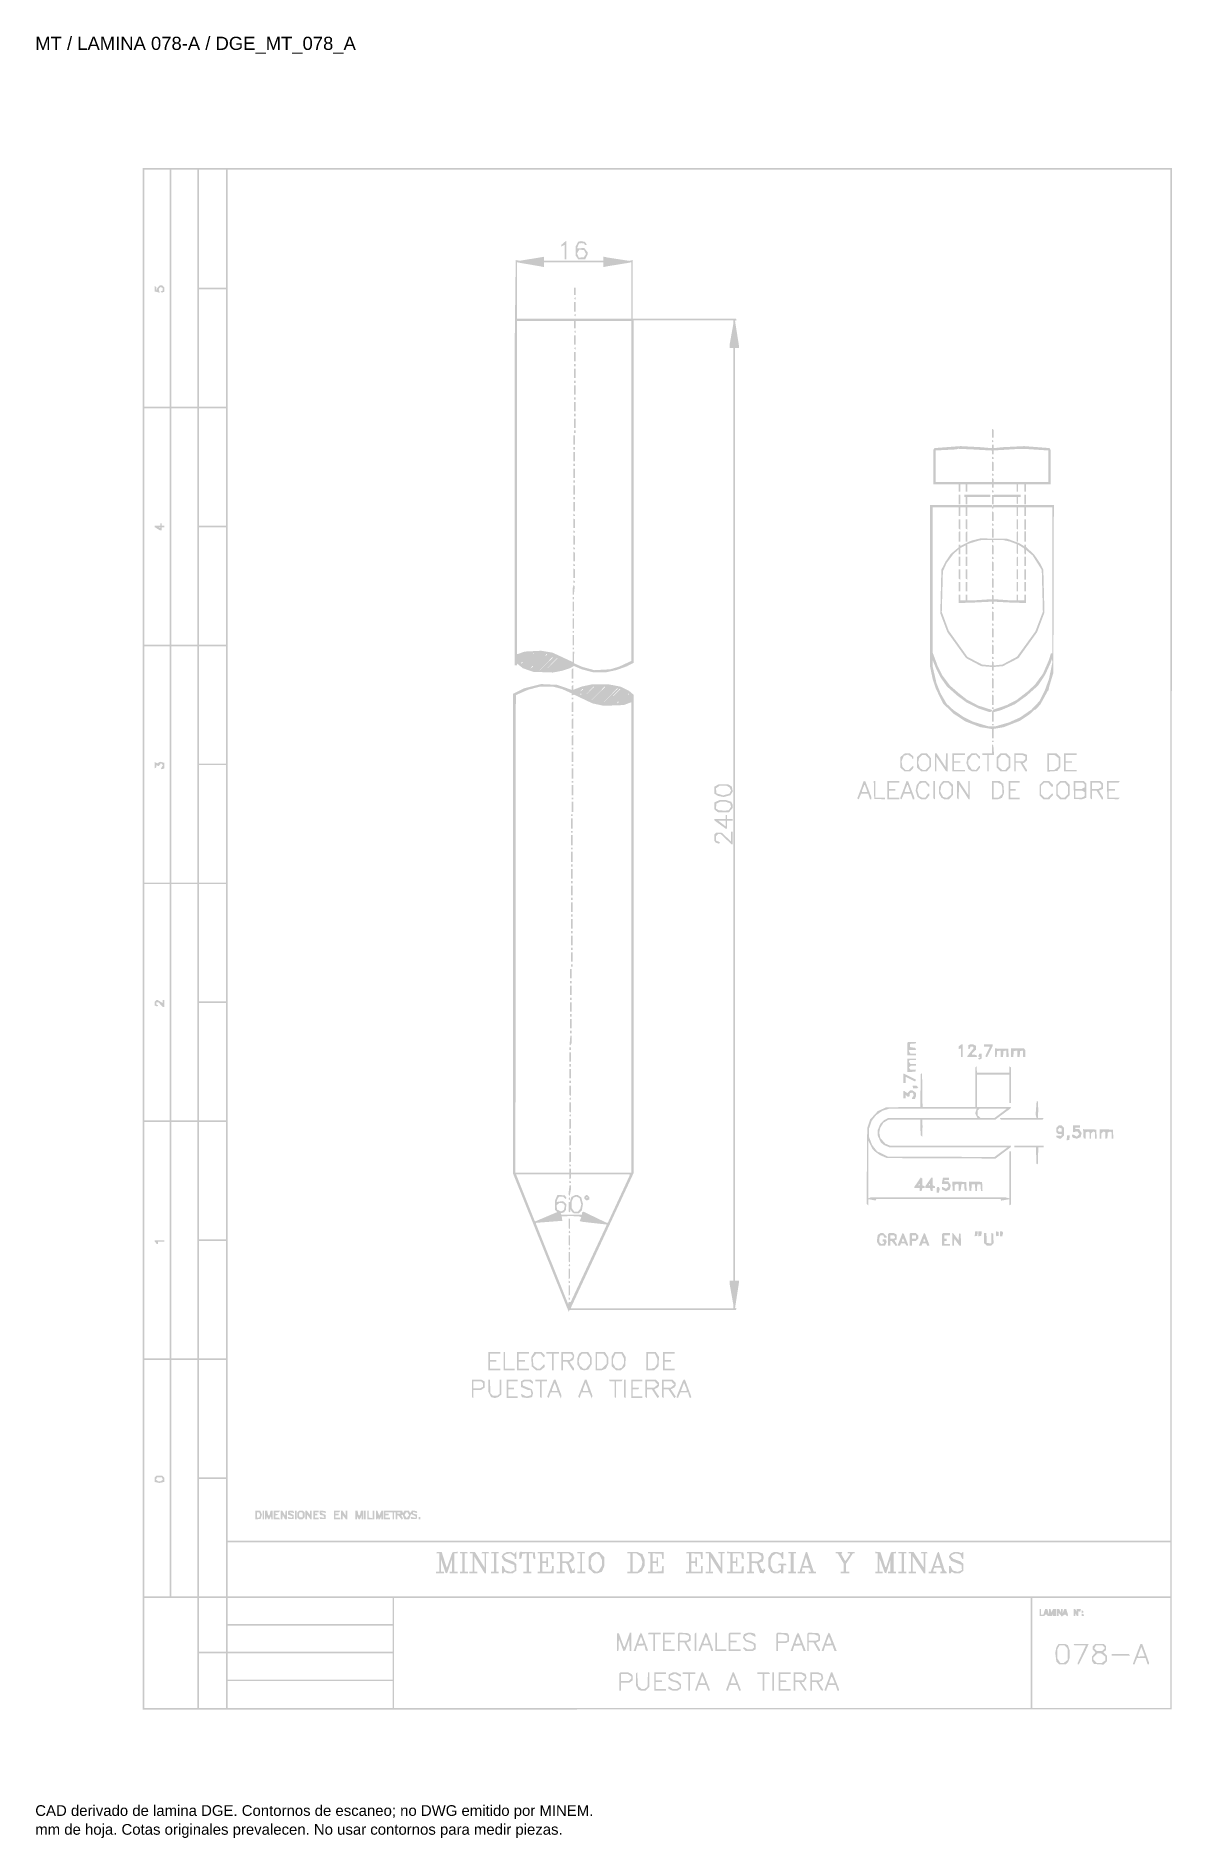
# Model space of a CAD drawing. Header units: millimetres. Extents: x 12 to 193, y 4 to 291.
import ezdxf

# ---------------------------------------------------------------- set-up
doc = ezdxf.new("R2010")
doc.units = ezdxf.units.MM
doc.layers.add('DGE_DATOS', color=7, linetype='Continuous', lineweight=0)
doc.layers.add('DGE_RELLENO', color=7, linetype='Continuous', lineweight=0)
doc.styles.add('DGE_ARIAL', font='arial.ttf')

msp = doc.modelspace()

# ---------------------------------------------------------------- texts
at = {"layer": 'DGE_DATOS', "style": 'DGE_ARIAL'}
for s, height, p in [('MT / LAMINA 078-A / DGE_MT_078_A', 2.1, (12, 289.0389)), ('CAD derivado de lamina DGE. Contornos de escaneo; no DWG emitido por MINEM.', 1.7, (12, 8)), ('mm de hoja. Cotas originales prevalecen. No usar contornos para medir piezas.', 1.7, (12, 5))]:
    msp.add_text(s, height=height, dxfattribs=at).set_placement(p)

# ---------------------------------------------------------------- hatches: boundary and pattern name
at = {"layer": 'DGE_RELLENO'}
h = msp.add_hatch(color=7, dxfattribs=at)
h.paths.add_polyline_path([(29.1119, 147.5787), (29.1119, 24.9043), (110.9892, 24.9359), (192.8665, 24.9676), (192.8982, 147.6103), (192.9298, 270.2531), (111.0208, 270.2531), (29.1119, 270.2531)], flags=0)
h.paths.add_polyline_path([(33.4029, 251.1326), (33.4029, 232.2644), (31.3836, 232.2644), (29.3643, 232.2644), (29.3643, 251.1326), (29.3643, 270.0007), (31.3836, 270.0007), (33.4029, 270.0007)], flags=0)
h.paths.add_polyline_path([(37.8202, 251.1326), (37.8202, 232.2644), (35.7378, 232.2644), (33.6553, 232.2644), (33.6553, 251.1326), (33.6553, 270.0007), (35.7378, 270.0007), (37.8202, 270.0007)], flags=0)
h.paths.add_polyline_path([(42.3637, 260.5982), (42.3637, 251.1957), (40.2182, 251.1957), (38.0726, 251.1957), (38.0726, 260.5982), (38.0726, 270.0007), (40.2182, 270.0007), (42.3637, 270.0007)], flags=0)
h.paths.add_polyline_path([(192.6772, 160.8937), (192.6772, 51.7868), (117.6467, 51.7868), (42.6161, 51.7868), (42.6161, 160.8937), (42.6161, 270.0007), (117.6467, 270.0007), (192.6772, 270.0007)], flags=0)
h.paths.add_polyline_path([(42.3637, 241.6038), (42.3637, 232.2644), (40.2182, 232.2644), (38.0726, 232.2644), (38.0726, 241.6038), (38.0726, 250.9432), (40.2182, 250.9432), (42.3637, 250.9432)], flags=0)
h.paths.add_polyline_path([(33.4029, 213.207), (33.4029, 194.402), (31.3836, 194.402), (29.3643, 194.402), (29.3643, 213.207), (29.3643, 232.012), (31.3836, 232.012), (33.4029, 232.012)], flags=0)
h.paths.add_polyline_path([(37.8202, 213.207), (37.8202, 194.402), (35.7378, 194.402), (33.6553, 194.402), (33.6553, 213.207), (33.6553, 232.012), (35.7378, 232.012), (37.8202, 232.012)], flags=0)
h.paths.add_polyline_path([(42.3637, 222.6726), (42.3637, 213.3332), (40.2182, 213.3332), (38.0726, 213.3332), (38.0726, 222.6726), (38.0726, 232.012), (40.2182, 232.012), (42.3637, 232.012)], flags=0)
h.paths.add_polyline_path([(42.3637, 203.7414), (42.3637, 194.402), (40.2182, 194.402), (38.0726, 194.402), (38.0726, 203.7414), (38.0726, 213.0808), (40.2182, 213.0808), (42.3637, 213.0808)], flags=0)
h.paths.add_polyline_path([(33.4029, 175.3446), (33.4029, 156.5396), (31.3836, 156.5396), (29.3643, 156.5396), (29.3643, 175.3446), (29.3643, 194.1496), (31.3836, 194.1496), (33.4029, 194.1496)], flags=0)
h.paths.add_polyline_path([(37.8202, 175.3446), (37.8202, 156.5396), (35.7378, 156.5396), (33.6553, 156.5396), (33.6553, 175.3446), (33.6553, 194.1496), (35.7378, 194.1496), (37.8202, 194.1496)], flags=0)
h.paths.add_polyline_path([(42.3637, 184.8102), (42.3637, 175.4708), (40.2182, 175.4708), (38.0726, 175.4708), (38.0726, 184.8102), (38.0726, 194.1496), (40.2182, 194.1496), (42.3637, 194.1496)], flags=0)
h.paths.add_polyline_path([(42.3637, 165.879), (42.3637, 156.5396), (40.2182, 156.5396), (38.0726, 156.5396), (38.0726, 165.879), (38.0726, 175.2184), (40.2182, 175.2184), (42.3637, 175.2184)], flags=0)
h.paths.add_polyline_path([(33.4029, 137.4821), (33.4029, 118.6771), (31.3836, 118.6771), (29.3643, 118.6771), (29.3643, 137.4821), (29.3643, 156.2872), (31.3836, 156.2872), (33.4029, 156.2872)], flags=0)
h.paths.add_polyline_path([(37.8202, 137.4821), (37.8202, 118.6771), (35.7378, 118.6771), (33.6553, 118.6771), (33.6553, 137.4821), (33.6553, 156.2872), (35.7378, 156.2872), (37.8202, 156.2872)], flags=0)
h.paths.add_polyline_path([(42.3637, 146.9478), (42.3637, 137.6083), (40.2182, 137.6083), (38.0726, 137.6083), (38.0726, 146.9478), (38.0726, 156.2872), (40.2182, 156.2872), (42.3637, 156.2872)], flags=0)
h.paths.add_polyline_path([(42.3637, 128.0165), (42.3637, 118.6771), (40.2182, 118.6771), (38.0726, 118.6771), (38.0726, 128.0165), (38.0726, 137.3559), (40.2182, 137.3559), (42.3637, 137.3559)], flags=0)
h.paths.add_polyline_path([(33.4029, 99.6197), (33.4029, 80.8147), (31.3836, 80.8147), (29.3643, 80.8147), (29.3643, 99.6197), (29.3643, 118.4247), (31.3836, 118.4247), (33.4029, 118.4247)], flags=0)
h.paths.add_polyline_path([(37.8202, 99.6197), (37.8202, 80.8147), (35.7378, 80.8147), (33.6553, 80.8147), (33.6553, 99.6197), (33.6553, 118.4247), (35.7378, 118.4247), (37.8202, 118.4247)], flags=0)
h.paths.add_polyline_path([(42.3637, 109.0853), (42.3637, 99.7459), (40.2182, 99.7459), (38.0726, 99.7459), (38.0726, 109.0853), (38.0726, 118.4247), (40.2182, 118.4247), (42.3637, 118.4247)], flags=0)
h.paths.add_polyline_path([(42.3637, 90.1541), (42.3637, 80.8147), (40.2182, 80.8147), (38.0726, 80.8147), (38.0726, 90.1541), (38.0726, 99.4935), (40.2182, 99.4935), (42.3637, 99.4935)], flags=0)
h.paths.add_polyline_path([(33.4029, 61.7573), (33.4029, 42.9523), (31.3836, 42.9523), (29.3643, 42.9523), (29.3643, 61.7573), (29.3643, 80.5623), (31.3836, 80.5623), (33.4029, 80.5623)], flags=0)
h.paths.add_polyline_path([(37.8202, 61.7573), (37.8202, 42.9523), (35.7378, 42.9523), (33.6553, 42.9523), (33.6553, 61.7573), (33.6553, 80.5623), (35.7378, 80.5623), (37.8202, 80.5623)], flags=0)
h.paths.add_polyline_path([(42.3637, 71.2229), (42.3637, 61.8835), (40.2182, 61.8835), (38.0726, 61.8835), (38.0726, 71.2229), (38.0726, 80.5623), (40.2182, 80.5623), (42.3637, 80.5623)], flags=0)
h.paths.add_polyline_path([(42.3637, 52.2917), (42.3637, 42.9523), (40.2182, 42.9523), (38.0726, 42.9523), (38.0726, 52.2917), (38.0726, 61.6311), (40.2182, 61.6311), (42.3637, 61.6311)], flags=0)
h.paths.add_polyline_path([(192.6772, 47.2433), (192.6772, 42.9523), (117.6467, 42.9523), (42.6161, 42.9523), (42.6161, 47.2433), (42.6161, 51.5344), (117.6467, 51.5344), (192.6772, 51.5344)], flags=0)
h.paths.add_polyline_path([(37.8202, 33.9284), (37.8202, 25.1569), (33.5922, 25.1569), (29.3643, 25.1569), (29.3643, 33.9284), (29.3643, 42.6998), (33.5922, 42.6998), (37.8202, 42.6998)], flags=0)
h.paths.add_polyline_path([(42.3637, 38.4088), (42.3637, 34.1177), (40.2182, 34.1177), (38.0726, 34.1177), (38.0726, 38.4088), (38.0726, 42.6998), (40.2182, 42.6998), (42.3637, 42.6998)], flags=0)
h.paths.add_polyline_path([(68.8673, 40.6174), (68.8673, 38.535), (55.7417, 38.535), (42.6161, 38.535), (42.6161, 40.6174), (42.6161, 42.6998), (55.7417, 42.6998), (68.8673, 42.6998)], flags=0)
h.paths.add_polyline_path([(170.4646, 33.9284), (170.4646, 25.1569), (119.7922, 25.1569), (69.1198, 25.1569), (69.1198, 33.9284), (69.1198, 42.6998), (119.7922, 42.6998), (170.4646, 42.6998)], flags=0)
h.paths.add_polyline_path([(192.6772, 33.9284), (192.6772, 25.1569), (181.6971, 25.1569), (170.7171, 25.1569), (170.7171, 33.9284), (170.7171, 42.6998), (181.6971, 42.6998), (192.6772, 42.6998)], flags=0)
h.paths.add_polyline_path([(68.8673, 36.2001), (68.8673, 34.1177), (55.7417, 34.1177), (42.6161, 34.1177), (42.6161, 36.2001), (42.6161, 38.2826), (55.7417, 38.2826), (68.8673, 38.2826)], flags=0)
h.paths.add_polyline_path([(42.3637, 29.5111), (42.3637, 25.1569), (40.2182, 25.1569), (38.0726, 25.1569), (38.0726, 29.5111), (38.0726, 33.8653), (40.2182, 33.8653), (42.3637, 33.8653)], flags=0)
h.paths.add_polyline_path([(68.8673, 31.7828), (68.8673, 29.7004), (55.7417, 29.7004), (42.6161, 29.7004), (42.6161, 31.7828), (42.6161, 33.8653), (55.7417, 33.8653), (68.8673, 33.8653)], flags=0)
h.paths.add_polyline_path([(68.8673, 27.3024), (68.8673, 25.1569), (55.7417, 25.1569), (42.6161, 25.1569), (42.6161, 27.3024), (42.6161, 29.448), (55.7417, 29.448), (68.8673, 29.448)], flags=0)
h.paths.add_polyline_path([(31.6089, 251.3534), (31.4165, 251.1326), (31.3469, 250.9432), (31.2773, 250.7539), (31.2674, 251.0305), (31.2574, 251.307), (31.1312, 251.385), (31.005, 251.463), (31.005, 251.0138), (31.005, 250.5646), (31.0996, 250.5629), (31.1943, 250.5612), (31.4982, 250.4799), (31.8021, 250.3985), (31.7243, 250.6959), (31.6466, 250.9932), (31.7767, 251.15), (31.9069, 251.3069), (32.087, 251.2378), (32.2671, 251.1687), (32.2671, 250.9403), (32.2671, 250.7119), (32.1093, 250.6555), (31.9515, 250.5992), (32.0408, 250.5032), (32.13, 250.4072), (32.3247, 250.482), (32.5195, 250.5567), (32.5195, 250.914), (32.5195, 251.2714), (32.368, 251.4228), (32.2166, 251.5743), (32.009, 251.5743), (31.8014, 251.5743)], flags=0)
h.paths.add_polyline_path([(96.0967, 258.3285), (95.7496, 258.023), (95.7496, 257.8863), (95.7496, 257.7496), (96.002, 257.8847), (96.2544, 258.0198), (96.2544, 256.8795), (96.2544, 255.7392), (96.3806, 255.7392), (96.5069, 255.7392), (96.5069, 257.1905), (96.5069, 258.6419), (96.4753, 258.638), (96.4438, 258.634)], flags=0)
h.paths.add_polyline_path([(98.6191, 258.557), (98.3965, 258.4966), (98.2089, 258.1338), (98.0213, 257.771), (98.0213, 257.0356), (98.0213, 256.3002), (98.2178, 256.0197), (98.4143, 255.7392), (98.9718, 255.7392), (99.5294, 255.7392), (99.7219, 256.1115), (99.9145, 256.4839), (99.9145, 256.6624), (99.9145, 256.841), (99.644, 257.1848), (99.3736, 257.5286), (98.8237, 257.4849), (98.2738, 257.4411), (98.2738, 257.5308), (98.2738, 257.6204), (98.4202, 257.9419), (98.5667, 258.2633), (98.7673, 258.2783), (98.9679, 258.2932), (99.1572, 258.2657), (99.3465, 258.2381), (99.4266, 258.1091), (99.5066, 257.9801), (99.6518, 258.0285), (99.797, 258.0769), (99.6349, 258.2894), (99.4727, 258.5019), (99.1572, 258.5597), (98.8417, 258.6174)], flags=0)
h.paths.add_polyline_path([(99.4966, 256.8762), (99.6525, 256.5619), (99.4852, 256.3083), (99.3179, 256.0547), (98.9229, 256.0152), (98.528, 255.9757), (98.3801, 256.3002), (98.2323, 256.6248), (98.4038, 256.9454), (98.5754, 257.266), (98.9581, 257.2283), (99.3408, 257.1905)], flags=0)
h.paths.add_polyline_path([(90.9537, 255.7892), (89.1237, 255.4857), (88.7972, 255.5421), (88.4707, 255.5984), (88.387, 248.5803), (88.3033, 241.5623), (88.3033, 216.3414), (88.3033, 191.1206), (88.4927, 191.1206), (88.682, 191.1206), (88.682, 191.2527), (88.682, 191.3849), (89.1552, 191.0092), (89.6285, 190.6335), (90.4489, 190.3489), (91.2692, 190.0643), (92.8306, 190.0111), (94.392, 189.9579), (95.1655, 190.1068), (95.9389, 190.2556), (96.4851, 190.4375), (97.0313, 190.6194), (97.392, 190.8059), (97.7526, 190.9924), (98.3603, 190.7297), (98.9679, 190.4671), (99.9031, 190.2259), (100.8383, 189.9847), (101.8195, 189.9847), (102.8007, 189.9847), (103.6609, 190.168), (104.5211, 190.3514), (105.3414, 190.6471), (106.1618, 190.9429), (106.6981, 191.2236), (107.2345, 191.5043), (107.2345, 218.7627), (107.2345, 246.0211), (115.1856, 246.0211), (123.1367, 246.0211), (123.1362, 245.8003), (123.1356, 245.5794), (122.8207, 243.819), (122.5057, 242.0586), (122.5057, 241.8312), (122.5057, 241.6038), (122.8212, 241.6038), (123.1367, 241.6038), (123.1367, 167.3935), (123.1367, 93.1831), (122.8212, 93.1831), (122.5057, 93.1831), (122.5062, 92.9622), (122.5067, 92.7414), (122.8217, 90.981), (123.1367, 89.2206), (123.1367, 88.9932), (123.1367, 88.7658), (110.2004, 88.7658), (97.2641, 88.7658), (97.2641, 88.8185), (97.2641, 88.8712), (102.2489, 99.5777), (107.2337, 110.2843), (107.2341, 148.3564), (107.2345, 186.4285), (106.8591, 186.7443), (106.4837, 187.0602), (105.8157, 187.3871), (105.1476, 187.7139), (104.1606, 187.9028), (103.1737, 188.0916), (101.9309, 188.0916), (100.6882, 188.0916), (99.8281, 187.9066), (98.9679, 187.7216), (98.3053, 187.4654), (97.6427, 187.2092), (97.6427, 187.5947), (97.6427, 187.9803), (97.5165, 187.9023), (97.3903, 187.8243), (97.3903, 187.5027), (97.3903, 187.1811), (97.1694, 187.2676), (96.9486, 187.354), (96.002, 187.6778), (95.0555, 188.0017), (93.7854, 188.0621), (92.5153, 188.1226), (91.135, 187.7771), (89.7547, 187.4316), (88.9028, 187.0028), (88.0509, 186.5739), (88.0509, 148.3872), (88.0509, 110.2005), (92.3561, 99.5147), (96.6614, 88.8289), (96.7885, 88.5134), (96.9156, 88.1979), (96.9741, 88.3556), (97.0327, 88.5134), (110.2666, 88.5134), (123.5004, 88.5134), (123.5718, 88.6288), (123.6431, 88.7442), (123.5135, 88.7875), (123.3838, 88.8307), (123.702, 90.894), (124.0202, 92.9574), (124.0202, 93.0702), (124.0202, 93.1831), (123.7046, 93.1831), (123.3891, 93.1831), (123.3891, 167.3935), (123.3891, 241.6038), (123.7046, 241.6038), (124.0202, 241.6038), (124.0202, 241.7452), (124.0202, 241.8865), (123.6976, 243.9199), (123.3751, 245.9533), (123.5091, 245.998), (123.6431, 246.0427), (123.5718, 246.1581), (123.5004, 246.2735), (115.3044, 246.2735), (107.1083, 246.2735), (107.1083, 250.9457), (107.1083, 255.6178), (106.8232, 255.5462), (106.5382, 255.4747), (104.8355, 255.7347), (103.1328, 255.9948), (102.7857, 256.0663), (102.4386, 256.1378), (102.4386, 255.8123), (102.4386, 255.4867), (97.7058, 255.4867), (92.973, 255.4867), (92.973, 255.8023), (92.973, 256.1178), (92.8784, 256.1052), (92.7837, 256.0926)], flags=0)
h.paths.add_polyline_path([(90.8906, 254.857), (92.4051, 254.5974), (92.6891, 254.5348), (92.973, 254.4723), (92.973, 254.8533), (92.973, 255.2343), (97.7058, 255.2343), (102.4386, 255.2343), (102.4386, 254.8533), (102.4386, 254.4723), (102.7226, 254.5364), (103.0066, 254.6004), (104.5842, 254.857), (106.1618, 255.1135), (106.5088, 255.1839), (106.8559, 255.2544), (106.8559, 250.764), (106.8559, 246.2735), (97.7689, 246.2735), (88.682, 246.2735), (88.682, 250.764), (88.682, 255.2544), (89.029, 255.1855), (89.3761, 255.1165)], flags=0)
h.paths.add_polyline_path([(97.7689, 245.327), (97.7689, 244.759), (97.8951, 244.759), (98.0213, 244.759), (98.0213, 245.327), (98.0213, 245.8949), (102.4386, 245.8949), (106.8559, 245.8949), (106.8559, 218.8432), (106.8559, 191.7914), (105.8778, 191.3386), (104.8997, 190.8857), (104.2055, 190.6785), (103.5114, 190.4713), (102.2493, 190.4009), (100.9872, 190.3305), (100.0265, 190.5942), (99.0657, 190.8579), (98.3963, 191.1513), (97.7268, 191.4447), (97.7563, 192.3554), (97.7859, 193.2661), (97.6512, 193.2661), (97.5165, 193.2661), (97.5165, 192.4563), (97.5165, 191.6464), (95.9255, 192.384), (94.3346, 193.1216), (93.4345, 193.2734), (92.5345, 193.4252), (91.2077, 193.3571), (89.8809, 193.289), (89.3287, 193.0882), (88.7764, 192.8875), (88.7292, 192.8875), (88.682, 192.8875), (88.682, 219.3912), (88.682, 245.8949), (93.2255, 245.8949), (97.7689, 245.8949)], flags=0)
h.paths.add_polyline_path([(91.3323, 192.9506), (91.3323, 192.8875), (91.2692, 192.8875), (91.2061, 192.8875), (91.2061, 192.9506), (91.2061, 193.0137), (91.2692, 193.0137), (91.3323, 193.0137)], flags=0)
h.paths.add_polyline_path([(93.4779, 192.8319), (93.4779, 192.7762), (93.3322, 192.6861), (93.1864, 192.5961), (93.2765, 192.7418), (93.3666, 192.8875), (93.4222, 192.8875), (93.4779, 192.8875)], flags=0)
h.paths.add_polyline_path([(94.3613, 192.3482), (94.3613, 192.3136), (93.3201, 191.3069), (92.2789, 190.3002), (93.2856, 191.3415), (94.2923, 192.3827), (94.3268, 192.3827), (94.3613, 192.3827)], flags=0)
h.paths.add_polyline_path([(95.1186, 192.222), (95.1186, 192.1874), (94.0774, 191.1807), (93.0361, 190.174), (94.0428, 191.2153), (95.0495, 192.2565), (95.0841, 192.2565), (95.1186, 192.2565)], flags=0)
h.paths.add_polyline_path([(89.5654, 191.5698), (89.5654, 191.5141), (89.4197, 191.4241), (89.274, 191.334), (89.3641, 191.4797), (89.4541, 191.6254), (89.5098, 191.6254), (89.5654, 191.6254)], flags=0)
h.paths.add_polyline_path([(91.2061, 190.9467), (91.2061, 190.8991), (90.9853, 190.7259), (90.7644, 190.5527), (90.9376, 190.7735), (91.1108, 190.9944), (91.1585, 190.9944), (91.2061, 190.9944)], flags=0)
h.paths.add_polyline_path([(95.1186, 187.5254), (95.8127, 187.3409), (96.5981, 186.9905), (97.3835, 186.6402), (97.3869, 186.4689), (97.3903, 186.2977), (97.574, 186.3682), (97.7577, 186.4387), (99.2232, 185.7421), (100.6887, 185.0455), (101.5952, 184.8527), (102.5017, 184.66), (104.0793, 184.721), (105.6569, 184.782), (106.2092, 184.9854), (106.7614, 185.1888), (106.8087, 185.1888), (106.8559, 185.1888), (106.8559, 147.7681), (106.8559, 110.3474), (102.06, 110.3474), (97.2641, 110.3474), (97.2641, 110.6629), (97.2641, 110.9784), (97.1379, 110.9784), (97.0117, 110.9784), (97.0117, 110.6629), (97.0117, 110.3474), (92.7204, 110.3474), (88.4291, 110.3474), (88.4609, 148.3531), (88.4927, 186.3588), (89.4765, 186.7906), (90.4603, 187.2224), (91.3696, 187.4608), (92.2789, 187.6991), (93.3517, 187.7045), (94.4244, 187.71)], flags=0)
h.paths.add_polyline_path([(100.9241, 187.6771), (100.9241, 187.6412), (100.1984, 186.9514), (99.4727, 186.2616), (100.1626, 186.9873), (100.8524, 187.713), (100.8883, 187.713), (100.9241, 187.713)], flags=0)
h.paths.add_polyline_path([(102.691, 187.6786), (102.691, 187.6443), (101.5867, 186.5743), (100.4824, 185.5043), (101.5524, 186.6087), (102.6224, 187.713), (102.6567, 187.713), (102.691, 187.713)], flags=0)
h.paths.add_polyline_path([(104.7104, 187.4265), (104.7104, 187.3925), (103.4798, 186.196), (102.2493, 184.9995), (103.4458, 186.23), (104.6423, 187.4606), (104.6763, 187.4606), (104.7104, 187.4606)], flags=0)
h.paths.add_polyline_path([(99.1572, 187.2867), (99.1572, 187.239), (98.9364, 187.0658), (98.7155, 186.8926), (98.8887, 187.1135), (99.0619, 187.3344), (99.1096, 187.3344), (99.1572, 187.3344)], flags=0)
h.paths.add_polyline_path([(104.5842, 186.7664), (104.0268, 186.1985), (103.9637, 186.1985), (103.9006, 186.1985), (104.4579, 186.7664), (105.0153, 187.3344), (105.0784, 187.3344), (105.1415, 187.3344)], flags=0)
h.paths.add_polyline_path([(98.9048, 186.514), (98.9048, 186.4509), (98.8417, 186.4509), (98.7786, 186.4509), (98.7786, 186.514), (98.7786, 186.5771), (98.8417, 186.5771), (98.9048, 186.5771)], flags=0)
h.paths.add_polyline_path([(106.4773, 186.514), (106.4773, 186.4509), (106.4142, 186.4509), (106.3511, 186.4509), (106.3511, 186.514), (106.3511, 186.5771), (106.4142, 186.5771), (106.4773, 186.5771)], flags=0)
h.paths.add_polyline_path([(104.8366, 185.2594), (104.8366, 185.2037), (104.6909, 185.1137), (104.5452, 185.0236), (104.6352, 185.1693), (104.7253, 185.315), (104.7809, 185.315), (104.8366, 185.315)], flags=0)
h.paths.add_polyline_path([(97.0117, 109.7089), (97.0117, 109.3228), (97.1379, 109.4008), (97.2641, 109.4788), (97.2641, 109.7869), (97.2641, 110.095), (101.9338, 110.095), (106.6035, 110.095), (106.604, 110.0003), (106.6045, 109.9057), (104.8686, 106.1561), (103.1328, 102.4066), (103.0306, 102.4014), (102.9284, 102.3963), (101.0908, 103.2779), (99.2532, 104.1594), (99.1421, 104.0908), (99.031, 104.0221), (99.031, 103.8519), (99.031, 103.6817), (97.3888, 103.6845), (95.7466, 103.6873), (95.6832, 103.7899), (95.6197, 103.8926), (95.905, 103.9832), (96.1904, 104.0737), (96.3446, 104.2762), (96.4988, 104.4787), (96.5028, 104.9324), (96.5069, 105.3862), (96.2573, 105.612), (96.0077, 105.8379), (95.4951, 105.7691), (94.9826, 105.7004), (95.066, 105.973), (95.1495, 106.2456), (95.2757, 106.4034), (95.4019, 106.5612), (95.6929, 106.5612), (95.984, 106.5612), (96.1883, 106.3568), (96.3927, 106.1525), (96.4768, 106.2367), (96.561, 106.3208), (96.4264, 106.5357), (96.2917, 106.7505), (95.7016, 106.7891), (95.1116, 106.8277), (94.9258, 106.3829), (94.7399, 105.9382), (94.7399, 105.1859), (94.7399, 104.4336), (94.9098, 104.2638), (95.0796, 104.0939), (93.3306, 103.3519), (91.5816, 102.6098), (91.5344, 102.6608), (91.4872, 102.7118), (90.0694, 106.2456), (88.6516, 109.7795), (88.5902, 109.9372), (88.5288, 110.095), (92.7702, 110.095), (97.0117, 110.095)], flags=0)
h.paths.add_polyline_path([(96.1656, 105.2871), (96.2916, 105.0857), (96.2084, 104.7543), (96.1253, 104.4229), (95.8979, 104.3012), (95.6705, 104.1795), (95.363, 104.332), (95.0555, 104.4846), (95.0145, 104.8395), (94.9735, 105.1944), (95.2038, 105.3721), (95.4341, 105.5499), (95.7369, 105.5191), (96.0397, 105.4884)], flags=0)
h.paths.add_polyline_path([(98.7456, 103.3383), (98.902, 103.2887), (98.7829, 102.9754), (98.6637, 102.6621), (98.8789, 102.6018), (99.0941, 102.5415), (101.0253, 102.3246), (102.9566, 102.1076), (102.9008, 101.968), (102.8451, 101.8283), (100.0325, 95.8019), (97.22, 89.7755), (97.0632, 89.7755), (96.9065, 89.7755), (96.858, 89.6299), (96.8095, 89.4844), (94.2436, 95.8816), (91.6777, 102.2789), (91.7329, 102.334), (91.788, 102.3892), (93.4848, 102.5186), (95.1817, 102.6481), (95.5431, 102.6484), (95.9045, 102.6487), (95.8497, 103.0217), (95.795, 103.3947), (96.498, 103.4319), (97.201, 103.4691), (97.8951, 103.4284), (98.5893, 103.3878)], flags=0)
h.paths.add_polyline_path([(164.2805, 228.0439), (164.2805, 227.3423), (164.4067, 227.3423), (164.5329, 227.3423), (164.5329, 227.9659), (164.5329, 228.5895), (164.4067, 228.6675), (164.2805, 228.7455)], flags=0)
h.paths.add_polyline_path([(164.2805, 226.7669), (164.2805, 226.5702), (164.4087, 226.6495), (164.537, 226.7287), (164.4644, 226.8462), (164.3918, 226.9637), (164.3361, 226.9637), (164.2805, 226.9637)], flags=0)
h.paths.add_polyline_path([(164.2805, 225.9355), (164.2805, 225.6646), (163.3465, 225.7435), (162.4124, 225.8225), (160.8444, 225.9063), (159.2763, 225.9901), (157.2034, 225.8316), (155.1304, 225.6731), (155.0377, 225.5296), (154.9449, 225.3861), (154.943, 222.6411), (154.9411, 219.896), (156.9604, 219.896), (158.9797, 219.896), (158.9797, 219.3281), (158.9797, 218.7602), (159.1059, 218.7602), (159.2322, 218.7602), (159.2322, 219.3281), (159.2322, 219.896), (159.6739, 219.896), (160.1156, 219.896), (160.1156, 219.3281), (160.1156, 218.7602), (160.2418, 218.7602), (160.368, 218.7602), (160.368, 219.3281), (160.368, 219.896), (162.3242, 219.896), (164.2805, 219.896), (164.2805, 219.6436), (164.2805, 219.3912), (164.4067, 219.3912), (164.5329, 219.3912), (164.5329, 219.6436), (164.5329, 219.896), (166.3629, 219.896), (168.1929, 219.896), (168.1929, 219.3281), (168.1929, 218.7602), (168.3191, 218.7602), (168.4453, 218.7602), (168.4453, 219.3281), (168.4453, 219.896), (168.9502, 219.896), (169.455, 219.896), (169.455, 219.3281), (169.455, 218.7602), (169.5812, 218.7602), (169.7074, 218.7602), (169.7074, 219.3281), (169.7074, 219.896), (171.6636, 219.896), (173.6198, 219.896), (173.6179, 222.6411), (173.616, 225.3861), (173.5227, 225.5326), (173.4295, 225.6792), (171.4107, 225.833), (169.3919, 225.9869), (167.6963, 225.903), (166.0007, 225.8191), (165.2668, 225.7424), (164.5329, 225.6657), (164.5329, 225.9361), (164.5329, 226.2065), (164.4067, 226.2065), (164.2805, 226.2065)], flags=0)
h.paths.add_polyline_path([(162.7975, 225.3693), (164.2805, 225.286), (164.2805, 224.989), (164.2805, 224.692), (164.4067, 224.692), (164.5329, 224.692), (164.5329, 224.9945), (164.5329, 225.2971), (166.2682, 225.4037), (168.0036, 225.5103), (169.0133, 225.5104), (170.0229, 225.5104), (171.6321, 225.404), (173.2412, 225.2976), (173.2412, 222.7861), (173.2412, 220.2747), (168.8871, 220.2747), (164.5329, 220.2747), (164.5329, 220.5196), (164.5329, 220.7646), (164.4067, 220.8426), (164.2805, 220.9206), (164.2805, 220.5976), (164.2805, 220.2747), (159.8001, 220.2747), (155.3197, 220.2747), (155.3197, 222.7861), (155.3197, 225.2976), (156.9289, 225.3805), (158.538, 225.4634), (158.7273, 225.5128), (158.9166, 225.5622), (160.1156, 225.5074), (161.3146, 225.4526)], flags=0)
h.paths.add_polyline_path([(164.2805, 218.8307), (164.2805, 218.634), (164.4067, 218.634), (164.5329, 218.634), (164.5329, 218.7527), (164.5329, 218.8715), (164.4067, 218.9495), (164.2805, 219.0275)], flags=0)
h.paths.add_polyline_path([(158.9797, 217.4981), (158.9797, 216.7408), (159.1059, 216.7408), (159.2322, 216.7408), (159.2322, 217.4981), (159.2322, 218.2553), (159.1059, 218.2553), (158.9797, 218.2553)], flags=0)
h.paths.add_polyline_path([(159.8632, 218.066), (159.8632, 217.8767), (159.9894, 217.8767), (160.1156, 217.8767), (160.1156, 217.3088), (160.1156, 216.7408), (160.2418, 216.7408), (160.368, 216.7408), (160.368, 217.3088), (160.368, 217.8767), (162.198, 217.8767), (164.028, 217.8767), (164.028, 218.066), (164.028, 218.2553), (161.9456, 218.2553), (159.8632, 218.2553)], flags=0)
h.paths.add_polyline_path([(164.2805, 217.4877), (164.2805, 216.7408), (164.4067, 216.7408), (164.5329, 216.7408), (164.5329, 217.3088), (164.5329, 217.8767), (166.3629, 217.8767), (168.1929, 217.8767), (168.1929, 217.3793), (168.1929, 216.8819), (168.3191, 216.8039), (168.4453, 216.7259), (168.4453, 217.3013), (168.4453, 217.8767), (168.6346, 217.8767), (168.8239, 217.8767), (168.8239, 218.0707), (168.8239, 218.2646), (166.5522, 218.2496), (164.2805, 218.2345)], flags=0)
h.paths.add_polyline_path([(169.455, 217.4981), (169.455, 216.7408), (169.5812, 216.7408), (169.7074, 216.7408), (169.7074, 217.4981), (169.7074, 218.2553), (169.5812, 218.2553), (169.455, 218.2553)], flags=0)
h.paths.add_polyline_path([(154.4363, 203.7361), (154.4363, 190.8575), (154.6361, 189.8847), (154.8359, 188.912), (155.0843, 188.1547), (155.3328, 187.3975), (155.9102, 186.2218), (156.4876, 185.0461), (157.2911, 184.2504), (158.0947, 183.4548), (159.0736, 182.8135), (160.0525, 182.1722), (161.2297, 181.7187), (162.4069, 181.2651), (163.3437, 181.1161), (164.2805, 180.967), (164.2805, 180.2382), (164.2805, 179.5094), (164.4067, 179.5094), (164.5329, 179.5094), (164.5329, 180.248), (164.5329, 180.9866), (165.3301, 181.1187), (166.1273, 181.2508), (167.4441, 181.7673), (168.7608, 182.2838), (169.4798, 182.7634), (170.1988, 183.2429), (170.6439, 183.6479), (171.089, 184.0529), (171.1572, 184.0529), (171.2255, 184.0529), (171.6041, 184.4631), (171.9828, 184.8733), (172.5723, 185.9461), (173.1617, 187.0188), (173.233, 187.0819), (173.3043, 187.145), (173.3231, 187.3344), (173.3419, 187.5237), (173.699, 188.7226), (174.0561, 189.9216), (174.0937, 203.2681), (174.1313, 216.6146), (169.2795, 216.6146), (164.4277, 216.6146), (164.364, 216.4569), (164.3004, 216.2991), (164.2904, 216.4569), (164.2805, 216.6146), (159.3584, 216.6146), (154.4363, 216.6146)], flags=0)
h.paths.add_polyline_path([(158.9797, 215.5419), (158.9797, 214.8477), (159.1059, 214.8477), (159.2322, 214.8477), (159.2322, 215.5419), (159.2322, 216.236), (159.6739, 216.236), (160.1156, 216.236), (160.1156, 215.5419), (160.1156, 214.8477), (160.2418, 214.8477), (160.368, 214.8477), (160.368, 215.5419), (160.368, 216.236), (162.3137, 216.236), (164.2594, 216.236), (164.3331, 216.0783), (164.4067, 215.9205), (164.4803, 216.0783), (164.5539, 216.236), (166.3734, 216.236), (168.1929, 216.236), (168.1929, 215.5419), (168.1929, 214.8477), (168.3191, 214.8477), (168.4453, 214.8477), (168.4453, 215.5419), (168.4453, 216.236), (168.9502, 216.236), (169.455, 216.236), (169.455, 215.5419), (169.455, 214.8477), (169.5812, 214.8477), (169.7074, 214.8477), (169.7074, 215.5419), (169.7074, 216.236), (171.7898, 216.236), (173.8723, 216.236), (173.8723, 204.6249), (173.8723, 193.0137), (173.766, 193.0137), (173.6598, 193.0137), (173.5033, 192.4915), (173.3469, 191.9693), (172.8736, 190.8782), (172.4004, 189.787), (171.7569, 188.9078), (171.1134, 188.0285), (170.535, 187.4894), (169.9566, 186.9503), (169.0439, 186.2451), (168.1312, 185.5399), (167.3733, 185.1568), (166.6153, 184.7737), (165.5499, 184.4131), (164.4844, 184.0526), (164.3844, 183.895), (164.2843, 183.7374), (164.2824, 182.9486), (164.2805, 182.1598), (164.4067, 182.1598), (164.5329, 182.1598), (164.5329, 182.9007), (164.5329, 183.6415), (165.1324, 183.8052), (165.7319, 183.9688), (166.8385, 184.4442), (167.9452, 184.9195), (168.8578, 185.578), (169.7705, 186.2365), (170.6802, 187.0445), (171.5899, 187.8524), (172.1649, 188.7172), (172.7398, 189.5821), (173.1953, 190.5722), (173.6509, 191.5623), (173.7507, 191.8778), (173.8506, 192.1934), (173.8614, 191.8346), (173.8723, 191.4758), (173.6179, 190.2275), (173.3635, 188.9792), (173.0341, 188.0621), (172.7047, 187.145), (172.2673, 186.2734), (171.8299, 185.4017), (171.2005, 184.7363), (170.5712, 184.0709), (169.666, 183.4459), (168.7608, 182.8208), (167.8792, 182.4216), (166.9975, 182.0225), (165.9284, 181.7125), (164.8593, 181.4026), (164.2749, 181.4026), (163.6905, 181.4026), (162.5026, 181.7628), (161.3146, 182.1231), (160.5573, 182.494), (159.8, 182.8649), (158.9811, 183.4209), (158.1623, 183.977), (157.6162, 184.4804), (157.0701, 184.9838), (156.584, 185.8161), (156.0978, 186.6485), (155.7755, 187.4647), (155.4532, 188.2809), (155.1341, 189.6488), (154.8149, 191.0168), (154.8202, 191.4789), (154.8255, 191.9409), (155.1158, 191.2468), (155.4061, 190.5527), (155.7578, 189.8585), (156.1095, 189.1644), (156.6048, 188.4551), (157.1001, 187.7459), (157.9278, 187.0147), (158.7554, 186.2835), (159.4937, 185.7401), (160.232, 185.1966), (161.215, 184.7057), (162.198, 184.2148), (163.0544, 183.9328), (163.9108, 183.6508), (164.0956, 183.7217), (164.2805, 183.7926), (164.2805, 183.8968), (164.2805, 184.0009), (163.1761, 184.355), (162.0718, 184.7091), (161.166, 185.1912), (160.2601, 185.6733), (159.6316, 186.1702), (159.0031, 186.667), (158.2925, 187.2846), (157.582, 187.9023), (156.9708, 188.7226), (156.3596, 189.543), (156.0109, 190.2371), (155.6621, 190.9313), (155.2391, 192.0672), (154.8161, 193.203), (154.8155, 204.7195), (154.8149, 216.236), (156.8973, 216.236), (158.9797, 216.236)], flags=0)
h.paths.add_polyline_path([(97.4744, 190.5316), (97.3903, 190.4475), (97.3903, 189.7113), (97.3903, 188.9751), (97.5165, 188.9751), (97.6427, 188.9751), (97.6427, 189.7954), (97.6427, 190.6158), (97.6007, 190.6158), (97.5586, 190.6158)], flags=0)
h.paths.add_polyline_path([(97.3903, 188.4702), (97.3903, 188.344), (97.5165, 188.344), (97.6427, 188.344), (97.6427, 188.4702), (97.6427, 188.5964), (97.5165, 188.5964), (97.3903, 188.5964)], flags=0)
h.paths.add_polyline_path([(164.2805, 179.0046), (164.2805, 178.8784), (164.4067, 178.8784), (164.5329, 178.8784), (164.5329, 179.0046), (164.5329, 179.1308), (164.4067, 179.1308), (164.2805, 179.1308)], flags=0)
h.paths.add_polyline_path([(164.2805, 177.8309), (164.2805, 177.1115), (163.5232, 177.1115), (162.766, 177.1115), (162.766, 176.9853), (162.766, 176.8591), (163.1446, 176.8591), (163.5232, 176.8591), (163.5232, 175.5339), (163.5232, 174.2087), (163.6494, 174.2087), (163.7756, 174.2087), (163.7756, 175.5339), (163.7756, 176.8591), (164.1962, 176.8591), (164.6168, 176.8591), (164.5606, 177.5848), (164.5044, 178.3105), (164.3924, 178.4304), (164.2805, 178.5503)], flags=0)
h.paths.add_polyline_path([(150.0576, 176.8069), (149.7035, 176.5023), (149.7035, 175.6601), (149.7035, 174.8179), (150.0576, 174.5133), (150.4117, 174.2087), (150.8244, 174.2087), (151.2371, 174.2087), (151.5115, 174.5008), (151.7859, 174.7929), (151.7859, 174.9425), (151.7859, 175.0922), (151.7285, 175.0922), (151.6712, 175.0922), (151.3556, 174.7766), (151.0401, 174.4611), (150.782, 174.4611), (150.5238, 174.4611), (150.2784, 174.7065), (150.0331, 174.9519), (149.9527, 175.3802), (149.8723, 175.8086), (150.0635, 176.2662), (150.2548, 176.7239), (150.5795, 176.8054), (150.9043, 176.8869), (151.2189, 176.6808), (151.5335, 176.4746), (151.5335, 176.3513), (151.5335, 176.228), (151.6597, 176.228), (151.7859, 176.228), (151.7859, 176.3953), (151.7859, 176.5627), (151.4938, 176.8371), (151.2017, 177.1115), (150.8067, 177.1115), (150.4117, 177.1115)], flags=0)
h.paths.add_polyline_path([(152.7079, 176.8069), (152.3538, 176.5023), (152.3538, 175.6601), (152.3538, 174.8179), (152.7079, 174.5133), (153.062, 174.2087), (153.4855, 174.2087), (153.909, 174.2087), (154.2357, 174.597), (154.5625, 174.9853), (154.5625, 175.6601), (154.5625, 176.3349), (154.2357, 176.7232), (153.909, 177.1115), (153.4855, 177.1115), (153.062, 177.1115)], flags=0)
h.paths.add_polyline_path([(154.0003, 176.5493), (154.31, 176.2395), (154.31, 175.6601), (154.31, 175.0807), (154.0003, 174.7709), (153.6905, 174.4611), (153.4871, 174.4611), (153.2838, 174.4611), (153.0498, 174.5864), (152.8158, 174.7116), (152.6695, 175.1547), (152.5233, 175.5979), (152.6092, 175.9889), (152.695, 176.3799), (152.9346, 176.6195), (153.1742, 176.8591), (153.4323, 176.8591), (153.6905, 176.8591)], flags=0)
h.paths.add_polyline_path([(155.1935, 175.6601), (155.1935, 174.2087), (155.3197, 174.2087), (155.4459, 174.2087), (155.4462, 175.3761), (155.4464, 176.5436), (156.2026, 175.408), (156.9587, 174.2724), (157.0858, 174.23), (157.2128, 174.1877), (157.2128, 175.6496), (157.2128, 177.1115), (157.0915, 177.1115), (156.9702, 177.1115), (156.9338, 176.0188), (156.8973, 174.9261), (156.1708, 176.0188), (155.4443, 177.1115), (155.3189, 177.1115), (155.1935, 177.1115)], flags=0)
h.paths.add_polyline_path([(157.9701, 175.6601), (157.9701, 174.2087), (158.9797, 174.2087), (159.9894, 174.2087), (159.9894, 174.3349), (159.9894, 174.4611), (159.1059, 174.4611), (158.2225, 174.4611), (158.2225, 175.0291), (158.2225, 175.597), (158.7273, 175.597), (159.2322, 175.597), (159.2322, 175.7232), (159.2322, 175.8494), (158.7273, 175.8494), (158.2225, 175.8494), (158.2225, 176.3542), (158.2225, 176.8591), (159.1059, 176.8591), (159.9894, 176.8591), (159.9894, 176.9853), (159.9894, 177.1115), (158.9797, 177.1115), (157.9701, 177.1115)], flags=0)
h.paths.add_polyline_path([(160.7103, 176.8097), (160.3846, 176.5079), (160.2969, 176.0405), (160.2093, 175.5732), (160.3714, 175.0819), (160.5336, 174.5906), (160.825, 174.3996), (161.1164, 174.2087), (161.4775, 174.2087), (161.8385, 174.2087), (162.1129, 174.5008), (162.3873, 174.7929), (162.3873, 174.9425), (162.3873, 175.0922), (162.3109, 175.0922), (162.2344, 175.0922), (161.9807, 174.7697), (161.727, 174.4472), (161.3987, 174.4857), (161.0703, 174.5242), (160.7823, 174.9531), (160.4942, 175.3819), (160.4942, 175.6601), (160.4942, 175.9383), (160.7823, 176.3671), (161.0703, 176.796), (161.3987, 176.8345), (161.727, 176.873), (161.9807, 176.5505), (162.2344, 176.228), (162.3109, 176.228), (162.3873, 176.228), (162.3873, 176.3953), (162.3873, 176.5627), (162.0952, 176.8371), (161.8031, 177.1115), (161.4195, 177.1115), (161.0359, 177.1115)], flags=0)
h.paths.add_polyline_path([(165.3475, 176.8017), (165.0377, 176.4919), (165.0377, 175.6601), (165.0377, 174.8283), (165.3475, 174.5185), (165.6573, 174.2087), (166.1105, 174.2087), (166.5637, 174.2087), (166.8735, 174.5185), (167.1832, 174.8283), (167.1832, 175.6601), (167.1832, 176.4919), (166.8735, 176.8017), (166.5637, 177.1115), (166.1105, 177.1115), (165.6573, 177.1115)], flags=0)
h.paths.add_polyline_path([(166.6387, 176.5847), (166.9308, 176.3102), (166.9308, 175.6778), (166.9308, 175.0453), (166.6564, 174.7532), (166.382, 174.4611), (166.1282, 174.4611), (165.8743, 174.4611), (165.5822, 174.7355), (165.2901, 175.01), (165.2901, 175.6424), (165.2901, 176.2749), (165.5645, 176.567), (165.839, 176.8591), (166.0928, 176.8591), (166.3466, 176.8591)], flags=0)
h.paths.add_polyline_path([(167.8143, 175.6601), (167.8143, 174.2087), (167.9405, 174.2087), (168.0667, 174.2087), (168.0667, 174.9029), (168.0667, 175.597), (168.4299, 175.597), (168.7931, 175.597), (169.2138, 174.9029), (169.6345, 174.2087), (169.7341, 174.2087), (169.8336, 174.2087), (169.8336, 174.3374), (169.8336, 174.4661), (169.5003, 174.9941), (169.167, 175.522), (169.3133, 175.5708), (169.4595, 175.6195), (169.6466, 175.8066), (169.8336, 175.9936), (169.8336, 176.4295), (169.8336, 176.8653), (169.5099, 176.9884), (169.1861, 177.1115), (168.5002, 177.1115), (167.8143, 177.1115)], flags=0)
h.paths.add_polyline_path([(169.3371, 176.7284), (169.5812, 176.5978), (169.5812, 176.375), (169.5812, 176.1523), (169.4297, 176.0009), (169.2783, 175.8494), (168.6725, 175.8494), (168.0667, 175.8494), (168.0667, 176.3542), (168.0667, 176.8591), (168.5798, 176.8591), (169.093, 176.8591)], flags=0)
h.paths.add_polyline_path([(173.115, 175.6449), (173.115, 174.1784), (173.891, 174.2345), (174.6671, 174.2906), (174.9007, 174.5792), (175.1343, 174.8677), (175.1343, 175.6798), (175.1343, 176.4919), (174.8246, 176.8017), (174.5148, 177.1115), (173.8149, 177.1115), (173.115, 177.1115)], flags=0)
h.paths.add_polyline_path([(174.5494, 176.5975), (174.8819, 176.3359), (174.8819, 175.6601), (174.8819, 174.9843), (174.5494, 174.7227), (174.2168, 174.4611), (173.7921, 174.4611), (173.3674, 174.4611), (173.3674, 175.6601), (173.3674, 176.8591), (173.7921, 176.8591), (174.2168, 176.8591)], flags=0)
h.paths.add_polyline_path([(175.7654, 175.6601), (175.7654, 174.2087), (176.775, 174.2087), (177.7847, 174.2087), (177.7847, 174.3349), (177.7847, 174.4611), (176.9012, 174.4611), (176.0178, 174.4611), (176.0178, 175.0291), (176.0178, 175.597), (176.5226, 175.597), (177.0275, 175.597), (177.0275, 175.7232), (177.0275, 175.8494), (176.5226, 175.8494), (176.0178, 175.8494), (176.0178, 176.3542), (176.0178, 176.8591), (176.9012, 176.8591), (177.7847, 176.8591), (177.7847, 176.9853), (177.7847, 177.1115), (176.775, 177.1115), (175.7654, 177.1115)], flags=0)
h.paths.add_polyline_path([(143.674, 172.1637), (143.4855, 171.6214), (143.1622, 170.7727), (142.8389, 169.924), (142.9544, 169.8526), (143.0699, 169.7812), (143.2566, 170.2281), (143.4433, 170.6749), (144.0079, 170.6749), (144.5725, 170.6749), (144.7182, 170.2331), (144.864, 169.7914), (144.9805, 169.7914), (145.0969, 169.7914), (145.0908, 169.9492), (145.0847, 170.1069), (144.6079, 171.3617), (144.1312, 172.6164), (143.9969, 172.6612), (143.8625, 172.706)], flags=0)
h.paths.add_polyline_path([(144.257, 171.4952), (144.4505, 170.9273), (144.0164, 170.9273), (143.5824, 170.9273), (143.5824, 171.0381), (143.5824, 171.1489), (143.7734, 171.606), (143.9644, 172.0632), (144.0139, 172.0632), (144.0635, 172.0632)], flags=0)
h.paths.add_polyline_path([(145.5029, 171.2744), (145.5386, 169.8545), (146.3905, 169.8172), (147.2424, 169.7799), (147.2424, 169.9119), (147.2424, 170.0438), (146.4852, 170.0438), (145.7279, 170.0438), (145.7279, 171.369), (145.7279, 172.6942), (145.5976, 172.6942), (145.4672, 172.6942)], flags=0)
h.paths.add_polyline_path([(147.621, 171.2428), (147.621, 169.7914), (148.5676, 169.7914), (149.5141, 169.7914), (149.5141, 169.9176), (149.5141, 170.0438), (148.6938, 170.0438), (147.8734, 170.0438), (147.8734, 170.6118), (147.8734, 171.1797), (148.3783, 171.1797), (148.8831, 171.1797), (148.8831, 171.3059), (148.8831, 171.4321), (148.3783, 171.4321), (147.8734, 171.4321), (147.8734, 171.937), (147.8734, 172.4418), (148.6938, 172.4418), (149.5141, 172.4418), (149.5141, 172.568), (149.5141, 172.6942), (148.5676, 172.6942), (147.621, 172.6942)], flags=0)
h.paths.add_polyline_path([(150.4892, 172.1637), (150.3007, 171.6214), (149.9774, 170.7727), (149.6541, 169.924), (149.7696, 169.8526), (149.8851, 169.7812), (150.0718, 170.2281), (150.2585, 170.6749), (150.8231, 170.6749), (151.3877, 170.6749), (151.5335, 170.2331), (151.6793, 169.7914), (151.7957, 169.7914), (151.9121, 169.7914), (151.906, 169.9492), (151.8999, 170.1069), (151.4232, 171.3617), (150.9464, 172.6164), (150.8121, 172.6612), (150.6778, 172.706)], flags=0)
h.paths.add_polyline_path([(151.0722, 171.4952), (151.2657, 170.9273), (150.8317, 170.9273), (150.3976, 170.9273), (150.3976, 171.0381), (150.3976, 171.1489), (150.5886, 171.606), (150.7796, 172.0632), (150.8292, 172.0632), (150.8787, 172.0632)], flags=0)
h.paths.add_polyline_path([(152.5556, 172.3659), (152.2974, 172.0376), (152.2146, 171.5965), (152.1319, 171.1554), (152.2781, 170.6673), (152.4243, 170.1792), (152.7011, 169.9853), (152.9779, 169.7914), (153.3696, 169.7914), (153.7612, 169.7914), (154.0356, 170.0835), (154.31, 170.3756), (154.31, 170.5253), (154.31, 170.6749), (154.1984, 170.6749), (154.0867, 170.6749), (153.8799, 170.3594), (153.6732, 170.0438), (153.4154, 170.0438), (153.1576, 170.0438), (152.9179, 170.1721), (152.6782, 170.3004), (152.5325, 170.787), (152.3867, 171.2736), (152.5381, 171.7324), (152.6896, 172.1913), (152.9236, 172.3166), (153.1576, 172.4418), (153.4091, 172.4418), (153.6607, 172.4418), (153.9089, 172.1263), (154.1571, 171.8108), (154.2336, 171.8108), (154.31, 171.8108), (154.31, 171.9781), (154.31, 172.1454), (154.0179, 172.4198), (153.7258, 172.6942), (153.2699, 172.6942), (152.8139, 172.6942)], flags=0)
h.paths.add_polyline_path([(154.9411, 171.3134), (154.9411, 169.9325), (155.0673, 169.8545), (155.1935, 169.7765), (155.1935, 171.2354), (155.1935, 172.6942), (155.0673, 172.6942), (154.9411, 172.6942)], flags=0)
h.paths.add_polyline_path([(156.302, 172.4733), (156.1094, 172.2525), (155.967, 171.9768), (155.8245, 171.7011), (155.8245, 171.2448), (155.8245, 170.7886), (156.0152, 170.4199), (156.2058, 170.0513), (156.4486, 169.9214), (156.6914, 169.7914), (157.0547, 169.7914), (157.418, 169.7914), (157.7571, 170.1454), (158.0963, 170.4994), (158.0963, 171.2873), (158.0963, 172.0752), (157.7623, 172.3847), (157.4284, 172.6942), (156.9615, 172.6942), (156.4947, 172.6942)], flags=0)
h.paths.add_polyline_path([(157.588, 172.1019), (157.8554, 171.7621), (157.8181, 171.1366), (157.7808, 170.5111), (157.4447, 170.261), (157.1086, 170.011), (156.8036, 170.0875), (156.4985, 170.1641), (156.2699, 170.5886), (156.0413, 171.0131), (156.1293, 171.4821), (156.2172, 171.951), (156.4626, 172.1964), (156.708, 172.4418), (157.0144, 172.4418), (157.3207, 172.4418)], flags=0)
h.paths.add_polyline_path([(158.7273, 171.3134), (158.7273, 169.9325), (158.8487, 169.8575), (158.9701, 169.7825), (159.0065, 170.947), (159.0428, 172.1115), (159.8001, 170.9535), (160.5573, 169.7954), (160.652, 169.7934), (160.7466, 169.7914), (160.7466, 171.2428), (160.7466, 172.6942), (160.6204, 172.6942), (160.4942, 172.6942), (160.4933, 171.5899), (160.4924, 170.4856), (159.7676, 171.5875), (159.0428, 172.6894), (158.8851, 172.6918), (158.7273, 172.6942)], flags=0)
h.paths.add_polyline_path([(164.2805, 171.2428), (164.2805, 169.7914), (164.7771, 169.7914), (165.2737, 169.7914), (165.5777, 169.907), (165.8817, 170.0226), (166.0432, 170.4125), (166.2047, 170.8024), (166.1455, 171.5168), (166.0862, 172.2313), (165.8004, 172.4628), (165.5146, 172.6942), (164.8975, 172.6942), (164.2805, 172.6942)], flags=0)
h.paths.add_polyline_path([(165.4628, 172.3002), (165.7736, 172.1586), (165.8456, 171.89), (165.9177, 171.6214), (165.9194, 171.1424), (165.9212, 170.6634), (165.6114, 170.3536), (165.3016, 170.0438), (164.9172, 170.0438), (164.5329, 170.0438), (164.5329, 171.2428), (164.5329, 172.4418), (164.8425, 172.4418), (165.152, 172.4418)], flags=0)
h.paths.add_polyline_path([(166.9308, 171.2428), (166.9308, 169.7914), (167.8143, 169.7914), (168.6977, 169.7914), (168.6977, 169.9176), (168.6977, 170.0438), (167.9405, 170.0438), (167.1832, 170.0438), (167.1832, 170.6118), (167.1832, 171.1797), (167.625, 171.1797), (168.0667, 171.1797), (168.0667, 171.3059), (168.0667, 171.4321), (167.625, 171.4321), (167.1832, 171.4321), (167.1832, 171.937), (167.1832, 172.4418), (167.9405, 172.4418), (168.6977, 172.4418), (168.6977, 172.568), (168.6977, 172.6942), (167.8143, 172.6942), (166.9308, 172.6942)], flags=0)
h.paths.add_polyline_path([(172.1627, 172.3844), (171.8529, 172.0746), (171.8529, 171.2428), (171.8529, 170.411), (172.1627, 170.1012), (172.4725, 169.7914), (172.926, 169.7914), (173.3795, 169.7914), (173.689, 170.1254), (173.9985, 170.4593), (173.9985, 170.5671), (173.9985, 170.6749), (173.8943, 170.6749), (173.7901, 170.6749), (173.4936, 170.3594), (173.1972, 170.0438), (172.9086, 170.0438), (172.62, 170.0438), (172.3627, 170.3201), (172.1054, 170.5963), (172.1054, 171.2666), (172.1054, 171.937), (172.3578, 172.1894), (172.6102, 172.4418), (172.9165, 172.4418), (173.2229, 172.4418), (173.4711, 172.1263), (173.7193, 171.8108), (173.8589, 171.8108), (173.9985, 171.8108), (173.9985, 171.9427), (173.9985, 172.0746), (173.6887, 172.3844), (173.3789, 172.6942), (172.9257, 172.6942), (172.4725, 172.6942)], flags=0)
h.paths.add_polyline_path([(174.8131, 172.3844), (174.5033, 172.0746), (174.5033, 171.2428), (174.5033, 170.411), (174.8131, 170.1012), (175.1229, 169.7914), (175.5764, 169.7914), (176.0298, 169.7914), (176.3393, 170.1254), (176.6488, 170.4593), (176.6488, 171.267), (176.6488, 172.0746), (176.339, 172.3844), (176.0293, 172.6942), (175.5761, 172.6942), (175.1229, 172.6942)], flags=0)
h.paths.add_polyline_path([(176.1348, 172.1093), (176.3964, 171.7767), (176.3964, 171.2024), (176.3964, 170.628), (176.122, 170.3359), (175.8476, 170.0438), (175.559, 170.0438), (175.2704, 170.0438), (175.013, 170.3201), (174.7557, 170.5963), (174.7557, 171.2666), (174.7557, 171.937), (175.0081, 172.1894), (175.2605, 172.4418), (175.5669, 172.4418), (175.8733, 172.4418)], flags=0)
h.paths.add_polyline_path([(177.3073, 171.2744), (177.343, 169.8545), (177.9821, 169.8172), (178.6213, 169.7799), (178.954, 169.9063), (179.2867, 170.0328), (179.2812, 171.1769), (179.2758, 172.3209), (179.0892, 172.5076), (178.9025, 172.6942), (178.0871, 172.6942), (177.2716, 172.6942)], flags=0)
h.paths.add_polyline_path([(178.8953, 172.2903), (179.0468, 172.1389), (179.0468, 171.9162), (179.0468, 171.6934), (178.8027, 171.5628), (178.5585, 171.4321), (178.0454, 171.4321), (177.5323, 171.4321), (177.5323, 171.937), (177.5323, 172.4418), (178.1381, 172.4418), (178.7439, 172.4418)], flags=0)
h.paths.add_polyline_path([(178.8027, 171.0491), (179.0468, 170.9184), (179.0468, 170.6118), (179.0468, 170.3051), (178.8027, 170.1745), (178.5585, 170.0438), (178.0454, 170.0438), (177.5323, 170.0438), (177.5323, 170.6118), (177.5323, 171.1797), (178.0454, 171.1797), (178.5585, 171.1797)], flags=0)
h.paths.add_polyline_path([(179.9302, 171.3134), (179.9302, 169.9325), (180.0564, 169.8545), (180.1827, 169.7765), (180.1827, 170.4781), (180.1827, 171.1797), (180.5542, 171.1797), (180.9257, 171.1797), (181.3409, 170.4856), (181.7561, 169.7914), (181.8528, 169.7914), (181.9496, 169.7914), (181.9496, 169.9267), (181.9496, 170.062), (181.6227, 170.6197), (181.2959, 171.1774), (181.6227, 171.3016), (181.9496, 171.4259), (181.9496, 171.8617), (181.9496, 172.2976), (181.7512, 172.4959), (181.5529, 172.6942), (180.7416, 172.6942), (179.9302, 172.6942)], flags=0)
h.paths.add_polyline_path([(181.5457, 172.2903), (181.6971, 172.1389), (181.6971, 171.9162), (181.6971, 171.6934), (181.453, 171.5628), (181.2089, 171.4321), (180.6958, 171.4321), (180.1827, 171.4321), (180.1827, 171.937), (180.1827, 172.4418), (180.7884, 172.4418), (181.3942, 172.4418)], flags=0)
h.paths.add_polyline_path([(182.608, 171.2744), (182.6437, 169.8545), (183.5146, 169.8168), (184.3856, 169.779), (184.518, 169.9114), (184.6504, 170.0438), (183.7417, 170.0438), (182.833, 170.0438), (182.833, 170.6118), (182.833, 171.1797), (183.3378, 171.1797), (183.8427, 171.1797), (183.8427, 171.3059), (183.8427, 171.4321), (183.3378, 171.4321), (182.833, 171.4321), (182.833, 171.937), (182.833, 172.4418), (183.6459, 172.4418), (184.4588, 172.4418), (184.5368, 172.568), (184.6148, 172.6942), (183.5936, 172.6942), (182.5723, 172.6942)], flags=0)
h.paths.add_polyline_path([(120.4548, 171.991), (120.1077, 171.8027), (120.1077, 171.2417), (120.1077, 170.6807), (120.3917, 170.4978), (120.6757, 170.3149), (121.1288, 170.2322), (121.582, 170.1495), (122.1073, 170.2909), (122.6326, 170.4324), (122.8327, 170.7378), (123.0328, 171.0432), (122.9506, 171.4177), (122.8683, 171.7922), (122.5652, 171.9908), (122.2621, 172.1894), (121.532, 172.1843), (120.8019, 172.1793)], flags=0)
h.paths.add_polyline_path([(122.2587, 171.8079), (122.4999, 171.6788), (122.6334, 171.4292), (122.767, 171.1797), (122.6342, 170.9316), (122.5014, 170.6835), (121.9865, 170.5448), (121.4716, 170.4062), (120.9474, 170.5721), (120.4232, 170.738), (120.3846, 171.136), (120.346, 171.5341), (120.6335, 171.7355), (120.9211, 171.937), (121.4693, 171.937), (122.0174, 171.937)], flags=0)
h.paths.add_polyline_path([(120.5179, 169.4771), (120.1077, 169.2988), (120.1077, 168.7443), (120.1077, 168.1898), (120.3586, 167.9628), (120.6095, 167.7357), (121.5098, 167.7275), (122.4101, 167.7192), (122.7103, 168.0682), (123.0105, 168.4172), (123.0105, 168.6709), (123.0105, 168.9246), (122.887, 169.1554), (122.7634, 169.3862), (122.3633, 169.5257), (121.9632, 169.6652), (121.4456, 169.6603), (120.9281, 169.6553)], flags=0)
h.paths.add_polyline_path([(122.2218, 169.2786), (122.6066, 169.1445), (122.678, 168.8713), (122.7495, 168.5981), (122.5616, 168.3113), (122.3736, 168.0245), (122.0295, 168.0018), (121.6853, 167.9791), (121.251, 168.0103), (120.8167, 168.0415), (120.5811, 168.1676), (120.3454, 168.2937), (120.3843, 168.6926), (120.4232, 169.0915), (120.7388, 169.2503), (121.0543, 169.4091), (121.4456, 169.4109), (121.837, 169.4128)], flags=0)
h.paths.add_polyline_path([(121.8746, 166.9517), (121.8746, 166.6362), (120.9912, 166.6362), (120.1077, 166.6362), (120.1077, 166.5255), (120.1077, 166.4148), (120.9939, 165.7683), (121.88, 165.1217), (122.0035, 165.1217), (122.127, 165.1217), (122.127, 165.7528), (122.127, 166.3838), (122.5688, 166.3838), (123.0105, 166.3838), (123.0105, 166.51), (123.0105, 166.6362), (122.5688, 166.6362), (122.127, 166.6362), (122.127, 166.9517), (122.127, 167.2673), (122.0008, 167.2673), (121.8746, 167.2673)], flags=0)
h.paths.add_polyline_path([(121.8746, 165.9315), (121.8746, 165.4791), (121.3382, 165.8927), (120.8019, 166.3063), (120.7493, 166.345), (120.6967, 166.3838), (121.2857, 166.3838), (121.8746, 166.3838)], flags=0)
h.paths.add_polyline_path([(122.7581, 163.846), (122.7581, 163.0752), (121.9936, 163.7829), (121.2292, 164.4907), (120.8199, 164.4907), (120.4106, 164.4907), (120.2592, 164.3392), (120.1077, 164.1878), (120.1097, 163.6766), (120.1116, 163.1655), (120.2043, 163.0247), (120.297, 162.884), (120.5704, 162.7987), (120.8437, 162.7135), (120.9135, 162.8264), (120.9833, 162.9393), (120.6717, 163.0812), (120.3601, 163.2232), (120.3601, 163.5793), (120.3601, 163.9354), (120.5116, 164.0868), (120.663, 164.2383), (120.8878, 164.2383), (121.1127, 164.2383), (121.9823, 163.4179), (122.8519, 162.5976), (122.9312, 162.5976), (123.0105, 162.5976), (123.0105, 163.6072), (123.0105, 164.6169), (122.8843, 164.6169), (122.7581, 164.6169)], flags=0)
h.paths.add_polyline_path([(150.8531, 131.0679), (150.7889, 130.964), (150.8007, 129.9951), (150.8125, 129.0262), (151.4885, 129.0262), (152.1645, 129.0262), (152.1645, 129.1524), (152.1645, 129.2786), (151.7272, 129.2786), (151.2899, 129.2786), (151.1637, 129.5144), (151.0375, 129.7503), (151.1172, 129.83), (151.1969, 129.9097), (151.6912, 129.9097), (152.1855, 129.9097), (152.1334, 130.0674), (152.0813, 130.2252), (151.6496, 130.2883), (151.218, 130.3514), (151.218, 130.6038), (151.218, 130.8562), (151.6912, 130.8954), (152.1645, 130.9346), (152.1645, 131.0531), (152.1645, 131.1717), (151.5409, 131.1717), (150.9173, 131.1717)], flags=0)
h.paths.add_polyline_path([(159.2006, 130.6174), (158.9797, 130.4498), (158.9797, 130.2293), (158.9797, 130.0089), (159.169, 130.0815), (159.3584, 130.1541), (159.3584, 129.464), (159.3584, 128.7738), (159.4846, 128.7738), (159.6108, 128.7738), (159.6108, 129.7834), (159.6108, 130.7931), (159.5161, 130.7891), (159.4215, 130.7851)], flags=0)
h.paths.add_polyline_path([(160.652, 130.7095), (160.4942, 130.6459), (160.4942, 130.3409), (160.4942, 130.0359), (160.6069, 130.0359), (160.7196, 130.0359), (160.7923, 130.2252), (160.8649, 130.4145), (161.0508, 130.4145), (161.2366, 130.4145), (161.3056, 130.3028), (161.3746, 130.1912), (160.8713, 129.5591), (160.368, 128.927), (160.368, 128.8504), (160.368, 128.7738), (161.1358, 128.7738), (161.9035, 128.7738), (161.8517, 128.9315), (161.7999, 129.0893), (161.4626, 129.1292), (161.1253, 129.1692), (161.1253, 129.265), (161.1253, 129.3608), (161.4408, 129.6572), (161.7563, 129.9537), (161.7563, 130.2427), (161.7563, 130.5318), (161.5122, 130.6625), (161.2681, 130.7931), (161.0389, 130.7831), (160.8097, 130.7732)], flags=0)
h.paths.add_polyline_path([(163.0184, 130.6038), (163.0184, 130.4145), (163.4601, 130.4145), (163.9018, 130.4145), (163.9018, 130.3472), (163.9018, 130.2799), (163.5863, 129.6572), (163.2708, 129.0346), (163.2708, 128.9042), (163.2708, 128.7738), (163.3954, 128.7738), (163.52, 128.7738), (163.9634, 129.6541), (164.4067, 130.5344), (164.4067, 130.6638), (164.4067, 130.7931), (163.7125, 130.7931), (163.0184, 130.7931)], flags=0)
h.paths.add_polyline_path([(164.7853, 129.4507), (164.7853, 128.7738), (164.9039, 128.7738), (165.0225, 128.7738), (165.0616, 129.2471), (165.1008, 129.7203), (165.3848, 129.7607), (165.6688, 129.801), (165.6688, 129.2874), (165.6688, 128.7738), (165.8504, 128.7738), (166.0321, 128.7738), (166.0713, 129.246), (166.1105, 129.7182), (166.3313, 129.7601), (166.5522, 129.802), (166.5522, 129.2879), (166.5522, 128.7738), (166.7481, 128.7738), (166.944, 128.7738), (166.9059, 129.4364), (166.8677, 130.099), (165.8265, 130.1133), (164.7853, 130.1276)], flags=0)
h.paths.add_polyline_path([(167.3095, 129.4509), (167.3095, 128.7738), (167.4911, 128.7738), (167.6728, 128.7738), (167.712, 129.2471), (167.7512, 129.7203), (168.0351, 129.7607), (168.3191, 129.801), (168.3191, 129.2874), (168.3191, 128.7738), (168.5008, 128.7738), (168.6825, 128.7738), (168.7217, 129.246), (168.7608, 129.7182), (168.9817, 129.7601), (169.2026, 129.802), (169.2026, 129.2879), (169.2026, 128.7738), (169.3919, 128.7738), (169.5812, 128.7738), (169.5793, 129.3102), (169.5773, 129.8465), (169.4846, 129.9917), (169.3919, 130.1368), (168.3507, 130.1324), (167.3095, 130.1281)], flags=0)
h.paths.add_polyline_path([(162.1714, 129.0653), (162.0895, 128.852), (162.2527, 128.7976), (162.4159, 128.7432), (162.2475, 128.6392), (162.0791, 128.5351), (162.1647, 128.4495), (162.2503, 128.364), (162.445, 128.4387), (162.6398, 128.5134), (162.6398, 128.896), (162.6398, 129.2786), (162.4465, 129.2786), (162.2532, 129.2786)], flags=0)
h.paths.add_polyline_path([(150.7888, 127.4421), (150.7848, 126.3629), (151.4332, 126.4009), (152.0816, 126.4389), (152.1336, 126.5967), (152.1855, 126.7545), (151.7488, 126.7545), (151.312, 126.7545), (151.1733, 126.9215), (151.0346, 127.0886), (151.1831, 127.237), (151.3315, 127.3855), (151.748, 127.3855), (152.1645, 127.3855), (152.1645, 127.5117), (152.1645, 127.6379), (151.7272, 127.6379), (151.2899, 127.6379), (151.1637, 127.8737), (151.0375, 128.1096), (151.1172, 128.1892), (151.1969, 128.2689), (151.6807, 128.2689), (152.1645, 128.2689), (152.1645, 128.3952), (152.1645, 128.5214), (151.4786, 128.5214), (150.7928, 128.5214)], flags=0)
h.paths.add_polyline_path([(161.7248, 127.187), (161.6301, 127.091), (161.6301, 123.9568), (161.6301, 120.8227), (157.4295, 120.8227), (153.2289, 120.8227), (153.1928, 123.4397), (153.1566, 126.0568), (153.1023, 126.1111), (153.048, 126.1655), (152.9936, 126.1111), (152.9393, 126.0568), (152.9033, 123.4483), (152.8673, 120.8398), (150.1495, 120.7997), (147.4317, 120.7596), (146.7666, 120.459), (146.1015, 120.1584), (145.4975, 119.4976), (144.8936, 118.8368), (144.6583, 118.1575), (144.423, 117.4782), (144.3692, 111.4386), (144.3154, 105.399), (144.4537, 105.2607), (144.592, 105.1224), (144.592, 105.6362), (144.592, 106.1499), (145.1909, 106.0381), (145.7897, 105.9262), (145.8324, 106.0544), (145.8752, 106.1825), (155.7614, 106.1825), (165.6477, 106.1825), (165.6934, 106.0455), (165.7391, 105.9085), (166.398, 106.0283), (167.057, 106.1481), (167.057, 105.653), (167.057, 105.158), (167.1832, 105.236), (167.3095, 105.314), (167.3095, 109.5345), (167.3095, 113.755), (167.1832, 113.755), (167.057, 113.755), (167.057, 110.0182), (167.057, 106.2814), (166.7369, 106.3617), (166.4168, 106.442), (155.708, 106.44), (144.9991, 106.4379), (144.7956, 106.3598), (144.592, 106.2817), (144.592, 110.8635), (144.592, 115.4453), (144.9097, 114.821), (145.2273, 114.1967), (145.383, 114.0074), (145.5386, 113.8181), (145.9803, 113.4937), (146.4221, 113.1693), (146.99, 112.9258), (147.5579, 112.6822), (156.2063, 112.6458), (164.8548, 112.6094), (166.0506, 113.504), (167.2463, 114.3986), (167.2884, 114.5185), (167.3305, 114.6385), (157.7241, 114.6385), (148.1178, 114.6385), (147.7097, 114.809), (147.3016, 114.9795), (146.8996, 115.4373), (146.4976, 115.8952), (146.4161, 116.3297), (146.3346, 116.7643), (146.4141, 117.1263), (146.4936, 117.4883), (146.7406, 117.8946), (146.9877, 118.3008), (147.399, 118.5516), (147.8103, 118.8024), (150.335, 118.8029), (152.8597, 118.8033), (152.8887, 117.5812), (152.9177, 116.359), (153.0459, 116.2307), (153.1742, 116.1025), (153.2014, 116.9165), (153.2287, 117.7306), (153.2024, 118.267), (153.1761, 118.8033), (158.9941, 118.8033), (164.8121, 118.8033), (166.0292, 119.6987), (167.2463, 120.5941), (167.2884, 120.7084), (167.3305, 120.8227), (164.6065, 120.8227), (161.8825, 120.8227), (161.8825, 123.3967), (161.8825, 125.9707), (164.4698, 125.967), (167.057, 125.9633), (167.057, 123.7085), (167.057, 121.4537), (167.1832, 121.4537), (167.3095, 121.4537), (167.3095, 124.2859), (167.3095, 127.1182), (167.1832, 127.1962), (167.057, 127.2742), (167.057, 126.7825), (167.057, 126.2908), (164.4759, 126.2935), (161.8948, 126.2962), (161.8571, 126.7896), (161.8194, 127.283)], flags=0)
h.paths.add_polyline_path([(161.7387, 120.1953), (161.608, 119.8203), (161.7987, 119.438), (161.9894, 119.0558), (154.862, 119.0558), (147.7347, 119.0558), (147.3939, 118.8784), (147.0531, 118.7011), (146.7752, 118.4034), (146.4972, 118.1057), (146.3019, 117.6382), (146.1065, 117.1707), (146.1093, 116.6934), (146.1121, 116.2161), (146.3439, 115.7112), (146.5757, 115.2064), (146.819, 114.9904), (147.0623, 114.7743), (147.5269, 114.5802), (147.9915, 114.3861), (157.3581, 114.3861), (166.7246, 114.3861), (165.7027, 113.6238), (164.6809, 112.8615), (156.1825, 112.8981), (147.6841, 112.9347), (146.8411, 113.3471), (145.998, 113.7595), (145.597, 114.2658), (145.196, 114.7721), (144.9571, 115.4008), (144.7182, 116.0295), (144.7182, 116.7178), (144.7182, 117.4062), (144.9227, 118.0101), (145.1272, 118.614), (145.484, 119.0656), (145.8409, 119.5171), (146.3426, 119.8648), (146.8444, 120.2125), (147.3905, 120.383), (147.9365, 120.5534), (154.903, 120.5618), (161.8694, 120.5703)], flags=0)
h.paths.add_polyline_path([(166.5522, 120.5224), (166.5522, 120.4746), (165.6096, 119.7652), (164.6671, 119.0558), (163.5687, 119.0558), (162.4703, 119.0558), (162.2395, 119.2646), (162.0087, 119.4735), (162.0087, 119.8704), (162.0087, 120.2674), (162.1602, 120.4188), (162.3116, 120.5703), (164.4319, 120.5703), (166.5522, 120.5703)], flags=0)
h.paths.add_polyline_path([(150.1452, 125.3662), (150.1452, 124.6089), (150.3345, 124.6089), (150.5238, 124.6089), (150.5238, 125.1156), (150.5238, 125.6222), (151.2745, 125.2433), (152.0252, 124.8643), (152.1075, 124.9974), (152.1898, 125.1305), (152.1456, 125.1705), (152.1014, 125.2104), (151.1896, 125.6669), (150.2777, 126.1234), (150.2114, 126.1234), (150.1452, 126.1234)], flags=0)
h.paths.add_polyline_path([(151.6843, 124.0094), (151.7275, 123.7886), (152.0407, 123.786), (152.3538, 123.7835), (152.4546, 123.8288), (152.5554, 123.8741), (152.4076, 124.0522), (152.2598, 124.2303), (151.9505, 124.2303), (151.6412, 124.2303)], flags=0)
h.paths.add_polyline_path([(151.0478, 123.2398), (150.8146, 123.0066), (150.582, 123.1767), (150.3494, 123.3468), (150.2473, 123.3468), (150.1452, 123.3468), (150.1452, 122.7789), (150.1452, 122.211), (150.3345, 122.211), (150.5238, 122.211), (150.5238, 122.4886), (150.5238, 122.7663), (150.6753, 122.6148), (150.8267, 122.4634), (150.982, 122.4634), (151.1373, 122.4634), (151.1776, 122.7461), (151.218, 123.0287), (151.4392, 123.0709), (151.6604, 123.1131), (151.7431, 122.8977), (151.8257, 122.6824), (151.6796, 122.4484), (151.5335, 122.2144), (151.5335, 122.1496), (151.5335, 122.0847), (151.7724, 122.0847), (152.0113, 122.0847), (152.0879, 122.2844), (152.1645, 122.484), (152.1645, 122.7821), (152.1645, 123.0801), (151.884, 123.2766), (151.6035, 123.473), (151.4423, 123.473), (151.2811, 123.473)], flags=0)
h.paths.add_polyline_path([(171.3062, 120.6649), (171.2271, 119.6237), (171.3023, 119.3397), (171.3775, 119.0558), (168.4526, 119.0558), (165.5276, 119.0558), (165.6056, 118.9295), (165.6836, 118.8033), (169.0133, 118.8033), (172.3429, 118.8033), (172.4209, 118.9295), (172.4989, 119.0558), (172.0407, 119.0558), (171.5825, 119.0558), (171.6158, 119.6552), (171.6492, 120.2547), (171.6249, 120.9804), (171.6005, 121.7061), (171.4929, 121.7061), (171.3853, 121.7061)], flags=0)
h.paths.add_polyline_path([(174.7122, 117.6891), (174.5033, 117.4583), (174.5033, 117.1464), (174.5033, 116.8345), (174.6547, 116.683), (174.8062, 116.5316), (175.107, 116.5316), (175.4078, 116.5316), (175.352, 116.3738), (175.2962, 116.2161), (174.8997, 116.2481), (174.5033, 116.2801), (174.5033, 116.1579), (174.5033, 116.0356), (174.7474, 115.905), (174.9915, 115.7743), (175.126, 115.7743), (175.2605, 115.7743), (175.513, 116.0268), (175.7654, 116.2792), (175.7654, 116.8907), (175.7654, 117.5021), (175.5346, 117.711), (175.3038, 117.9199), (175.1124, 117.9199), (174.921, 117.9199)], flags=0)
h.paths.add_polyline_path([(175.3868, 117.1491), (175.3868, 116.9102), (175.1418, 116.9102), (174.8968, 116.9102), (174.8154, 117.042), (174.734, 117.1737), (174.8803, 117.35), (175.0266, 117.5263), (175.2067, 117.4571), (175.3868, 117.388)], flags=0)
h.paths.add_polyline_path([(177.1537, 117.3551), (177.1537, 116.7903), (177.5078, 116.8611), (177.8619, 116.932), (178.0333, 116.7254), (178.2047, 116.5189), (177.9984, 116.3126), (177.7922, 116.1063), (177.4731, 116.2771), (177.154, 116.4478), (177.0752, 116.3689), (176.9963, 116.2901), (177.0648, 116.1115), (177.1333, 115.933), (177.4502, 115.8535), (177.7672, 115.7739), (178.0755, 115.8911), (178.3838, 116.0084), (178.4686, 116.3464), (178.5535, 116.6845), (178.3555, 116.9867), (178.1575, 117.2888), (177.8449, 117.2888), (177.5323, 117.2888), (177.5323, 117.415), (177.5323, 117.5413), (177.9109, 117.5413), (178.2895, 117.5413), (178.2895, 117.7306), (178.2895, 117.9199), (177.7216, 117.9199), (177.1537, 117.9199)], flags=0)
h.paths.add_polyline_path([(178.8196, 116.574), (178.8575, 115.8574), (179.0152, 115.8053), (179.173, 115.7533), (179.173, 116.2552), (179.173, 116.757), (179.3737, 116.834), (179.5744, 116.911), (179.6892, 116.8401), (179.804, 116.7691), (179.804, 116.2717), (179.804, 115.7743), (179.9302, 115.7743), (180.0564, 115.7743), (180.0564, 116.2006), (180.0564, 116.6269), (180.2402, 116.7794), (180.424, 116.9319), (180.5557, 116.8505), (180.6875, 116.7691), (180.6875, 116.2717), (180.6875, 115.7743), (180.82, 115.7743), (180.9525, 115.7743), (180.9146, 116.5), (180.8768, 117.2257), (179.8293, 117.2582), (178.7817, 117.2906)], flags=0)
h.paths.add_polyline_path([(181.4447, 116.5143), (181.4447, 115.7743), (181.5709, 115.7743), (181.6971, 115.7743), (181.6971, 116.2006), (181.6971, 116.6269), (181.8809, 116.7794), (182.0647, 116.9319), (182.1964, 116.8505), (182.3282, 116.7691), (182.3282, 116.2612), (182.3282, 115.7533), (182.4859, 115.8051), (182.6437, 115.857), (182.6822, 116.3097), (182.7208, 116.7624), (182.9145, 116.8367), (183.1082, 116.911), (183.223, 116.8401), (183.3378, 116.7691), (183.3378, 116.2717), (183.3378, 115.7743), (183.4704, 115.7743), (183.6029, 115.7743), (183.565, 116.5), (183.5272, 117.2257), (182.4859, 117.24), (181.4447, 117.2543)], flags=0)
h.paths.add_polyline_path([(176.2558, 116.2476), (176.2414, 116.2161), (176.1997, 115.8611), (176.1579, 115.5061), (176.3718, 115.5466), (176.5857, 115.5872), (176.6257, 115.9332), (176.6656, 116.2792), (176.4679, 116.2792), (176.2702, 116.2792)], flags=0)
h.paths.add_polyline_path([(167.8143, 114.5123), (167.8143, 114.3861), (169.5496, 114.3858), (171.285, 114.3854), (171.3157, 113.1035), (171.3464, 111.8215), (171.4104, 111.7576), (171.4743, 111.6936), (171.5435, 111.7628), (171.6126, 111.8319), (171.6275, 113.109), (171.6424, 114.3861), (172.0632, 114.3861), (172.484, 114.3861), (172.484, 114.5123), (172.484, 114.6385), (170.1491, 114.6385), (167.8143, 114.6385)], flags=0)
h.paths.add_polyline_path([(152.4238, 108.843), (151.9121, 108.0895), (151.9121, 108.0195), (151.9121, 107.9494), (152.3538, 107.9494), (152.7956, 107.9494), (152.7956, 107.697), (152.7956, 107.4446), (152.9336, 107.4446), (153.0716, 107.4446), (153.1376, 107.697), (153.2036, 107.9494), (153.3782, 107.9494), (153.5528, 107.9494), (153.5528, 108.0796), (153.5528, 108.2098), (153.3635, 108.2824), (153.1742, 108.3551), (153.1742, 108.9021), (153.1742, 109.449), (153.0548, 109.5228), (152.9355, 109.5965)], flags=0)
h.paths.add_polyline_path([(152.7956, 108.4543), (152.7956, 108.3281), (152.6619, 108.3281), (152.5282, 108.3281), (152.6062, 108.4543), (152.6842, 108.5805), (152.7399, 108.5805), (152.7956, 108.5805)], flags=0)
h.paths.add_polyline_path([(154.1523, 108.8988), (153.679, 108.217), (153.679, 108.0832), (153.679, 107.9494), (154.0429, 107.9494), (154.4068, 107.9494), (154.4728, 107.697), (154.5388, 107.4446), (154.6769, 107.4446), (154.8149, 107.4446), (154.8149, 107.697), (154.8149, 107.9494), (155.0042, 107.9494), (155.1935, 107.9494), (155.1935, 108.0796), (155.1935, 108.2098), (155.0042, 108.2824), (154.8149, 108.3551), (154.8149, 108.9726), (154.8149, 109.5901), (154.7202, 109.5854), (154.6256, 109.5806)], flags=0)
h.paths.add_polyline_path([(154.4363, 108.4543), (154.4363, 108.3281), (154.3026, 108.3281), (154.1689, 108.3281), (154.2469, 108.4543), (154.3249, 108.5805), (154.3806, 108.5805), (154.4363, 108.5805)], flags=0)
h.paths.add_polyline_path([(156.4083, 109.1957), (156.3294, 108.8013), (156.3294, 108.6909), (156.3294, 108.5805), (156.7751, 108.5805), (157.2207, 108.5805), (157.2971, 108.3814), (157.3735, 108.1823), (157.1817, 107.9904), (156.9899, 107.7986), (156.731, 107.9371), (156.4722, 108.0756), (156.4008, 108.0756), (156.3294, 108.0756), (156.3294, 107.8836), (156.3294, 107.6916), (156.6449, 107.5479), (156.9604, 107.4041), (157.2597, 107.5405), (157.559, 107.6768), (157.6441, 108.0158), (157.7292, 108.3548), (157.5312, 108.6569), (157.3332, 108.9591), (157.0206, 108.9591), (156.708, 108.9591), (156.708, 109.0853), (156.708, 109.2115), (157.0866, 109.2115), (157.4652, 109.2115), (157.4652, 109.4008), (157.4652, 109.5901), (156.9762, 109.5901), (156.4871, 109.5901)], flags=0)
h.paths.add_polyline_path([(157.9957, 108.2293), (158.0332, 107.5277), (158.1909, 107.4756), (158.3487, 107.4236), (158.3487, 107.9254), (158.3487, 108.4273), (158.5494, 108.5043), (158.7501, 108.5813), (158.8649, 108.5103), (158.9797, 108.4394), (158.9797, 107.9315), (158.9797, 107.4236), (159.1375, 107.4755), (159.2953, 107.5274), (159.3584, 108.0212), (159.4215, 108.5149), (159.6347, 108.5555), (159.8479, 108.596), (159.8871, 108.0617), (159.9263, 107.5273), (160.0907, 107.4732), (160.2552, 107.4191), (160.2169, 108.1576), (160.1787, 108.896), (159.0685, 108.9134), (157.9583, 108.9309)], flags=0)
h.paths.add_polyline_path([(160.6457, 108.2443), (160.6835, 107.5277), (160.8337, 107.4782), (160.9838, 107.4287), (161.023, 107.973), (161.0622, 108.5174), (161.3146, 108.5174), (161.567, 108.5174), (161.6058, 107.981), (161.6446, 107.4446), (161.7563, 107.4446), (161.868, 107.4446), (161.9068, 107.981), (161.9456, 108.5174), (162.198, 108.5174), (162.4505, 108.5174), (162.4893, 107.981), (162.5281, 107.4446), (162.6533, 107.4446), (162.7786, 107.4446), (162.7407, 108.1703), (162.7029, 108.896), (161.6553, 108.9284), (160.6078, 108.9609)], flags=0)
h.paths.add_polyline_path([(155.5307, 107.981), (155.4743, 107.8863), (155.4759, 107.5393), (155.4775, 107.1922), (155.6486, 107.1922), (155.8197, 107.1922), (155.8971, 107.5005), (155.9745, 107.8089), (155.8921, 107.9423), (155.8096, 108.0756), (155.6983, 108.0756), (155.587, 108.0756)], flags=0)
h.paths.add_polyline_path([(161.6157, 100.9764), (161.6013, 100.9449), (161.5596, 100.5899), (161.5178, 100.2349), (161.7317, 100.2755), (161.9456, 100.316), (161.9856, 100.662), (162.0255, 101.008), (161.8278, 101.008), (161.6301, 101.008)], flags=0)
h.paths.add_polyline_path([(162.1349, 100.6201), (162.1349, 100.2322), (162.3558, 100.2741), (162.5767, 100.316), (162.6166, 100.662), (162.6565, 101.008), (162.3957, 101.008), (162.1349, 101.008)], flags=0)
h.paths.add_polyline_path([(164.9391, 100.6315), (164.9502, 100.2397), (165.1517, 100.2785), (165.3532, 100.3173), (165.3532, 100.6294), (165.3532, 100.9414), (165.1406, 100.9824), (164.9279, 101.0233)], flags=0)
h.paths.add_polyline_path([(165.5425, 100.6294), (165.5425, 100.2507), (165.7233, 100.2507), (165.9042, 100.2507), (165.9839, 100.502), (166.0637, 100.7533), (165.985, 100.8807), (165.9063, 101.008), (165.7244, 101.008), (165.5425, 101.008)], flags=0)
h.paths.add_polyline_path([(146.3116, 100.5934), (146.0898, 100.4312), (146.0188, 99.9019), (145.9478, 99.3726), (146.1563, 99.0544), (146.3648, 98.7362), (146.8063, 98.7362), (147.2478, 98.7362), (147.3879, 99.0437), (147.528, 99.3512), (147.4523, 99.5486), (147.3765, 99.7459), (147.1202, 99.7459), (146.8638, 99.7459), (146.8638, 99.5566), (146.8638, 99.3673), (146.99, 99.3673), (147.1162, 99.3673), (147.1162, 99.2546), (147.1162, 99.1419), (146.9109, 99.0631), (146.7056, 98.9843), (146.5323, 99.1281), (146.359, 99.272), (146.359, 99.6248), (146.359, 99.9777), (146.4356, 100.1773), (146.5122, 100.377), (146.755, 100.377), (146.9979, 100.377), (147.0706, 100.1876), (147.1432, 99.9983), (147.319, 99.9983), (147.4948, 99.9983), (147.4948, 100.1245), (147.4948, 100.2507), (147.2424, 100.5032), (146.99, 100.7556), (146.7617, 100.7556), (146.5334, 100.7556)], flags=0)
h.paths.add_polyline_path([(147.8314, 100.6714), (147.7472, 100.5873), (147.7472, 99.6618), (147.7472, 98.7362), (147.9365, 98.7362), (148.1259, 98.7362), (148.1259, 99.1149), (148.1259, 99.4935), (148.2205, 99.4946), (148.3152, 99.4958), (148.6525, 99.0853), (148.9899, 98.6748), (149.0876, 98.7725), (149.1854, 98.8702), (148.9718, 99.2317), (148.7583, 99.5932), (148.9469, 99.6656), (149.1355, 99.738), (149.1355, 100.1161), (149.1355, 100.4943), (148.8914, 100.6249), (148.6473, 100.7556), (148.2814, 100.7556), (147.9155, 100.7556)], flags=0)
h.paths.add_polyline_path([(148.7978, 100.2), (148.8657, 100.023), (148.7903, 99.9476), (148.7148, 99.8721), (148.4203, 99.8721), (148.1259, 99.8721), (148.1259, 100.1245), (148.1259, 100.377), (148.4279, 100.377), (148.7299, 100.377)], flags=0)
h.paths.add_polyline_path([(149.7025, 99.903), (149.3597, 99.0518), (149.2972, 98.894), (149.2347, 98.7362), (149.4415, 98.7362), (149.6483, 98.7362), (149.7209, 98.9256), (149.7936, 99.1149), (150.1132, 99.1149), (150.4329, 99.1149), (150.5942, 98.8942), (150.7556, 98.6735), (150.8493, 98.7672), (150.9429, 98.8609), (150.5963, 99.7444), (150.2497, 100.6279), (150.1475, 100.6911), (150.0453, 100.7542)], flags=0)
h.paths.add_polyline_path([(150.2714, 99.6197), (150.4065, 99.3673), (150.1614, 99.3673), (149.9164, 99.3673), (149.9824, 99.6197), (150.0484, 99.8721), (150.0924, 99.8721), (150.1363, 99.8721)], flags=0)
h.paths.add_polyline_path([(151.239, 100.6714), (151.1548, 100.5873), (151.1548, 99.6618), (151.1548, 98.7362), (151.3442, 98.7362), (151.5335, 98.7362), (151.5335, 99.1149), (151.5335, 99.4935), (151.84, 99.4935), (152.1465, 99.4935), (152.3448, 99.6918), (152.5431, 99.8901), (152.5431, 100.1245), (152.5431, 100.3589), (152.3448, 100.5572), (152.1465, 100.7556), (151.7348, 100.7556), (151.3231, 100.7556)], flags=0)
h.paths.add_polyline_path([(152.1645, 100.1245), (152.1645, 99.8721), (151.849, 99.8721), (151.5335, 99.8721), (151.5335, 100.1245), (151.5335, 100.377), (151.849, 100.377), (152.1645, 100.377)], flags=0)
h.paths.add_polyline_path([(153.1138, 99.9121), (152.7674, 99.0518), (152.7048, 98.894), (152.6423, 98.7362), (152.8491, 98.7362), (153.0559, 98.7362), (153.1285, 98.9256), (153.2012, 99.1149), (153.5072, 99.1149), (153.8131, 99.1149), (153.8858, 98.9256), (153.9584, 98.7362), (154.1342, 98.7362), (154.31, 98.7362), (154.31, 98.7965), (154.31, 98.8567), (153.9884, 99.7113), (153.6667, 100.566), (153.5634, 100.6692), (153.4602, 100.7725)], flags=0)
h.paths.add_polyline_path([(153.6771, 99.4619), (153.679, 99.3673), (153.5015, 99.3673), (153.324, 99.3673), (153.3928, 99.6304), (153.4616, 99.8935), (153.5684, 99.725), (153.6751, 99.5566)], flags=0)
h.paths.add_polyline_path([(156.4135, 100.6714), (156.3294, 100.5873), (156.3294, 99.6618), (156.3294, 98.7362), (156.9604, 98.7362), (157.5914, 98.7362), (157.5914, 98.8625), (157.5914, 98.9887), (157.1497, 98.9887), (156.708, 98.9887), (156.708, 99.2411), (156.708, 99.4935), (156.8973, 99.4935), (157.0866, 99.4935), (157.0866, 99.6828), (157.0866, 99.8721), (156.8973, 99.8721), (156.708, 99.8721), (156.708, 100.1245), (156.708, 100.377), (157.1497, 100.377), (157.5914, 100.377), (157.5914, 100.5663), (157.5914, 100.7556), (157.0445, 100.7556), (156.4976, 100.7556)], flags=0)
h.paths.add_polyline_path([(157.9701, 99.7459), (157.9701, 98.7362), (158.0894, 98.7362), (158.2087, 98.7362), (158.2471, 99.3163), (158.2856, 99.8963), (158.6932, 99.3163), (159.1007, 98.7362), (159.2349, 98.7362), (159.369, 98.7362), (159.3321, 99.6837), (159.2953, 100.6312), (159.169, 100.6618), (159.0428, 100.6925), (159.0036, 100.148), (158.9644, 99.6035), (158.5246, 100.1795), (158.0847, 100.7556), (158.0274, 100.7556), (157.9701, 100.7556)], flags=0)
h.paths.add_polyline_path([(163.0184, 99.9548), (163.0184, 99.154), (163.2492, 98.9451), (163.48, 98.7362), (163.8081, 98.7362), (164.1362, 98.7362), (164.3402, 98.9402), (164.5442, 99.1442), (164.507, 99.9083), (164.4698, 100.6724), (164.312, 100.7245), (164.1543, 100.7766), (164.1543, 99.9374), (164.1543, 99.0981), (163.8072, 99.138), (163.4601, 99.178), (163.4225, 99.9668), (163.385, 100.7556), (163.2017, 100.7556), (163.0184, 100.7556)], flags=0)
h.paths.add_polyline_path([(84.1385, 80.373), (84.1385, 78.9216), (85.085, 78.9216), (86.0316, 78.9216), (86.0316, 79.0478), (86.0316, 79.174), (85.2113, 79.174), (84.3909, 79.174), (84.3909, 79.7419), (84.3909, 80.3099), (84.8957, 80.3099), (85.4006, 80.3099), (85.4006, 80.4361), (85.4006, 80.5623), (84.8957, 80.5623), (84.3909, 80.5623), (84.3909, 81.0671), (84.3909, 81.5719), (85.2113, 81.5719), (86.0316, 81.5719), (86.0316, 81.6981), (86.0316, 81.8244), (85.085, 81.8244), (84.1385, 81.8244)], flags=0)
h.paths.add_polyline_path([(86.5364, 80.373), (86.5364, 78.9216), (87.4199, 78.9216), (88.3033, 78.9216), (88.3033, 79.0478), (88.3033, 79.174), (87.5461, 79.174), (86.7889, 79.174), (86.7889, 80.4992), (86.7889, 81.8244), (86.6626, 81.8244), (86.5364, 81.8244)], flags=0)
h.paths.add_polyline_path([(88.682, 80.373), (88.682, 78.9216), (89.6285, 78.9216), (90.5751, 78.9216), (90.5751, 79.0478), (90.5751, 79.174), (89.7547, 79.174), (88.9344, 79.174), (88.9344, 79.7419), (88.9344, 80.3099), (89.4392, 80.3099), (89.944, 80.3099), (89.944, 80.4361), (89.944, 80.5623), (89.4392, 80.5623), (88.9344, 80.5623), (88.9344, 81.0671), (88.9344, 81.5719), (89.7547, 81.5719), (90.5751, 81.5719), (90.5751, 81.6981), (90.5751, 81.8244), (89.6285, 81.8244), (88.682, 81.8244)], flags=0)
h.paths.add_polyline_path([(91.1973, 81.4142), (90.9398, 81.004), (90.9877, 80.2593), (91.0357, 79.5145), (91.3804, 79.2181), (91.725, 78.9216), (92.0796, 78.9216), (92.4342, 78.9216), (92.7667, 79.1831), (93.0992, 79.4447), (93.0992, 79.6249), (93.0992, 79.805), (93.0046, 79.8028), (92.9099, 79.8007), (92.6127, 79.4873), (92.3155, 79.174), (92.1079, 79.1768), (91.9003, 79.1796), (91.5995, 79.4108), (91.2988, 79.6421), (91.2401, 80.2599), (91.1813, 80.8778), (91.4553, 81.2249), (91.7293, 81.5719), (92.0896, 81.5719), (92.4499, 81.5719), (92.6947, 81.2607), (92.9395, 80.9495), (93.0194, 81.0293), (93.0992, 81.1092), (93.0992, 81.2144), (93.0992, 81.3195), (92.8468, 81.5719), (92.5944, 81.8244), (92.0246, 81.8244), (91.4548, 81.8244)], flags=0)
h.paths.add_polyline_path([(93.3517, 81.6981), (93.3517, 81.5719), (93.7934, 81.5719), (94.2351, 81.5719), (94.2351, 80.2468), (94.2351, 78.9216), (94.3613, 78.9216), (94.4875, 78.9216), (94.4875, 80.2468), (94.4875, 81.5719), (94.9293, 81.5719), (95.371, 81.5719), (95.371, 81.6981), (95.371, 81.8244), (94.3613, 81.8244), (93.3517, 81.8244)], flags=0)
h.paths.add_polyline_path([(95.7496, 80.373), (95.7496, 78.9216), (95.8758, 78.9216), (96.002, 78.9216), (96.002, 79.6157), (96.002, 80.3099), (96.3163, 80.3099), (96.6305, 80.3099), (97.0914, 79.6157), (97.5523, 78.9216), (97.6606, 78.9216), (97.7689, 78.9216), (97.7689, 79.0566), (97.7689, 79.1916), (97.3963, 79.7332), (97.0237, 80.2748), (97.3297, 80.4142), (97.6358, 80.5537), (97.7184, 80.8828), (97.801, 81.2119), (97.6614, 81.5181), (97.5219, 81.8244), (96.6358, 81.8244), (95.7496, 81.8244)], flags=0)
h.paths.add_polyline_path([(97.3651, 81.4205), (97.5165, 81.269), (97.5165, 81.114), (97.5165, 80.9589), (97.3182, 80.7606), (97.1199, 80.5623), (96.5609, 80.5623), (96.002, 80.5623), (96.002, 81.0671), (96.002, 81.5719), (96.6078, 81.5719), (97.2136, 81.5719)], flags=0)
h.paths.add_polyline_path([(98.7453, 81.6666), (98.5375, 81.5088), (98.4057, 81.1535), (98.2738, 80.7983), (98.2742, 80.3332), (98.2747, 79.8681), (98.5227, 79.4613), (98.7708, 79.0546), (99.0902, 78.9744), (99.4096, 78.8942), (99.7291, 78.9744), (100.0485, 79.0546), (100.2965, 79.4613), (100.5446, 79.8681), (100.545, 80.4212), (100.5455, 80.9742), (100.2828, 81.3993), (100.0201, 81.8244), (99.4866, 81.8244), (98.953, 81.8244)], flags=0)
h.paths.add_polyline_path([(100.0315, 81.2394), (100.2931, 80.9069), (100.2931, 80.4287), (100.2931, 79.9506), (99.9664, 79.5623), (99.6396, 79.174), (99.4222, 79.174), (99.2048, 79.174), (98.9301, 79.4299), (98.6554, 79.6858), (98.576, 80.0025), (98.4965, 80.3191), (98.5759, 80.7164), (98.6554, 81.1137), (98.8628, 81.3428), (99.0701, 81.5719), (99.42, 81.5719), (99.7699, 81.5719)], flags=0)
h.paths.add_polyline_path([(101.1765, 80.373), (101.1765, 78.9216), (101.6732, 78.9216), (102.1698, 78.9216), (102.4875, 79.0424), (102.8052, 79.1631), (103.0005, 79.5409), (103.1959, 79.9187), (103.1959, 80.4465), (103.1959, 80.9742), (102.9332, 81.3993), (102.6705, 81.8244), (101.9235, 81.8244), (101.1765, 81.8244)], flags=0)
h.paths.add_polyline_path([(102.6819, 81.2394), (102.9435, 80.9069), (102.9435, 80.4093), (102.9435, 79.9118), (102.5745, 79.5429), (102.2056, 79.174), (101.8173, 79.174), (101.429, 79.174), (101.429, 80.373), (101.429, 81.5719), (101.9246, 81.5719), (102.4203, 81.5719)], flags=0)
h.paths.add_polyline_path([(103.9876, 81.4828), (103.7638, 81.1413), (103.7638, 80.336), (103.7638, 79.5308), (104.1179, 79.2262), (104.472, 78.9216), (104.8366, 78.9216), (105.2011, 78.9216), (105.5458, 79.2181), (105.8905, 79.5145), (105.9384, 80.2593), (105.9864, 81.004), (105.7288, 81.4142), (105.4713, 81.8244), (104.8413, 81.8244), (104.2114, 81.8244)], flags=0)
h.paths.add_polyline_path([(105.5163, 81.1427), (105.72, 80.7134), (105.72, 80.3792), (105.72, 80.0449), (105.5321, 79.6815), (105.3442, 79.3181), (105.0904, 79.2375), (104.8366, 79.157), (104.5828, 79.2375), (104.329, 79.3181), (104.141, 79.6815), (103.9531, 80.0449), (103.9531, 80.3792), (103.9531, 80.7134), (104.1568, 81.1427), (104.3605, 81.5719), (104.8366, 81.5719), (105.3126, 81.5719)], flags=0)
h.paths.add_polyline_path([(109.2538, 80.373), (109.2538, 78.9216), (109.8778, 78.9216), (110.5018, 78.9216), (110.8465, 79.2181), (111.1912, 79.5145), (111.2391, 80.2593), (111.2871, 81.004), (111.0296, 81.4142), (110.7721, 81.8244), (110.0129, 81.8244), (109.2538, 81.8244)], flags=0)
h.paths.add_polyline_path([(110.8171, 81.1427), (111.0208, 80.7134), (111.0208, 80.3792), (111.0208, 80.0449), (110.8365, 79.6886), (110.6522, 79.3323), (110.3632, 79.2549), (110.0742, 79.1774), (109.7902, 79.1757), (109.5063, 79.174), (109.5063, 80.373), (109.5063, 81.5719), (110.0598, 81.5719), (110.6134, 81.5719)], flags=0)
h.paths.add_polyline_path([(111.9042, 80.373), (111.9042, 78.9216), (112.8508, 78.9216), (113.7973, 78.9216), (113.7973, 79.0478), (113.7973, 79.174), (112.977, 79.174), (112.1566, 79.174), (112.1566, 79.7419), (112.1566, 80.3099), (112.6615, 80.3099), (113.1663, 80.3099), (113.1663, 80.4361), (113.1663, 80.5623), (112.6615, 80.5623), (112.1566, 80.5623), (112.1566, 81.0671), (112.1566, 81.5719), (112.977, 81.5719), (113.7973, 81.5719), (113.7973, 81.6981), (113.7973, 81.8244), (112.8508, 81.8244), (111.9042, 81.8244)], flags=0)
h.paths.add_polyline_path([(81.4881, 76.0262), (81.4881, 74.6454), (81.6143, 74.5674), (81.7405, 74.4894), (81.7405, 75.1279), (81.7405, 75.7664), (82.3435, 75.7664), (82.9465, 75.7664), (83.2269, 75.9628), (83.5074, 76.1593), (83.5074, 76.6525), (83.5074, 77.1458), (83.2633, 77.2764), (83.0192, 77.4071), (82.2537, 77.4071), (81.4881, 77.4071)], flags=0)
h.paths.add_polyline_path([(83.1036, 77.0032), (83.255, 76.8518), (83.255, 76.5659), (83.255, 76.2801), (83.0109, 76.1494), (82.7668, 76.0188), (82.2537, 76.0188), (81.7405, 76.0188), (81.7405, 76.5867), (81.7405, 77.1547), (82.3463, 77.1547), (82.9521, 77.1547)], flags=0)
h.paths.add_polyline_path([(84.1385, 76.448), (84.1385, 75.489), (84.3368, 75.0712), (84.535, 74.6534), (84.8523, 74.5737), (85.1696, 74.4941), (85.4428, 74.5772), (85.7161, 74.6604), (85.9369, 74.8543), (86.1578, 75.0482), (86.1578, 76.2277), (86.1578, 77.4071), (86.0316, 77.4071), (85.9054, 77.4071), (85.9054, 76.2867), (85.9054, 75.1662), (85.7157, 75.0088), (85.526, 74.8514), (85.1996, 74.8514), (84.8732, 74.8514), (84.6636, 75.0609), (84.454, 75.2704), (84.4095, 76.3388), (84.365, 77.4071), (84.2517, 77.4071), (84.1385, 77.4071)], flags=0)
h.paths.add_polyline_path([(87.0413, 75.9557), (87.0413, 74.5043), (87.9247, 74.5043), (88.8082, 74.5043), (88.8082, 74.6305), (88.8082, 74.7567), (88.0509, 74.7567), (87.2937, 74.7567), (87.2937, 75.3246), (87.2937, 75.8926), (87.7354, 75.8926), (88.1771, 75.8926), (88.1771, 76.0188), (88.1771, 76.145), (87.7354, 76.145), (87.2937, 76.145), (87.2937, 76.6498), (87.2937, 77.1547), (88.0509, 77.1547), (88.8082, 77.1547), (88.8082, 77.2809), (88.8082, 77.4071), (87.9247, 77.4071), (87.0413, 77.4071)], flags=0)
h.paths.add_polyline_path([(89.5339, 77.2708), (89.313, 77.1421), (89.313, 76.7022), (89.313, 76.2622), (89.8914, 76.0143), (90.4698, 75.7664), (90.6462, 75.7664), (90.8227, 75.7664), (90.9001, 75.458), (90.9775, 75.1497), (90.9037, 75.0303), (90.8299, 74.9109), (90.5041, 74.8291), (90.1782, 74.7473), (89.7882, 74.9419), (89.3982, 75.1364), (89.3527, 75.0908), (89.3071, 75.0452), (89.3853, 74.8413), (89.4636, 74.6374), (89.8833, 74.5586), (90.3029, 74.4799), (90.6915, 74.5652), (91.0802, 74.6506), (91.1613, 74.9738), (91.2424, 75.297), (91.1296, 75.6048), (91.0168, 75.9126), (90.3243, 76.187), (89.6318, 76.4614), (89.5862, 76.6983), (89.5406, 76.9351), (89.7108, 77.0429), (89.8809, 77.1508), (90.263, 77.1527), (90.6451, 77.1547), (90.9256, 76.9582), (91.2061, 76.7617), (91.2061, 76.9329), (91.2061, 77.1042), (91.0547, 77.2556), (90.9032, 77.4071), (90.329, 77.4032), (89.7547, 77.3994)], flags=0)
h.paths.add_polyline_path([(91.5847, 77.2809), (91.5847, 77.1547), (91.9634, 77.1547), (92.342, 77.1547), (92.342, 75.9), (92.342, 74.6454), (92.4682, 74.5674), (92.5944, 74.4894), (92.5944, 75.822), (92.5944, 77.1547), (93.0361, 77.1547), (93.4779, 77.1547), (93.4779, 77.2809), (93.4779, 77.4071), (92.5313, 77.4071), (91.5847, 77.4071)], flags=0)
h.paths.add_polyline_path([(94.0157, 76.0542), (93.4807, 74.7034), (93.5928, 74.5913), (93.7049, 74.4792), (93.8691, 74.9335), (94.0334, 75.3877), (94.6374, 75.3877), (95.2414, 75.3877), (95.4514, 74.9145), (95.6614, 74.4412), (95.714, 74.6581), (95.7666, 74.875), (95.297, 76.141), (94.8274, 77.4071), (94.689, 77.406), (94.5506, 77.405)], flags=0)
h.paths.add_polyline_path([(95.0484, 75.9241), (95.1356, 75.6402), (94.6853, 75.6402), (94.2351, 75.6402), (94.2351, 75.7306), (94.2351, 75.821), (94.4503, 76.3845), (94.6655, 76.9479), (94.8133, 76.578), (94.9612, 76.2081)], flags=0)
h.paths.add_polyline_path([(98.9378, 76.0542), (98.4028, 74.7034), (98.5149, 74.5913), (98.627, 74.4792), (98.7912, 74.9335), (98.9555, 75.3877), (99.5595, 75.3877), (100.1635, 75.3877), (100.3735, 74.9145), (100.5835, 74.4412), (100.6361, 74.6581), (100.6887, 74.875), (100.2191, 76.141), (99.7495, 77.4071), (99.6111, 77.406), (99.4727, 77.405)], flags=0)
h.paths.add_polyline_path([(99.9705, 75.9241), (100.0577, 75.6402), (99.6075, 75.6402), (99.1572, 75.6402), (99.1572, 75.7306), (99.1572, 75.821), (99.3724, 76.3845), (99.5876, 76.9479), (99.7354, 76.578), (99.8833, 76.2081)], flags=0)
h.paths.add_polyline_path([(103.3852, 77.2809), (103.4632, 77.1547), (103.8344, 77.1547), (104.2055, 77.1547), (104.2055, 75.9), (104.2055, 74.6454), (104.3317, 74.5674), (104.4579, 74.4894), (104.4579, 75.822), (104.4579, 77.1547), (104.8922, 77.1547), (105.3265, 77.1547), (105.4045, 77.2809), (105.4825, 77.4071), (104.3948, 77.4071), (103.3072, 77.4071)], flags=0)
h.paths.add_polyline_path([(105.72, 76.0262), (105.72, 74.6454), (105.8462, 74.5674), (105.9724, 74.4894), (105.9724, 75.9482), (105.9724, 77.4071), (105.8462, 77.4071), (105.72, 77.4071)], flags=0)
h.paths.add_polyline_path([(106.8559, 75.9557), (106.8559, 74.5043), (107.7394, 74.5043), (108.6228, 74.5043), (108.6228, 74.6305), (108.6228, 74.7567), (107.8656, 74.7567), (107.1083, 74.7567), (107.1083, 75.3246), (107.1083, 75.8926), (107.5426, 75.8926), (107.9769, 75.8926), (108.0549, 76.0188), (108.1329, 76.145), (107.6206, 76.145), (107.1083, 76.145), (107.1083, 76.6498), (107.1083, 77.1547), (107.8656, 77.1547), (108.6228, 77.1547), (108.6228, 77.2809), (108.6228, 77.4071), (107.7394, 77.4071), (106.8559, 77.4071)], flags=0)
h.paths.add_polyline_path([(109.1276, 76.0262), (109.1276, 74.6454), (109.2538, 74.5674), (109.3801, 74.4894), (109.3801, 75.191), (109.3801, 75.8926), (109.7574, 75.8926), (110.1347, 75.8926), (110.5985, 75.194), (111.0624, 74.4954), (111.1817, 74.6147), (111.3009, 74.734), (110.9062, 75.3077), (110.5115, 75.8813), (110.7977, 76.0321), (111.0839, 76.1828), (111.1766, 76.3216), (111.2693, 76.4605), (111.2712, 76.6814), (111.2732, 76.9022), (111.0208, 77.1547), (110.7683, 77.4071), (109.948, 77.4071), (109.1276, 77.4071)], flags=0)
h.paths.add_polyline_path([(110.8423, 76.8902), (111.0817, 76.6257), (110.7848, 76.3854), (110.488, 76.145), (109.934, 76.145), (109.3801, 76.145), (109.3801, 76.6498), (109.3801, 77.1547), (109.9915, 77.1547), (110.603, 77.1547)], flags=0)
h.paths.add_polyline_path([(111.778, 76.0262), (111.778, 74.6454), (111.9042, 74.5674), (112.0304, 74.4894), (112.0304, 75.191), (112.0304, 75.8926), (112.4078, 75.8926), (112.7851, 75.8926), (113.2489, 75.194), (113.7127, 74.4954), (113.832, 74.6147), (113.9513, 74.734), (113.5566, 75.3077), (113.1619, 75.8813), (113.4481, 76.0321), (113.7342, 76.1828), (113.8269, 76.3216), (113.9197, 76.4605), (113.9216, 76.6814), (113.9235, 76.9022), (113.6711, 77.1547), (113.4187, 77.4071), (112.5984, 77.4071), (111.778, 77.4071)], flags=0)
h.paths.add_polyline_path([(113.4927, 76.8902), (113.732, 76.6257), (113.4352, 76.3854), (113.1383, 76.145), (112.5844, 76.145), (112.0304, 76.145), (112.0304, 76.6498), (112.0304, 77.1547), (112.6419, 77.1547), (113.2534, 77.1547)], flags=0)
h.paths.add_polyline_path([(115.138, 77.3059), (115.0755, 77.2047), (114.8275, 76.5802), (114.5794, 75.9557), (114.3184, 75.2982), (114.0574, 74.6406), (114.176, 74.5674), (114.2945, 74.4941), (114.4812, 74.9409), (114.6679, 75.3877), (115.3054, 75.3877), (115.9429, 75.3877), (115.9429, 75.2698), (115.9429, 75.1518), (116.0688, 74.8204), (116.1948, 74.4891), (116.3146, 74.5631), (116.4344, 74.6372), (116.0102, 75.8013), (115.5861, 76.9653), (115.4986, 77.1862), (115.411, 77.4071), (115.3058, 77.4071), (115.2005, 77.4071)], flags=0)
h.paths.add_polyline_path([(115.6871, 75.7979), (115.6904, 75.6402), (115.2352, 75.6402), (114.78, 75.6402), (114.8388, 75.7979), (114.8975, 75.9557), (115.0719, 76.4426), (115.2462, 76.9296), (115.465, 76.4426), (115.6838, 75.9557)], flags=0)
h.paths.add_polyline_path([(47.0334, 55.8806), (47.0334, 55.1785), (47.4413, 55.218), (47.8492, 55.2575), (47.9687, 55.5995), (48.0882, 55.9415), (47.9421, 56.2621), (47.796, 56.5827), (47.4147, 56.5827), (47.0334, 56.5827)], flags=0)
h.paths.add_polyline_path([(47.7219, 56.0957), (47.7964, 55.861), (47.7169, 55.654), (47.6374, 55.4469), (47.4616, 55.4469), (47.2858, 55.4469), (47.2858, 55.8886), (47.2858, 56.3303), (47.4666, 56.3303), (47.6474, 56.3303)], flags=0)
h.paths.add_polyline_path([(48.1693, 55.8886), (48.1693, 55.1944), (48.2955, 55.1944), (48.4217, 55.1944), (48.4217, 55.8886), (48.4217, 56.5827), (48.2955, 56.5827), (48.1693, 56.5827)], flags=0)
h.paths.add_polyline_path([(48.5479, 55.8886), (48.5479, 55.1944), (48.6741, 55.1944), (48.8003, 55.1944), (48.8088, 55.4784), (48.8174, 55.7624), (48.9543, 55.4784), (49.0913, 55.1944), (49.1789, 55.1944), (49.2665, 55.1944), (49.4035, 55.4784), (49.5405, 55.7624), (49.549, 55.4784), (49.5575, 55.1944), (49.6837, 55.1944), (49.81, 55.1944), (49.81, 55.8886), (49.81, 56.5827), (49.6307, 56.5827), (49.4514, 56.5827), (49.3682, 56.2041), (49.2851, 55.8255), (49.1789, 55.8255), (49.0728, 55.8255), (48.9896, 56.2041), (48.9064, 56.5827), (48.7272, 56.5827), (48.5479, 56.5827)], flags=0)
h.paths.add_polyline_path([(49.9362, 55.8886), (49.9362, 55.1944), (50.4484, 55.1944), (50.9607, 55.1944), (50.8827, 55.3207), (50.8047, 55.4469), (50.4966, 55.4469), (50.1886, 55.4469), (50.1886, 55.6274), (50.1886, 55.8079), (50.4725, 55.8638), (50.7565, 55.9196), (50.4725, 56.0135), (50.1886, 56.1073), (50.1886, 56.2188), (50.1886, 56.3303), (50.4966, 56.3303), (50.8047, 56.3303), (50.8827, 56.4565), (50.9607, 56.5827), (50.4484, 56.5827), (49.9362, 56.5827)], flags=0)
h.paths.add_polyline_path([(51.072, 55.8886), (51.072, 55.1944), (51.1899, 55.1944), (51.3077, 55.1944), (51.3532, 55.5415), (51.3986, 55.8886), (51.5711, 55.5415), (51.7436, 55.1944), (51.9126, 55.1944), (52.0817, 55.1944), (52.0817, 55.8886), (52.0817, 56.5827), (51.9635, 56.5827), (51.8453, 56.5827), (51.8054, 56.1726), (51.7655, 55.7624), (51.5418, 56.1726), (51.318, 56.5827), (51.195, 56.5827), (51.072, 56.5827)], flags=0)
h.paths.add_polyline_path([(52.292, 56.4986), (52.2079, 56.4145), (52.2079, 56.1765), (52.2079, 55.9386), (52.5864, 55.8066), (52.9648, 55.6747), (52.8881, 55.5505), (52.8114, 55.4264), (52.4973, 55.5052), (52.1832, 55.5841), (52.2376, 55.4208), (52.292, 55.2575), (52.7233, 55.2575), (53.1545, 55.2575), (53.1545, 55.5693), (53.1545, 55.8811), (52.8683, 56.0238), (52.5821, 56.1665), (52.4896, 56.2632), (52.3972, 56.3598), (52.8073, 56.272), (53.2173, 56.1841), (53.1408, 56.3834), (53.0644, 56.5827), (52.7203, 56.5827), (52.3762, 56.5827)], flags=0)
h.paths.add_polyline_path([(53.3438, 55.8886), (53.3438, 55.1944), (53.47, 55.1944), (53.5962, 55.1944), (53.5962, 55.8886), (53.5962, 56.5827), (53.47, 56.5827), (53.3438, 56.5827)], flags=0)
h.paths.add_polyline_path([(53.8738, 56.4313), (53.7224, 56.2798), (53.7224, 55.8886), (53.7224, 55.4973), (53.8738, 55.3459), (54.0253, 55.1944), (54.2903, 55.1944), (54.5554, 55.1944), (54.7068, 55.3459), (54.8583, 55.4973), (54.8583, 55.8886), (54.8583, 56.2798), (54.7068, 56.4313), (54.5554, 56.5827), (54.2903, 56.5827), (54.0253, 56.5827)], flags=0)
h.paths.add_polyline_path([(54.5427, 55.8869), (54.5427, 55.51), (54.2921, 55.51), (54.0414, 55.51), (53.9974, 55.7382), (53.9535, 55.9664), (54.0269, 56.1577), (54.1003, 56.349), (54.3215, 56.3064), (54.5427, 56.2638)], flags=0)
h.paths.add_polyline_path([(54.9845, 55.8886), (54.9845, 55.1944), (55.1107, 55.1944), (55.2369, 55.1944), (55.2369, 55.6028), (55.2369, 56.0112), (55.5209, 55.605), (55.8048, 55.1988), (55.8995, 55.1966), (55.9941, 55.1944), (55.9941, 55.8886), (55.9941, 56.5827), (55.8679, 56.5827), (55.7417, 56.5827), (55.7377, 56.2357), (55.7337, 55.8886), (55.4748, 56.2357), (55.2158, 56.5827), (55.1002, 56.5827), (54.9845, 56.5827)], flags=0)
h.paths.add_polyline_path([(56.2466, 55.8886), (56.2466, 55.1944), (56.6883, 55.1944), (57.13, 55.1944), (57.13, 55.3207), (57.13, 55.4469), (56.8145, 55.4469), (56.499, 55.4469), (56.499, 55.6362), (56.499, 55.8255), (56.6883, 55.8255), (56.8776, 55.8255), (56.8776, 55.9517), (56.8776, 56.0779), (56.6883, 56.0779), (56.499, 56.0779), (56.499, 56.2041), (56.499, 56.3303), (56.8145, 56.3303), (57.13, 56.3303), (57.13, 56.4565), (57.13, 56.5827), (56.6883, 56.5827), (56.2466, 56.5827)], flags=0)
h.paths.add_polyline_path([(57.2786, 56.2438), (57.3193, 55.8886), (57.5926, 55.8497), (57.8659, 55.8107), (57.942, 55.6126), (58.018, 55.4144), (57.627, 55.4926), (57.2359, 55.5708), (57.2881, 55.4142), (57.3404, 55.2575), (57.7716, 55.2575), (58.2028, 55.2575), (58.2028, 55.5693), (58.2028, 55.8811), (57.9166, 56.0238), (57.6304, 56.1665), (57.5379, 56.2665), (57.4455, 56.3666), (57.8658, 56.2865), (58.2862, 56.2064), (58.2347, 56.363), (58.1833, 56.5196), (57.7106, 56.5593), (57.2379, 56.5991)], flags=0)
h.paths.add_polyline_path([(59.528, 55.8886), (59.528, 55.1944), (60.0328, 55.1944), (60.5376, 55.1944), (60.5376, 55.3207), (60.5376, 55.4469), (60.159, 55.4469), (59.7804, 55.4469), (59.7804, 55.6362), (59.7804, 55.8255), (60.0328, 55.8255), (60.2852, 55.8255), (60.2852, 55.9517), (60.2852, 56.0779), (60.0328, 56.0779), (59.7804, 56.0779), (59.7804, 56.2041), (59.7804, 56.3303), (60.0884, 56.3303), (60.3965, 56.3303), (60.4745, 56.4565), (60.5525, 56.5827), (60.0402, 56.5827), (59.528, 56.5827)], flags=0)
h.paths.add_polyline_path([(60.6638, 55.8886), (60.6638, 55.1944), (60.79, 55.1944), (60.9162, 55.1944), (60.9202, 55.5415), (60.9242, 55.8886), (61.1832, 55.5415), (61.4421, 55.1944), (61.5578, 55.1944), (61.6735, 55.1944), (61.6735, 55.8886), (61.6735, 56.5827), (61.5473, 56.5827), (61.4211, 56.5827), (61.4189, 56.1726), (61.4168, 55.7624), (61.1541, 56.1726), (60.8915, 56.5827), (60.7776, 56.5827), (60.6638, 56.5827)], flags=0)
h.paths.add_polyline_path([(62.9356, 55.8886), (62.9356, 55.1944), (63.0618, 55.1944), (63.188, 55.1944), (63.1965, 55.4784), (63.2051, 55.7624), (63.342, 55.4784), (63.479, 55.1944), (63.5666, 55.1944), (63.6542, 55.1944), (63.7912, 55.4784), (63.9281, 55.7624), (63.9367, 55.4784), (63.9452, 55.1944), (64.0714, 55.1944), (64.1976, 55.1944), (64.1976, 55.8886), (64.1976, 56.5827), (64.0184, 56.5827), (63.8391, 56.5827), (63.7559, 56.2041), (63.6728, 55.8255), (63.5666, 55.8255), (63.4605, 55.8255), (63.3773, 56.2041), (63.2941, 56.5827), (63.1149, 56.5827), (62.9356, 56.5827)], flags=0)
h.paths.add_polyline_path([(64.3239, 55.8886), (64.3239, 55.1944), (64.4501, 55.1944), (64.5763, 55.1944), (64.5763, 55.8886), (64.5763, 56.5827), (64.4501, 56.5827), (64.3239, 56.5827)], flags=0)
h.paths.add_polyline_path([(64.8287, 55.8886), (64.8287, 55.1944), (65.3966, 55.1944), (65.9646, 55.1944), (65.9646, 55.8886), (65.9646, 56.5827), (65.8383, 56.5827), (65.7121, 56.5827), (65.7121, 55.9692), (65.7121, 55.3557), (65.3966, 55.416), (65.0811, 55.4763), (65.0811, 56.0295), (65.0811, 56.5827), (64.9549, 56.5827), (64.8287, 56.5827)], flags=0)
h.paths.add_polyline_path([(66.217, 55.8886), (66.217, 55.1944), (66.3327, 55.1944), (66.4484, 55.1944), (66.512, 55.3522), (66.5757, 55.51), (66.5856, 55.3522), (66.5956, 55.1944), (66.7259, 55.1944), (66.8561, 55.1944), (66.9703, 55.4784), (67.0844, 55.7624), (67.0924, 55.4784), (67.1004, 55.1944), (67.2266, 55.1944), (67.3528, 55.1944), (67.3528, 55.8886), (67.3528, 56.5827), (67.227, 56.5827), (67.1012, 56.5827), (66.9247, 56.1726), (66.7482, 55.7624), (66.5964, 56.1726), (66.4447, 56.5827), (66.3308, 56.5827), (66.217, 56.5827)], flags=0)
h.paths.add_polyline_path([(67.4791, 55.8886), (67.4791, 55.1944), (67.9839, 55.1944), (68.4887, 55.1944), (68.4887, 55.3207), (68.4887, 55.4469), (68.1101, 55.4469), (67.7315, 55.4469), (67.7315, 55.6362), (67.7315, 55.8255), (67.9839, 55.8255), (68.2363, 55.8255), (68.2363, 55.9517), (68.2363, 56.0779), (67.9839, 56.0779), (67.7315, 56.0779), (67.7315, 56.2041), (67.7315, 56.3303), (68.2994, 56.3303), (68.8673, 56.3303), (68.8673, 55.7624), (68.8673, 55.1944), (68.9935, 55.1944), (69.1198, 55.1944), (69.1198, 55.7624), (69.1198, 56.3303), (69.246, 56.3303), (69.3722, 56.3303), (69.3722, 55.7624), (69.3722, 55.1944), (69.4984, 55.1944), (69.6246, 55.1944), (69.6246, 55.51), (69.6246, 55.8255), (69.7145, 55.8255), (69.8044, 55.8255), (70.0818, 55.4784), (70.3592, 55.1313), (70.4438, 55.2152), (70.5285, 55.299), (70.3917, 55.5546), (70.2549, 55.8102), (70.3692, 55.8808), (70.4835, 55.9514), (70.6154, 55.5729), (70.7473, 55.1944), (71.1243, 55.1944), (71.5014, 55.1944), (71.6543, 55.6173), (71.8071, 56.0401), (72.1673, 55.8604), (72.5274, 55.6808), (72.5274, 55.5538), (72.5274, 55.4268), (72.1338, 55.5132), (71.7402, 55.5997), (71.7972, 55.4286), (71.8543, 55.2575), (72.2855, 55.2575), (72.7167, 55.2575), (72.7562, 55.6002), (72.7957, 55.9429), (72.4722, 56.0241), (72.1487, 56.1053), (72.1487, 56.2315), (72.1487, 56.3577), (72.4766, 56.2754), (72.8045, 56.1931), (72.7508, 56.3564), (72.6972, 56.5196), (72.3345, 56.562), (71.9719, 56.6044), (71.8114, 56.3849), (71.6509, 56.1654), (71.5708, 56.374), (71.4907, 56.5827), (71.1318, 56.5827), (70.773, 56.5827), (70.6593, 56.3796), (70.5456, 56.1765), (70.4677, 56.3796), (70.3898, 56.5827), (68.9344, 56.5827), (67.4791, 56.5827)], flags=0)
h.paths.add_polyline_path([(70.1294, 56.2041), (70.1294, 56.0779), (69.877, 56.0779), (69.6246, 56.0779), (69.6246, 56.2041), (69.6246, 56.3303), (69.877, 56.3303), (70.1294, 56.3303)], flags=0)
h.paths.add_polyline_path([(71.3822, 56.0953), (71.5079, 55.8604), (71.3235, 55.6221), (71.1391, 55.3838), (70.9547, 55.6221), (70.7702, 55.8604), (70.896, 56.0953), (71.0218, 56.3303), (71.1391, 56.3303), (71.2564, 56.3303)], flags=0)
h.paths.add_polyline_path([(73.0322, 55.3838), (73.0322, 55.1944), (73.1584, 55.1944), (73.2846, 55.1944), (73.2846, 55.3838), (73.2846, 55.5731), (73.1584, 55.5731), (73.0322, 55.5731)], flags=0)
h.paths.add_polyline_path([(31.8884, 213.5225), (31.8884, 213.3332), (31.4467, 213.3332), (31.005, 213.3332), (31.005, 213.2173), (31.005, 213.1014), (31.4301, 212.8387), (31.8551, 212.576), (31.998, 212.576), (32.1409, 212.576), (32.1409, 212.8284), (32.1409, 213.0808), (32.3302, 213.0808), (32.5195, 213.0808), (32.5195, 213.207), (32.5195, 213.3332), (32.3302, 213.3332), (32.1409, 213.3332), (32.1409, 213.5225), (32.1409, 213.7118), (32.0146, 213.7118), (31.8884, 213.7118)], flags=0)
h.paths.add_polyline_path([(31.8884, 213.0177), (31.8884, 212.9546), (31.8253, 212.9546), (31.7622, 212.9546), (31.7622, 213.0177), (31.7622, 213.0808), (31.8253, 213.0808), (31.8884, 213.0808)], flags=0)
h.paths.add_polyline_path([(31.005, 175.2172), (31.005, 174.6986), (31.1312, 174.7766), (31.2574, 174.8546), (31.2574, 175.0325), (31.2574, 175.2104), (31.4528, 175.1355), (31.6482, 175.0605), (31.8229, 175.2972), (31.9977, 175.5339), (32.1608, 175.373), (32.3238, 175.2121), (32.1605, 174.9505), (31.9972, 174.689), (32.0636, 174.6226), (32.13, 174.5561), (32.3247, 174.6309), (32.5195, 174.7056), (32.5195, 175.1489), (32.5195, 175.5922), (32.1849, 175.6762), (31.8503, 175.7601), (31.6403, 175.6289), (31.4302, 175.4978), (31.2176, 175.6168), (31.005, 175.7357)], flags=0)
h.paths.add_polyline_path([(31.1564, 137.7093), (31.005, 137.5579), (31.005, 137.2636), (31.005, 136.9694), (31.1997, 136.8947), (31.3945, 136.8199), (31.4837, 136.9159), (31.5729, 137.0119), (31.4152, 137.0682), (31.2574, 137.1246), (31.2574, 137.3033), (31.2574, 137.4821), (31.4231, 137.4821), (31.5888, 137.4821), (31.9515, 137.1035), (32.3143, 136.7249), (32.4169, 136.7249), (32.5195, 136.7249), (32.5195, 137.2928), (32.5195, 137.8608), (32.3933, 137.8608), (32.2671, 137.8608), (32.2671, 137.6102), (32.2671, 137.3596), (31.8569, 137.6097), (31.4467, 137.8598), (31.3773, 137.8603), (31.3079, 137.8608)], flags=0)
h.paths.add_polyline_path([(31.009, 99.525), (31.013, 99.4304), (31.1807, 99.2095), (31.3483, 98.9887), (31.4291, 98.9887), (31.5098, 98.9887), (31.5098, 99.178), (31.5098, 99.3673), (32.0146, 99.3673), (32.5195, 99.3673), (32.5195, 99.4935), (32.5195, 99.6197), (31.7622, 99.6197), (31.005, 99.6197)], flags=0)
h.paths.add_polyline_path([(31.1564, 61.9844), (31.005, 61.833), (31.005, 61.4896), (31.005, 61.1463), (31.3836, 61.0631), (31.7622, 60.98), (32.1409, 61.0631), (32.5195, 61.1463), (32.5195, 61.4896), (32.5195, 61.833), (32.368, 61.9844), (32.2166, 62.1359), (31.7622, 62.1359), (31.3079, 62.1359)], flags=0)
h.paths.add_polyline_path([(32.2263, 61.6814), (32.3038, 61.4794), (32.1277, 61.3678), (31.9515, 61.2563), (31.7622, 61.2563), (31.5729, 61.2563), (31.3968, 61.3678), (31.2206, 61.4794), (31.2982, 61.6814), (31.3757, 61.8835), (31.7622, 61.8835), (32.1488, 61.8835)], flags=0)
h.paths.add_polyline_path([(75.8719, 49.8937), (75.7939, 49.7675), (76.0537, 49.7675), (76.3136, 49.7675), (76.3136, 48.3161), (76.3136, 46.8647), (76.0612, 46.8647), (75.8088, 46.8647), (75.8088, 46.7385), (75.8088, 46.6123), (76.4398, 46.6123), (77.0708, 46.6123), (77.0708, 46.7385), (77.0708, 46.8647), (76.8184, 46.8647), (76.566, 46.8647), (76.5783, 47.8428), (76.5906, 48.8209), (76.9442, 47.7524), (77.2979, 46.6839), (77.4242, 46.6418), (77.5504, 46.5997), (77.9317, 47.7103), (78.313, 48.8209), (78.323, 47.8428), (78.3329, 46.8647), (78.1436, 46.8647), (77.9543, 46.8647), (77.9543, 46.7385), (77.9543, 46.6123), (78.5853, 46.6123), (79.2164, 46.6123), (79.2164, 46.7385), (79.2164, 46.8647), (78.964, 46.8647), (78.7115, 46.8647), (78.7115, 48.3161), (78.7115, 49.7675), (78.964, 49.7675), (79.2164, 49.7675), (79.2164, 49.9017), (79.2164, 50.0359), (78.8062, 49.9964), (78.396, 49.9568), (77.9945, 48.8209), (77.593, 47.6851), (77.5453, 47.5679), (77.4975, 47.4506), (77.0903, 48.7353), (76.6831, 50.0199), (76.3165, 50.0199), (75.9499, 50.0199)], flags=0)
h.paths.add_polyline_path([(79.595, 49.8937), (79.595, 49.7675), (79.7843, 49.7675), (79.9736, 49.7675), (79.9736, 48.3161), (79.9736, 46.8647), (79.7843, 46.8647), (79.595, 46.8647), (79.595, 46.7385), (79.595, 46.6123), (80.226, 46.6123), (80.8571, 46.6123), (80.8571, 46.7385), (80.8571, 46.8647), (80.6047, 46.8647), (80.3523, 46.8647), (80.3523, 48.3161), (80.3523, 49.7675), (80.6121, 49.7675), (80.872, 49.7675), (80.794, 49.8937), (80.716, 50.0199), (80.1555, 50.0199), (79.595, 50.0199)], flags=0)
h.paths.add_polyline_path([(81.1726, 49.8937), (81.0946, 49.7675), (81.3545, 49.7675), (81.6143, 49.7675), (81.6143, 48.3161), (81.6143, 46.8647), (81.3619, 46.8647), (81.1095, 46.8647), (81.1095, 46.7385), (81.1095, 46.6123), (81.7405, 46.6123), (82.3716, 46.6123), (82.3716, 46.7385), (82.3716, 46.8647), (82.1192, 46.8647), (81.8667, 46.8647), (81.8667, 48.0908), (81.8667, 49.3168), (82.6967, 47.9646), (83.5266, 46.6123), (83.6432, 46.6123), (83.7599, 46.6123), (83.7599, 48.1899), (83.7599, 49.7675), (84.0197, 49.7675), (84.2796, 49.7675), (84.2016, 49.8937), (84.1236, 50.0199), (83.6337, 50.0199), (83.1437, 50.0199), (83.0657, 49.8937), (82.9877, 49.7675), (83.2476, 49.7675), (83.5074, 49.7675), (83.5074, 48.6666), (83.5074, 47.5658), (83.3402, 47.8147), (83.1729, 48.0637), (82.5699, 49.0418), (81.9668, 50.0199), (81.6087, 50.0199), (81.2506, 50.0199)], flags=0)
h.paths.add_polyline_path([(84.5802, 49.8937), (84.5022, 49.7675), (84.7621, 49.7675), (85.0219, 49.7675), (85.0219, 48.3161), (85.0219, 46.8647), (84.7695, 46.8647), (84.5171, 46.8647), (84.5171, 46.7385), (84.5171, 46.6123), (85.1481, 46.6123), (85.7792, 46.6123), (85.7792, 46.7385), (85.7792, 46.8647), (85.5899, 46.8647), (85.4006, 46.8647), (85.4006, 48.3161), (85.4006, 49.7675), (85.5899, 49.7675), (85.7792, 49.7675), (85.7792, 49.8937), (85.7792, 50.0199), (85.2187, 50.0199), (84.6582, 50.0199)], flags=0)
h.paths.add_polyline_path([(86.8012, 49.8603), (86.4981, 49.7044), (86.3595, 49.4824), (86.2209, 49.2605), (86.4102, 48.9248), (86.5995, 48.5891), (87.4199, 48.2626), (88.2402, 47.9361), (88.2797, 47.5275), (88.3192, 47.1189), (87.9984, 46.9728), (87.6777, 46.8266), (87.2648, 46.9449), (86.852, 47.0631), (86.6873, 47.4056), (86.5227, 47.7482), (86.4033, 47.7482), (86.284, 47.7482), (86.284, 47.1802), (86.284, 46.6123), (86.4028, 46.6123), (86.5215, 46.6123), (86.5997, 46.7388), (86.678, 46.8654), (86.9144, 46.7388), (87.1509, 46.6123), (87.5728, 46.6123), (87.9948, 46.6123), (88.2753, 46.8088), (88.5558, 47.0052), (88.5558, 47.5464), (88.5558, 48.0877), (88.3349, 48.2793), (88.114, 48.4709), (87.5207, 48.6922), (86.9274, 48.9136), (86.7287, 49.1331), (86.5301, 49.3527), (86.703, 49.4962), (86.876, 49.6398), (87.2446, 49.7135), (87.6132, 49.7872), (87.9583, 49.5158), (88.3033, 49.2443), (88.3033, 49.0642), (88.3033, 48.884), (88.4296, 48.884), (88.5558, 48.884), (88.5517, 49.4835), (88.5477, 50.083), (88.3898, 49.8754), (88.2318, 49.6678), (87.991, 49.8439), (87.7503, 50.0199), (87.4273, 50.018), (87.1044, 50.0162)], flags=0)
h.paths.add_polyline_path([(89.1491, 49.9402), (89.0606, 49.8516), (89.0606, 49.3573), (89.0606, 48.863), (89.2184, 48.9155), (89.3761, 48.968), (89.4398, 49.3362), (89.5035, 49.7044), (89.85, 49.7443), (90.1965, 49.7843), (90.1965, 48.3245), (90.1965, 46.8647), (89.944, 46.8647), (89.6916, 46.8647), (89.6916, 46.7385), (89.6916, 46.6123), (90.3227, 46.6123), (90.9537, 46.6123), (90.9537, 46.7385), (90.9537, 46.8647), (90.7644, 46.8647), (90.5751, 46.8647), (90.5751, 48.3161), (90.5751, 49.7675), (90.8906, 49.7675), (91.2061, 49.7675), (91.2061, 49.5254), (91.2061, 49.2833), (91.2827, 49.0837), (91.3593, 48.884), (91.4793, 48.884), (91.5993, 48.884), (91.5605, 49.4204), (91.5216, 49.9568), (90.3797, 49.9928), (89.2377, 50.0287)], flags=0)
h.paths.add_polyline_path([(91.9634, 49.8937), (91.9634, 49.7675), (92.1527, 49.7675), (92.342, 49.7675), (92.342, 48.3161), (92.342, 46.8647), (92.1527, 46.8647), (91.9634, 46.8647), (91.9634, 46.7385), (91.9634, 46.6123), (93.2255, 46.6123), (94.4875, 46.6123), (94.4875, 47.1802), (94.4875, 47.7482), (94.3613, 47.7482), (94.2351, 47.7482), (94.2351, 47.5061), (94.2351, 47.264), (94.1585, 47.0643), (94.0819, 46.8647), (93.4013, 46.8647), (92.7206, 46.8647), (92.7206, 47.5589), (92.7206, 48.253), (93.0361, 48.253), (93.3517, 48.253), (93.3517, 47.9375), (93.3517, 47.622), (93.4779, 47.622), (93.6041, 47.622), (93.6041, 48.3792), (93.6041, 49.1365), (93.4779, 49.1365), (93.3517, 49.1365), (93.3517, 48.8209), (93.3517, 48.5054), (93.0361, 48.5054), (92.7206, 48.5054), (92.7206, 49.1365), (92.7206, 49.7675), (93.409, 49.7675), (94.0975, 49.7675), (94.1803, 49.3258), (94.2632, 48.884), (94.3754, 48.884), (94.4875, 48.884), (94.4875, 49.452), (94.4875, 50.0199), (93.2255, 50.0199), (91.9634, 50.0199)], flags=0)
h.paths.add_polyline_path([(95.0555, 49.8937), (94.9775, 49.7675), (95.2373, 49.7675), (95.4972, 49.7675), (95.4972, 48.3161), (95.4972, 46.8647), (95.2448, 46.8647), (94.9924, 46.8647), (94.9924, 46.7385), (94.9924, 46.6123), (95.6234, 46.6123), (96.2544, 46.6123), (96.2544, 46.7385), (96.2544, 46.8647), (96.0651, 46.8647), (95.8758, 46.8647), (95.8758, 47.5589), (95.8758, 48.253), (96.1759, 48.253), (96.4759, 48.253), (96.6009, 48.0952), (96.7259, 47.9375), (96.9444, 47.2677), (97.1629, 46.5979), (97.4975, 46.6367), (97.832, 46.6754), (97.8664, 47.054), (97.9009, 47.4326), (97.719, 47.2018), (97.5372, 46.9709), (97.2744, 47.5649), (97.0117, 48.1589), (97.0117, 48.2391), (97.0117, 48.3193), (97.2853, 48.4439), (97.559, 48.5685), (97.6907, 48.7827), (97.8223, 48.9969), (97.6989, 49.348), (97.5754, 49.699), (97.262, 49.8576), (96.9486, 50.0162), (96.041, 50.018), (95.1335, 50.0199)], flags=0)
h.paths.add_polyline_path([(97.1379, 49.5151), (97.3903, 49.2627), (97.3903, 49.1365), (97.3903, 49.0102), (97.1379, 48.7578), (96.8855, 48.5054), (96.3806, 48.5054), (95.8758, 48.5054), (95.8758, 49.1365), (95.8758, 49.7675), (96.3806, 49.7675), (96.8855, 49.7675)], flags=0)
h.paths.add_polyline_path([(98.2738, 49.8937), (98.2738, 49.7675), (98.5262, 49.7675), (98.7786, 49.7675), (98.7786, 48.3161), (98.7786, 46.8647), (98.5262, 46.8647), (98.2738, 46.8647), (98.2738, 46.7385), (98.2738, 46.6123), (98.9048, 46.6123), (99.5358, 46.6123), (99.5358, 46.7385), (99.5358, 46.8647), (99.2834, 46.8647), (99.031, 46.8647), (99.031, 48.3161), (99.031, 49.7675), (99.2909, 49.7675), (99.5507, 49.7675), (99.4727, 49.8937), (99.3947, 50.0199), (98.8343, 50.0199), (98.2738, 50.0199)], flags=0)
h.paths.add_polyline_path([(100.861, 49.9006), (100.6086, 49.7973), (100.3562, 49.5164), (100.1038, 49.2354), (100.1038, 48.2921), (100.1038, 47.3488), (100.5159, 46.9805), (100.9281, 46.6123), (101.2334, 46.6123), (101.5387, 46.6123), (101.8686, 46.7377), (102.1984, 46.8631), (102.3816, 47.3016), (102.5648, 47.7401), (102.5648, 48.4509), (102.5648, 49.1617), (102.1357, 49.5908), (101.7066, 50.0199), (101.41, 50.0119), (101.1134, 50.0039)], flags=0)
h.paths.add_polyline_path([(101.9956, 49.139), (102.1862, 48.7704), (102.1857, 48.2908), (102.1853, 47.8113), (101.9326, 47.3969), (101.6799, 46.9824), (101.4904, 46.9097), (101.3008, 46.837), (100.9915, 47.0396), (100.6822, 47.2423), (100.5344, 47.7355), (100.3866, 48.2286), (100.4704, 48.6749), (100.5541, 49.1212), (100.9376, 49.4439), (101.321, 49.7666), (101.563, 49.6371), (101.805, 49.5076)], flags=0)
h.paths.add_polyline_path([(106.2249, 49.8937), (106.2249, 49.7675), (106.4773, 49.7675), (106.7297, 49.7675), (106.7297, 48.3161), (106.7297, 46.8647), (106.4773, 46.8647), (106.2249, 46.8647), (106.2249, 46.7385), (106.2249, 46.6123), (107.0768, 46.6142), (107.9287, 46.616), (108.2442, 46.7737), (108.5597, 46.9313), (108.7804, 47.3713), (109.001, 47.8113), (109.0012, 48.2886), (109.0014, 48.7659), (108.8167, 49.2082), (108.6319, 49.6504), (108.1897, 49.8351), (107.7475, 50.0199), (106.9862, 50.0199), (106.2249, 50.0199)], flags=0)
h.paths.add_polyline_path([(108.0287, 49.5131), (108.3521, 49.2587), (108.4974, 48.8185), (108.6427, 48.3783), (108.5589, 47.9971), (108.4752, 47.6159), (108.1592, 47.2403), (107.8431, 46.8647), (107.4757, 46.8647), (107.1083, 46.8647), (107.1083, 48.3161), (107.1083, 49.7675), (107.4068, 49.7675), (107.7053, 49.7675)], flags=0)
h.paths.add_polyline_path([(109.5063, 49.8937), (109.5063, 49.7675), (109.6956, 49.7675), (109.8849, 49.7675), (109.8849, 48.3161), (109.8849, 46.8647), (109.6956, 46.8647), (109.5063, 46.8647), (109.5063, 46.7385), (109.5063, 46.6123), (110.7683, 46.6123), (112.0304, 46.6123), (112.0304, 47.1802), (112.0304, 47.7482), (111.9122, 47.7482), (111.794, 47.7482), (111.7544, 47.338), (111.7149, 46.9278), (110.9892, 46.89), (110.2635, 46.8521), (110.2635, 47.5526), (110.2635, 48.253), (110.579, 48.253), (110.8945, 48.253), (110.8945, 48.008), (110.8945, 47.7631), (111.0208, 47.6851), (111.147, 47.6071), (111.147, 48.3718), (111.147, 49.1365), (111.0208, 49.1365), (110.8945, 49.1365), (110.8945, 48.8209), (110.8945, 48.5054), (110.579, 48.5054), (110.2635, 48.5054), (110.2635, 49.1428), (110.2635, 49.7801), (110.9892, 49.7422), (111.7149, 49.7044), (111.7544, 49.2942), (111.794, 48.884), (111.9122, 48.884), (112.0304, 48.884), (112.0304, 49.452), (112.0304, 50.0199), (110.7683, 50.0199), (109.5063, 50.0199)], flags=0)
h.paths.add_polyline_path([(115.6273, 49.8937), (115.5493, 49.7675), (115.8092, 49.7675), (116.0691, 49.7675), (116.0691, 48.3161), (116.0691, 46.8647), (115.8167, 46.8647), (115.5642, 46.8647), (115.5642, 46.7385), (115.5642, 46.6123), (116.8894, 46.6123), (118.2146, 46.6123), (118.2146, 47.1802), (118.2146, 47.7482), (118.0884, 47.7482), (117.9622, 47.7482), (117.9622, 47.3064), (117.9622, 46.8647), (117.2049, 46.8647), (116.4477, 46.8647), (116.4477, 47.5589), (116.4477, 48.253), (116.7632, 48.253), (117.0787, 48.253), (117.0787, 48.008), (117.0787, 47.7631), (117.2049, 47.6851), (117.3311, 47.6071), (117.3311, 48.3718), (117.3311, 49.1365), (117.2049, 49.1365), (117.0787, 49.1365), (117.0787, 48.8209), (117.0787, 48.5054), (116.7632, 48.5054), (116.4477, 48.5054), (116.4477, 49.1428), (116.4477, 49.7801), (117.1734, 49.7422), (117.8991, 49.7044), (117.9386, 49.2942), (117.9782, 48.884), (118.0964, 48.884), (118.2146, 48.884), (118.2146, 49.452), (118.2146, 50.0199), (116.96, 50.0199), (115.7053, 50.0199)], flags=0)
h.paths.add_polyline_path([(118.7194, 49.8937), (118.7194, 49.7675), (118.9718, 49.7675), (119.2243, 49.7675), (119.2243, 48.3161), (119.2243, 46.8647), (118.9718, 46.8647), (118.7194, 46.8647), (118.7194, 46.7385), (118.7194, 46.6123), (119.2874, 46.6123), (119.8553, 46.6123), (119.8553, 46.7385), (119.8553, 46.8647), (119.666, 46.8647), (119.4767, 46.8647), (119.4788, 48.0321), (119.4809, 49.1996), (119.758, 48.7578), (120.035, 48.3161), (120.5754, 47.4642), (121.1157, 46.6123), (121.2428, 46.6123), (121.3698, 46.6123), (121.3698, 48.1899), (121.3698, 49.7675), (121.5591, 49.7675), (121.7484, 49.7675), (121.7484, 49.8937), (121.7484, 50.0199), (121.2436, 50.0199), (120.7388, 50.0199), (120.7388, 49.8937), (120.7388, 49.7675), (120.9281, 49.7675), (121.1174, 49.7675), (121.1174, 48.6053), (121.1174, 47.4432), (120.4677, 48.5107), (119.8181, 49.5782), (119.6278, 49.799), (119.4376, 50.0199), (119.0785, 50.0199), (118.7194, 50.0199)], flags=0)
h.paths.add_polyline_path([(122.127, 49.8981), (122.127, 49.7675), (122.3795, 49.7675), (122.6319, 49.7675), (122.6319, 48.3161), (122.6319, 46.8647), (122.3795, 46.8647), (122.127, 46.8647), (122.127, 46.7385), (122.127, 46.6123), (123.4522, 46.6123), (124.7774, 46.6123), (124.7774, 47.1907), (124.7774, 47.7692), (124.6197, 47.7174), (124.4619, 47.6656), (124.4223, 47.2652), (124.3828, 46.8647), (123.6966, 46.8647), (123.0105, 46.8647), (123.0105, 47.5589), (123.0105, 48.253), (123.2629, 48.253), (123.5153, 48.253), (123.5153, 48.008), (123.5153, 47.7631), (123.6415, 47.6851), (123.7677, 47.6071), (123.7677, 48.3718), (123.7677, 49.1365), (123.6415, 49.1365), (123.5153, 49.1365), (123.5153, 48.8209), (123.5153, 48.5054), (123.2629, 48.5054), (123.0105, 48.5054), (123.0105, 49.1365), (123.0105, 49.7675), (123.6966, 49.7675), (124.3828, 49.7675), (124.4223, 49.367), (124.4619, 48.9666), (124.6275, 48.9122), (124.7932, 48.8577), (124.7538, 49.4073), (124.7143, 49.9568), (123.4207, 49.9928), (122.127, 50.0287)], flags=0)
h.paths.add_polyline_path([(125.2822, 49.8937), (125.2822, 49.7675), (125.4716, 49.7675), (125.6609, 49.7675), (125.6609, 48.3161), (125.6609, 46.8647), (125.4716, 46.8647), (125.2822, 46.8647), (125.2822, 46.7385), (125.2822, 46.6123), (125.8502, 46.6123), (126.4181, 46.6123), (126.4181, 46.7385), (126.4181, 46.8647), (126.2288, 46.8647), (126.0395, 46.8647), (126.0395, 47.5668), (126.0395, 48.269), (126.4469, 48.2294), (126.8543, 48.1899), (127.1095, 47.4326), (127.3647, 46.6754), (127.6401, 46.6362), (127.9155, 46.597), (128.062, 46.8706), (128.2084, 47.1442), (128.0705, 47.2821), (127.9326, 47.42), (127.9326, 47.2581), (127.9326, 47.0961), (127.7992, 47.1405), (127.6659, 47.185), (127.4247, 47.7237), (127.1835, 48.2623), (127.4914, 48.3794), (127.7993, 48.4965), (127.8797, 48.8165), (127.96, 49.1365), (127.8839, 49.4394), (127.8079, 49.7423), (127.4097, 49.8811), (127.0115, 50.0199), (126.1469, 50.0199), (125.2822, 50.0199)], flags=0)
h.paths.add_polyline_path([(127.2735, 49.571), (127.554, 49.3746), (127.554, 49.1365), (127.554, 48.8984), (127.2735, 48.7019), (126.993, 48.5054), (126.5162, 48.5054), (126.0395, 48.5054), (126.0395, 49.1365), (126.0395, 49.7675), (126.5162, 49.7675), (126.993, 49.7675)], flags=0)
h.paths.add_polyline_path([(129.4115, 49.9133), (129.1866, 49.8245), (128.9391, 49.4489), (128.6915, 49.0733), (128.6907, 48.3414), (128.6899, 47.6094), (128.8805, 47.2408), (129.0711, 46.8722), (129.3139, 46.7422), (129.5567, 46.6123), (129.8888, 46.6123), (130.2209, 46.6123), (130.4651, 46.7429), (130.7092, 46.8736), (130.7092, 46.7429), (130.7092, 46.6123), (130.8985, 46.6123), (131.0878, 46.6123), (131.0878, 47.2433), (131.0878, 47.8744), (131.3477, 47.8744), (131.6075, 47.8744), (131.5295, 48.0006), (131.4515, 48.1268), (130.8985, 48.1268), (130.3455, 48.1268), (130.2675, 48.0006), (130.1895, 47.8744), (130.4493, 47.8744), (130.7092, 47.8744), (130.7092, 47.5618), (130.7092, 47.2492), (130.3946, 47.043), (130.08, 46.8369), (129.7552, 46.9184), (129.4305, 46.9999), (129.2495, 47.4331), (129.0685, 47.8663), (129.0685, 48.3038), (129.0685, 48.7414), (129.1891, 49.0585), (129.3096, 49.3757), (129.6137, 49.5749), (129.9179, 49.7742), (130.252, 49.6472), (130.5861, 49.5201), (130.731, 49.2021), (130.8759, 48.884), (130.9819, 48.884), (131.0878, 48.884), (131.0878, 49.452), (131.0878, 50.0199), (130.9721, 50.0199), (130.8564, 50.0199), (130.8117, 49.8858), (130.767, 49.7517), (130.4144, 49.8858), (130.0617, 50.0199), (129.8491, 50.011), (129.6364, 50.0022)], flags=0)
h.paths.add_polyline_path([(131.845, 49.8937), (131.845, 49.7675), (132.0344, 49.7675), (132.2237, 49.7675), (132.2237, 48.3161), (132.2237, 46.8647), (132.0344, 46.8647), (131.845, 46.8647), (131.845, 46.7385), (131.845, 46.6123), (132.4761, 46.6123), (133.1071, 46.6123), (133.1071, 46.7385), (133.1071, 46.8647), (132.9178, 46.8647), (132.7285, 46.8647), (132.7285, 48.3161), (132.7285, 49.7675), (132.9178, 49.7675), (133.1071, 49.7675), (133.1071, 49.8937), (133.1071, 50.0199), (132.4761, 50.0199), (131.845, 50.0199)], flags=0)
h.paths.add_polyline_path([(134.1984, 48.5843), (133.7382, 47.1486), (133.7382, 47.0067), (133.7382, 46.8647), (133.5489, 46.8647), (133.3595, 46.8647), (133.3595, 46.7385), (133.3595, 46.6123), (133.9275, 46.6123), (134.4954, 46.6123), (134.4954, 46.7385), (134.4954, 46.8647), (134.2295, 46.8647), (133.9636, 46.8647), (134.0402, 47.0643), (134.1168, 47.264), (134.1168, 47.3799), (134.1168, 47.4957), (134.6645, 47.4957), (135.2121, 47.4957), (135.3559, 47.1802), (135.4997, 46.8647), (135.3131, 46.8647), (135.1265, 46.8647), (135.1265, 46.7385), (135.1265, 46.6123), (135.6944, 46.6123), (136.2623, 46.6123), (136.2623, 46.7385), (136.2623, 46.8647), (136.0835, 46.8647), (135.9046, 46.8647), (135.3789, 48.4423), (134.8531, 50.0199), (134.7559, 50.0199), (134.6586, 50.0199)], flags=0)
h.paths.add_polyline_path([(135.0538, 48.0321), (135.1435, 47.7482), (134.6797, 47.7482), (134.216, 47.7482), (134.2836, 47.9243), (134.3512, 48.1005), (134.5109, 48.6337), (134.6707, 49.1668), (134.8174, 48.7414), (134.9642, 48.3161)], flags=0)
h.paths.add_polyline_path([(139.4175, 49.8937), (139.4175, 49.7675), (139.5753, 49.7651), (139.733, 49.7627), (140.2063, 48.9532), (140.6796, 48.1438), (140.6796, 47.5042), (140.6796, 46.8647), (140.4272, 46.8647), (140.1748, 46.8647), (140.1748, 46.7385), (140.1748, 46.6123), (140.8689, 46.6123), (141.5631, 46.6123), (141.5631, 46.7385), (141.5631, 46.8647), (141.3106, 46.8647), (141.0582, 46.8647), (141.0582, 47.497), (141.0582, 48.1292), (141.5946, 48.9457), (142.131, 49.7622), (142.2887, 49.7649), (142.4465, 49.7675), (142.4465, 49.8937), (142.4465, 50.0199), (141.8786, 50.0199), (141.3106, 50.0199), (141.3106, 49.8937), (141.3106, 49.7675), (141.4999, 49.7675), (141.6893, 49.7675), (141.6893, 49.7017), (141.6893, 49.6359), (141.357, 49.1337), (141.0247, 48.6316), (140.9468, 48.6326), (140.8689, 48.6336), (140.5858, 49.1294), (140.3027, 49.6252), (140.3785, 49.8225), (140.4542, 50.0199), (139.9359, 50.0199), (139.4175, 50.0199)], flags=0)
h.paths.add_polyline_path([(145.7279, 49.9017), (145.7279, 49.7675), (145.9172, 49.7675), (146.1065, 49.7675), (146.1065, 48.3161), (146.1065, 46.8647), (145.9172, 46.8647), (145.7279, 46.8647), (145.7279, 46.7385), (145.7279, 46.6123), (146.2958, 46.6123), (146.8638, 46.6123), (146.8638, 46.7385), (146.8638, 46.8647), (146.6114, 46.8647), (146.359, 46.8647), (146.367, 47.9059), (146.375, 48.9471), (146.5065, 48.6316), (146.638, 48.3161), (146.9178, 47.5032), (147.1977, 46.6903), (147.3242, 46.6481), (147.4507, 46.606), (147.7744, 47.6503), (148.0981, 48.6947), (148.112, 47.7797), (148.1259, 46.8647), (147.9365, 46.8647), (147.7472, 46.8647), (147.7472, 46.7385), (147.7472, 46.6123), (148.3783, 46.6123), (149.0093, 46.6123), (149.0093, 46.7385), (149.0093, 46.8647), (148.82, 46.8647), (148.6307, 46.8647), (148.6307, 48.3161), (148.6307, 49.7675), (148.82, 49.7675), (149.0093, 49.7675), (149.0093, 49.9017), (149.0093, 50.0359), (148.6065, 49.9964), (148.2037, 49.9568), (147.8227, 48.7894), (147.4417, 47.622), (147.3686, 47.622), (147.2956, 47.622), (146.9145, 48.7894), (146.5335, 49.9568), (146.1307, 49.9964), (145.7279, 50.0359)], flags=0)
h.paths.add_polyline_path([(149.3879, 49.8937), (149.3879, 49.7675), (149.6404, 49.7675), (149.8928, 49.7675), (149.8928, 48.3161), (149.8928, 46.8647), (149.6404, 46.8647), (149.3879, 46.8647), (149.3879, 46.7385), (149.3879, 46.6123), (150.019, 46.6123), (150.65, 46.6123), (150.65, 46.7385), (150.65, 46.8647), (150.4607, 46.8647), (150.2714, 46.8647), (150.2714, 48.3161), (150.2714, 49.7675), (150.4607, 49.7675), (150.65, 49.7675), (150.65, 49.8937), (150.65, 50.0199), (150.019, 50.0199), (149.3879, 50.0199)], flags=0)
h.paths.add_polyline_path([(151.0286, 49.8937), (151.0286, 49.7675), (151.218, 49.7675), (151.4073, 49.7675), (151.4073, 48.3161), (151.4073, 46.8647), (151.218, 46.8647), (151.0286, 46.8647), (151.0286, 46.7385), (151.0286, 46.6123), (151.5966, 46.6123), (152.1645, 46.6123), (152.1645, 46.7385), (152.1645, 46.8647), (151.9121, 46.8647), (151.6597, 46.8647), (151.6624, 48.0952), (151.6651, 49.3258), (152.5478, 47.969), (153.4305, 46.6123), (153.5547, 46.6123), (153.679, 46.6123), (153.679, 48.1899), (153.679, 49.7675), (153.8758, 49.7675), (154.0725, 49.7675), (153.9945, 49.8937), (153.9165, 50.0199), (153.4897, 50.0199), (153.0629, 50.0199), (152.9849, 49.8937), (152.9069, 49.7675), (153.1667, 49.7675), (153.4266, 49.7675), (153.4266, 48.6947), (153.4266, 47.622), (153.3758, 47.622), (153.325, 47.622), (152.5561, 48.8209), (151.7871, 50.0199), (151.4079, 50.0199), (151.0286, 50.0199)], flags=0)
h.paths.add_polyline_path([(155.634, 49.8917), (155.5548, 49.7635), (155.1964, 48.7243), (154.838, 47.6851), (154.6879, 47.2749), (154.5378, 46.8647), (154.3608, 46.8647), (154.1838, 46.8647), (154.1838, 46.7385), (154.1838, 46.6123), (154.8149, 46.6123), (155.4459, 46.6123), (155.4459, 46.7385), (155.4459, 46.8647), (155.1935, 46.8647), (154.9411, 46.8647), (154.9411, 46.9806), (154.9411, 47.0965), (155.0177, 47.2961), (155.0943, 47.4957), (155.6402, 47.4957), (156.1862, 47.4957), (156.2745, 47.2174), (156.3629, 46.939), (156.2199, 46.8913), (156.077, 46.8437), (156.077, 46.728), (156.077, 46.6123), (156.5818, 46.6123), (157.0866, 46.6123), (157.0866, 46.693), (157.0866, 46.7738), (156.9173, 46.9139), (156.748, 47.054), (156.2812, 48.537), (155.8144, 50.0199), (155.7638, 50.0199), (155.7132, 50.0199)], flags=0)
h.paths.add_polyline_path([(156.0043, 48.0321), (156.094, 47.7482), (155.6302, 47.7482), (155.1665, 47.7482), (155.2341, 47.9243), (155.3017, 48.1005), (155.4614, 48.6337), (155.6212, 49.1668), (155.7679, 48.7414), (155.9147, 48.3161)], flags=0)
h.paths.add_polyline_path([(157.9825, 49.8603), (157.6793, 49.7044), (157.5407, 49.4824), (157.4021, 49.2605), (157.5914, 48.9248), (157.7808, 48.5891), (158.6011, 48.2626), (159.4215, 47.9361), (159.4609, 47.5275), (159.5004, 47.1189), (159.1797, 46.9728), (158.8589, 46.8266), (158.446, 46.9449), (158.0332, 47.0631), (157.8685, 47.4056), (157.7039, 47.7482), (157.5846, 47.7482), (157.4652, 47.7482), (157.4652, 47.1802), (157.4652, 46.6123), (157.584, 46.6123), (157.7028, 46.6123), (157.781, 46.7388), (157.8592, 46.8654), (158.0956, 46.7388), (158.3321, 46.6123), (158.754, 46.6123), (159.176, 46.6123), (159.4565, 46.8088), (159.737, 47.0052), (159.737, 47.5464), (159.737, 48.0877), (159.5099, 48.2932), (159.2827, 48.4988), (158.7273, 48.6947), (158.1719, 48.8907), (157.9478, 49.0935), (157.7236, 49.2964), (157.796, 49.4135), (157.8684, 49.5306), (158.1936, 49.6543), (158.5188, 49.7779), (158.8687, 49.7011), (159.2185, 49.6242), (159.3824, 49.2541), (159.5462, 48.884), (159.6416, 48.884), (159.737, 48.884), (159.737, 49.4674), (159.737, 50.0508), (159.5792, 49.9248), (159.4215, 49.7987), (159.169, 49.9004), (158.9166, 50.0022), (158.6011, 50.0092), (158.2856, 50.0162)], flags=0)
h.paths.add_polyline_path([(104.6704, 37.0646), (104.5842, 36.9784), (104.5842, 35.6111), (104.5842, 34.2439), (104.7051, 34.2439), (104.826, 34.2439), (104.8628, 35.222), (104.8997, 36.2001), (105.2616, 35.2164), (105.6235, 34.2328), (105.7664, 34.279), (105.9093, 34.3253), (106.2249, 35.1996), (106.5404, 36.0739), (106.5775, 35.1589), (106.6145, 34.2439), (106.7352, 34.2439), (106.8559, 34.2439), (106.8559, 35.6953), (106.8559, 37.1467), (106.7452, 37.1467), (106.6344, 37.1467), (106.2223, 36.0036), (105.8101, 34.8606), (105.7189, 34.9624), (105.6278, 35.0642), (105.2783, 36.0108), (104.9288, 36.9574), (104.8427, 37.0541), (104.7566, 37.1509)], flags=0)
h.paths.add_polyline_path([(108.2617, 36.927), (108.1225, 36.667), (107.684, 35.4554), (107.2454, 34.2439), (107.411, 34.2439), (107.5766, 34.2439), (107.6936, 34.6541), (107.8107, 35.0642), (108.3946, 35.1022), (108.9785, 35.1402), (109.0628, 34.7566), (109.1471, 34.373), (109.272, 34.2958), (109.3968, 34.2186), (109.4635, 34.2853), (109.5301, 34.3519), (109.0671, 35.5879), (108.6041, 36.8239), (108.5025, 37.0054), (108.4009, 37.187)], flags=0)
h.paths.add_polyline_path([(108.4576, 35.4024), (108.0937, 35.362), (108.0375, 35.4182), (107.9812, 35.4745), (108.1961, 36.0114), (108.4109, 36.5484), (108.6162, 35.9957), (108.8215, 35.4429)], flags=0)
h.paths.add_polyline_path([(109.5694, 37.0205), (109.4914, 36.8943), (109.9405, 36.8943), (110.3897, 36.8943), (110.3897, 35.5691), (110.3897, 34.2439), (110.5159, 34.2439), (110.6421, 34.2439), (110.6421, 35.5691), (110.6421, 36.8943), (111.0839, 36.8943), (111.5256, 36.8943), (111.5256, 37.0205), (111.5256, 37.1467), (110.5865, 37.1467), (109.6474, 37.1467)], flags=0)
h.paths.add_polyline_path([(111.9042, 35.6953), (111.9042, 34.2439), (112.8508, 34.2439), (113.7973, 34.2439), (113.7973, 34.3701), (113.7973, 34.4963), (112.977, 34.4963), (112.1566, 34.4963), (112.1566, 35.0642), (112.1566, 35.6322), (112.6615, 35.6322), (113.1663, 35.6322), (113.1663, 35.7584), (113.1663, 35.8846), (112.6615, 35.8846), (112.1566, 35.8846), (112.1566, 36.3894), (112.1566, 36.8943), (112.977, 36.8943), (113.7973, 36.8943), (113.7973, 37.0205), (113.7973, 37.1467), (112.8508, 37.1467), (111.9042, 37.1467)], flags=0)
h.paths.add_polyline_path([(114.3968, 37.0746), (114.3022, 36.9784), (114.3022, 35.6111), (114.3022, 34.2439), (114.4284, 34.2439), (114.5546, 34.2439), (114.5546, 34.938), (114.5546, 35.6322), (114.9212, 35.6322), (115.2877, 35.6322), (115.6795, 34.938), (116.0712, 34.2439), (116.1964, 34.2439), (116.3215, 34.2439), (116.3208, 34.3386), (116.3202, 34.4332), (116.0093, 34.938), (115.6983, 35.4429), (115.6944, 35.5173), (115.6904, 35.5917), (116.006, 35.7354), (116.3215, 35.8792), (116.3215, 36.3082), (116.3215, 36.7372), (116.1216, 36.9031), (115.9216, 37.069), (115.2065, 37.1199), (114.4915, 37.1709)], flags=0)
h.paths.add_polyline_path([(115.7453, 36.7712), (116.0691, 36.6481), (116.0691, 36.4178), (116.0691, 36.1875), (115.9176, 36.036), (115.7662, 35.8846), (115.1604, 35.8846), (114.5546, 35.8846), (114.5546, 36.3894), (114.5546, 36.8943), (114.9881, 36.8943), (115.4216, 36.8943)], flags=0)
h.paths.add_polyline_path([(117.0367, 37.0625), (116.9525, 36.9784), (116.9525, 35.6111), (116.9525, 34.2439), (117.0787, 34.2439), (117.2049, 34.2439), (117.2049, 35.6953), (117.2049, 37.1467), (117.1629, 37.1467), (117.1208, 37.1467)], flags=0)
h.paths.add_polyline_path([(118.6812, 37.0608), (118.6146, 36.9529), (118.0991, 35.659), (117.5836, 34.365), (117.5836, 34.3045), (117.5836, 34.2439), (117.7081, 34.2439), (117.8326, 34.2439), (118.0172, 34.6856), (118.2017, 35.1274), (118.7663, 35.1274), (119.3309, 35.1274), (119.4767, 34.6856), (119.6225, 34.2439), (119.7389, 34.2439), (119.8553, 34.2439), (119.8553, 34.3671), (119.8553, 34.4904), (119.3983, 35.7239), (118.9413, 36.9574), (118.8446, 37.063), (118.7479, 37.1687)], flags=0)
h.paths.add_polyline_path([(118.8194, 35.4024), (118.4428, 35.362), (118.3865, 35.4182), (118.3302, 35.4745), (118.5455, 36.0125), (118.7608, 36.5506), (118.9784, 35.9967), (119.196, 35.4429)], flags=0)
h.paths.add_polyline_path([(120.2339, 35.6953), (120.2339, 34.2439), (121.1174, 34.2439), (122.0008, 34.2439), (122.0008, 34.3701), (122.0008, 34.4963), (121.2436, 34.4963), (120.4863, 34.4963), (120.4863, 35.8215), (120.4863, 37.1467), (120.3601, 37.1467), (120.2339, 37.1467)], flags=0)
h.paths.add_polyline_path([(122.4636, 37.0625), (122.3795, 36.9784), (122.3795, 35.6111), (122.3795, 34.2439), (123.326, 34.2439), (124.2726, 34.2439), (124.2726, 34.3701), (124.2726, 34.4963), (123.4522, 34.4963), (122.6319, 34.4963), (122.6319, 35.0642), (122.6319, 35.6322), (123.1367, 35.6322), (123.6415, 35.6322), (123.6415, 35.7584), (123.6415, 35.8846), (123.1367, 35.8846), (122.6319, 35.8846), (122.6319, 36.3894), (122.6319, 36.8943), (123.4522, 36.8943), (124.2726, 36.8943), (124.2726, 37.0205), (124.2726, 37.1467), (123.4102, 37.1467), (122.5477, 37.1467)], flags=0)
h.paths.add_polyline_path([(125.0725, 37.0206), (124.7996, 36.9106), (124.7149, 36.6438), (124.6303, 36.3771), (124.8253, 36.0795), (125.0203, 35.7819), (125.6502, 35.5726), (126.2801, 35.3634), (126.3595, 35.1131), (126.439, 34.8628), (126.2869, 34.6796), (126.1348, 34.4963), (125.7366, 34.4963), (125.3384, 34.4963), (125.0745, 34.6812), (124.8106, 34.866), (124.7306, 34.7861), (124.6507, 34.7061), (124.8598, 34.475), (125.0689, 34.2439), (125.6256, 34.2439), (126.1823, 34.2439), (126.4264, 34.3745), (126.6705, 34.5052), (126.6705, 34.9396), (126.6705, 35.3739), (126.3866, 35.5521), (126.1026, 35.7303), (125.6283, 35.8806), (125.1541, 36.031), (125.0284, 36.2659), (124.9027, 36.5007), (125.1837, 36.6975), (125.4646, 36.8943), (125.6574, 36.8935), (125.8502, 36.8927), (126.216, 36.7019), (126.5819, 36.5111), (126.6292, 36.5584), (126.6765, 36.6057), (126.6017, 36.8007), (126.5269, 36.9956), (126.2516, 37.0694), (125.9764, 37.1432), (125.6609, 37.137), (125.3453, 37.1307)], flags=0)
h.paths.add_polyline_path([(130.0466, 37.0745), (129.9519, 36.9784), (129.9519, 35.6111), (129.9519, 34.2439), (130.0781, 34.2439), (130.2043, 34.2439), (130.2043, 34.8749), (130.2043, 35.506), (130.8437, 35.506), (131.483, 35.506), (131.7271, 35.6366), (131.9713, 35.7673), (131.9693, 36.2361), (131.9674, 36.705), (131.8518, 36.8877), (131.7361, 37.0705), (130.9387, 37.1206), (130.1412, 37.1706)], flags=0)
h.paths.add_polyline_path([(131.3951, 36.7712), (131.7188, 36.6481), (131.7188, 36.2799), (131.7188, 35.9116), (131.5192, 35.835), (131.3196, 35.7584), (130.762, 35.7584), (130.2043, 35.7584), (130.2043, 36.3263), (130.2043, 36.8943), (130.6379, 36.8943), (131.0714, 36.8943)], flags=0)
h.paths.add_polyline_path([(133.2473, 36.9204), (133.1117, 36.667), (132.6731, 35.4554), (132.2346, 34.2439), (132.4002, 34.2439), (132.5658, 34.2439), (132.6828, 34.6541), (132.7998, 35.0642), (133.3847, 35.1023), (133.9696, 35.1403), (134.1316, 34.6921), (134.2937, 34.2439), (134.4712, 34.2439), (134.6486, 34.2439), (134.5862, 34.4017), (134.5238, 34.5594), (134.0492, 35.7584), (133.5746, 36.9574), (133.4788, 37.0656), (133.3829, 37.1738)], flags=0)
h.paths.add_polyline_path([(133.4595, 35.4024), (133.0829, 35.362), (133.0266, 35.4182), (132.9704, 35.4745), (133.1856, 36.0125), (133.4009, 36.5506), (133.6185, 35.9967), (133.8361, 35.4429)], flags=0)
h.paths.add_polyline_path([(134.9687, 37.0745), (134.874, 36.9784), (134.874, 35.6111), (134.874, 34.2439), (135.0002, 34.2439), (135.1265, 34.2439), (135.1265, 34.938), (135.1265, 35.6322), (135.4958, 35.6322), (135.8652, 35.6322), (136.2623, 34.938), (136.6595, 34.2439), (136.7764, 34.2439), (136.8934, 34.2439), (136.8934, 34.3726), (136.8934, 34.5013), (136.5687, 35.0156), (136.2441, 35.5298), (136.2848, 35.5639), (136.3254, 35.598), (136.6094, 35.7457), (136.8934, 35.8935), (136.8914, 36.2992), (136.8895, 36.705), (136.7739, 36.8877), (136.6582, 37.0705), (135.8608, 37.1206), (135.0633, 37.1706)], flags=0)
h.paths.add_polyline_path([(136.3172, 36.7712), (136.6409, 36.6481), (136.6409, 36.343), (136.6409, 36.0378), (136.4413, 35.9612), (136.2417, 35.8846), (135.6841, 35.8846), (135.1265, 35.8846), (135.1265, 36.3894), (135.1265, 36.8943), (135.56, 36.8943), (135.9935, 36.8943)], flags=0)
h.paths.add_polyline_path([(138.1694, 36.9204), (138.0338, 36.667), (137.5952, 35.4554), (137.1567, 34.2439), (137.3223, 34.2439), (137.4879, 34.2439), (137.6049, 34.6541), (137.7219, 35.0642), (138.3068, 35.1023), (138.8917, 35.1403), (139.0537, 34.6921), (139.2158, 34.2439), (139.3933, 34.2439), (139.5707, 34.2439), (139.5083, 34.4017), (139.4459, 34.5594), (138.9713, 35.7584), (138.4967, 36.9574), (138.4009, 37.0656), (138.305, 37.1738)], flags=0)
h.paths.add_polyline_path([(138.3816, 35.4024), (138.005, 35.362), (137.9487, 35.4182), (137.8925, 35.4745), (138.1077, 36.0125), (138.323, 36.5506), (138.5406, 35.9967), (138.7582, 35.4429)], flags=0)
h.paths.add_polyline_path([(105.0469, 30.7521), (104.9628, 30.668), (104.9628, 29.3007), (104.9628, 27.9335), (105.089, 27.9335), (105.2152, 27.9335), (105.2152, 28.5645), (105.2152, 29.1956), (105.8813, 29.1956), (106.5473, 29.1956), (106.8278, 29.392), (107.1083, 29.5885), (107.1064, 29.9284), (107.1044, 30.2683), (107.0117, 30.4072), (106.919, 30.5461), (106.6433, 30.6912), (106.3677, 30.8363), (105.7494, 30.8363), (105.1311, 30.8363)], flags=0)
h.paths.add_polyline_path([(106.5754, 30.3874), (106.8559, 30.1909), (106.8559, 30.0178), (106.8559, 29.8446), (106.6576, 29.6463), (106.4592, 29.448), (105.8372, 29.448), (105.2152, 29.448), (105.2152, 30.0159), (105.2152, 30.5839), (105.755, 30.5839), (106.2949, 30.5839)], flags=0)
h.paths.add_polyline_path([(107.7078, 30.7637), (107.6131, 30.668), (107.6131, 29.7362), (107.6131, 28.8044), (107.7978, 28.4473), (107.9824, 28.0903), (108.1867, 28.0119), (108.391, 27.9335), (108.7651, 27.9335), (109.1391, 27.9335), (109.4489, 28.2433), (109.7587, 28.5531), (109.7587, 29.6947), (109.7587, 30.8363), (109.645, 30.8363), (109.5314, 30.8363), (109.4873, 29.6902), (109.4432, 28.544), (109.1982, 28.365), (108.9532, 28.1859), (108.7389, 28.1859), (108.5246, 28.1859), (108.2266, 28.4268), (107.9287, 28.6676), (107.8656, 29.7635), (107.8025, 30.8594)], flags=0)
h.paths.add_polyline_path([(110.5159, 29.3849), (110.5159, 27.9335), (111.4625, 27.9335), (112.409, 27.9335), (112.409, 28.0597), (112.409, 28.1859), (111.5887, 28.1859), (110.7683, 28.1859), (110.7683, 28.7538), (110.7683, 29.3218), (111.2732, 29.3218), (111.778, 29.3218), (111.778, 29.448), (111.778, 29.5742), (111.2732, 29.5742), (110.7683, 29.5742), (110.7683, 30.079), (110.7683, 30.5839), (111.5887, 30.5839), (112.409, 30.5839), (112.409, 30.7101), (112.409, 30.8363), (111.4625, 30.8363), (110.5159, 30.8363)], flags=0)
h.paths.add_polyline_path([(113.1663, 30.6737), (112.8508, 30.5149), (112.8124, 30.1866), (112.774, 29.8583), (112.9744, 29.6579), (113.1748, 29.4575), (113.6272, 29.3326), (114.0796, 29.2077), (114.3171, 28.9927), (114.5546, 28.7778), (114.5546, 28.6125), (114.5546, 28.4472), (114.3105, 28.3166), (114.0663, 28.1859), (113.7666, 28.1859), (113.4669, 28.1859), (113.222, 28.3712), (112.977, 28.5565), (112.8823, 28.5605), (112.7877, 28.5645), (112.7877, 28.3955), (112.7877, 28.2264), (113.1091, 28.08), (113.4306, 27.9335), (113.8383, 27.9335), (114.246, 27.9335), (114.5265, 28.13), (114.807, 28.3264), (114.807, 28.6348), (114.807, 28.9432), (114.5578, 29.1924), (114.3086, 29.4416), (113.9583, 29.5229), (113.608, 29.6042), (113.324, 29.7814), (113.0401, 29.9586), (113.0401, 30.1297), (113.0401, 30.3008), (113.4375, 30.4654), (113.8349, 30.63), (114.2049, 30.4176), (114.575, 30.2052), (114.691, 30.2052), (114.807, 30.2052), (114.807, 30.3282), (114.807, 30.4512), (114.4346, 30.6437), (114.0623, 30.8363), (113.772, 30.8344), (113.4818, 30.8326)], flags=0)
h.paths.add_polyline_path([(115.0594, 30.7101), (115.0594, 30.5839), (115.5011, 30.5839), (115.9429, 30.5839), (115.9429, 29.2587), (115.9429, 27.9335), (116.0691, 27.9335), (116.1953, 27.9335), (116.1953, 29.2587), (116.1953, 30.5839), (116.637, 30.5839), (117.0787, 30.5839), (117.0787, 30.7101), (117.0787, 30.8363), (116.0691, 30.8363), (115.0594, 30.8363)], flags=0)
h.paths.add_polyline_path([(117.9472, 30.4892), (117.8123, 30.1421), (117.4455, 29.1554), (117.0787, 28.1687), (117.0787, 28.0511), (117.0787, 27.9335), (117.1952, 27.9335), (117.3116, 27.9335), (117.4574, 28.3752), (117.6031, 28.8169), (118.199, 28.8169), (118.7949, 28.8169), (118.9547, 28.3752), (119.1144, 27.9335), (119.2324, 27.9335), (119.3505, 27.9335), (119.3505, 28.0255), (119.3505, 28.1175), (118.8141, 29.4761), (118.2777, 30.8347), (118.1799, 30.8355), (118.0821, 30.8363)], flags=0)
h.paths.add_polyline_path([(118.4022, 29.7481), (118.5932, 29.291), (118.5932, 29.1802), (118.5932, 29.0694), (118.1592, 29.0694), (117.7251, 29.0694), (117.9186, 29.6373), (118.1121, 30.2052), (118.1617, 30.2052), (118.2112, 30.2052)], flags=0)
h.paths.add_polyline_path([(122.8693, 30.4892), (122.7344, 30.1421), (122.3676, 29.1554), (122.0008, 28.1687), (122.0008, 28.0511), (122.0008, 27.9335), (122.1173, 27.9335), (122.2337, 27.9335), (122.3795, 28.3752), (122.5252, 28.8169), (123.1211, 28.8169), (123.717, 28.8169), (123.8768, 28.3752), (124.0365, 27.9335), (124.1545, 27.9335), (124.2726, 27.9335), (124.2726, 28.0255), (124.2726, 28.1175), (123.7362, 29.4761), (123.1998, 30.8347), (123.102, 30.8355), (123.0043, 30.8363)], flags=0)
h.paths.add_polyline_path([(123.3243, 29.7481), (123.5153, 29.291), (123.5153, 29.1802), (123.5153, 29.0694), (123.0813, 29.0694), (122.6472, 29.0694), (122.8407, 29.6373), (123.0342, 30.2052), (123.0838, 30.2052), (123.1333, 30.2052)], flags=0)
h.paths.add_polyline_path([(126.9229, 30.7101), (126.9229, 30.5839), (127.3647, 30.5839), (127.8064, 30.5839), (127.8064, 29.2587), (127.8064, 27.9335), (127.9326, 27.9335), (128.0588, 27.9335), (128.0588, 29.2587), (128.0588, 30.5839), (128.508, 30.5839), (128.9572, 30.5839), (128.8792, 30.7101), (128.8012, 30.8363), (127.8621, 30.8363), (126.9229, 30.8363)], flags=0)
h.paths.add_polyline_path([(129.3209, 29.3849), (129.3209, 27.9335), (129.4471, 27.9335), (129.5733, 27.9335), (129.5733, 29.3849), (129.5733, 30.8363), (129.4471, 30.8363), (129.3209, 30.8363)], flags=0)
h.paths.add_polyline_path([(130.3306, 29.3849), (130.3306, 27.9335), (131.2771, 27.9335), (132.2237, 27.9335), (132.2237, 28.0597), (132.2237, 28.1859), (131.4033, 28.1859), (130.583, 28.1859), (130.583, 28.7538), (130.583, 29.3218), (131.0953, 29.3218), (131.6075, 29.3218), (131.5295, 29.448), (131.4515, 29.5742), (131.0172, 29.5742), (130.583, 29.5742), (130.583, 30.079), (130.583, 30.5839), (131.4033, 30.5839), (132.2237, 30.5839), (132.2237, 30.7101), (132.2237, 30.8363), (131.2771, 30.8363), (130.3306, 30.8363)], flags=0)
h.paths.add_polyline_path([(132.7285, 29.3849), (132.7285, 27.9335), (132.8547, 27.9335), (132.9809, 27.9335), (132.9809, 28.6276), (132.9809, 29.3218), (133.2786, 29.3218), (133.5762, 29.3218), (134.0371, 28.6276), (134.498, 27.9335), (134.6229, 27.9335), (134.7478, 27.9335), (134.7478, 28.0054), (134.7478, 28.0773), (134.3692, 28.6276), (133.9906, 29.1779), (133.9906, 29.2499), (133.9906, 29.3218), (134.177, 29.3218), (134.3634, 29.3218), (134.5695, 29.6364), (134.7757, 29.951), (134.6951, 30.2719), (134.6146, 30.5928), (134.2944, 30.7145), (133.9742, 30.8363), (133.3513, 30.8363), (132.7285, 30.8363)], flags=0)
h.paths.add_polyline_path([(134.2458, 30.3545), (134.529, 30.1252), (134.3816, 29.8497), (134.2341, 29.5742), (133.6075, 29.5742), (132.9809, 29.5742), (132.9809, 30.079), (132.9809, 30.5839), (133.4718, 30.5839), (133.9626, 30.5839)], flags=0)
h.paths.add_polyline_path([(135.3789, 29.3849), (135.3789, 27.9335), (135.5051, 27.9335), (135.6313, 27.9335), (135.6313, 28.6276), (135.6313, 29.3218), (135.9784, 29.3216), (136.3254, 29.3215), (136.6772, 28.6951), (137.0291, 28.0687), (137.1589, 27.9885), (137.2888, 27.9082), (137.3582, 27.9776), (137.4276, 28.0471), (137.0498, 28.6612), (136.6719, 29.2753), (136.9301, 29.3932), (137.1882, 29.5111), (137.3118, 29.7124), (137.4354, 29.9138), (137.3502, 30.2533), (137.2649, 30.5928), (136.9447, 30.7145), (136.6245, 30.8363), (136.0017, 30.8363), (135.3789, 30.8363)], flags=0)
h.paths.add_polyline_path([(136.7314, 30.5054), (137.0112, 30.4304), (137.0889, 30.1856), (137.1666, 29.9407), (137.0145, 29.7574), (136.8625, 29.5742), (136.2469, 29.5742), (135.6313, 29.5742), (135.6313, 30.079), (135.6313, 30.5839), (136.0415, 30.5821), (136.4516, 30.5804)], flags=0)
h.paths.add_polyline_path([(138.5982, 30.6785), (138.5441, 30.5208), (138.0983, 29.3218), (137.6524, 28.1228), (137.6515, 28.0281), (137.6506, 27.9335), (137.7686, 27.9335), (137.8867, 27.9335), (138.0464, 28.3752), (138.2061, 28.8169), (138.802, 28.8169), (139.3979, 28.8169), (139.5437, 28.3752), (139.6895, 27.9335), (139.8059, 27.9335), (139.9224, 27.9335), (139.9224, 28.0534), (139.9224, 28.1733), (139.3965, 29.5048), (138.8707, 30.8363), (138.7615, 30.8363), (138.6524, 30.8363)], flags=0)
h.paths.add_polyline_path([(139.0839, 29.5426), (139.2784, 29.0694), (138.7957, 29.0694), (138.3129, 29.0694), (138.5158, 29.6334), (138.7186, 30.1974), (138.8039, 30.1067), (138.8893, 30.0159)], flags=0)
h.paths.add_polyline_path([(171.8529, 40.365), (171.8529, 39.7971), (172.2063, 39.7971), (172.5597, 39.7971), (172.7111, 39.9485), (172.8626, 40.1), (173.014, 39.9485), (173.1655, 39.7971), (173.5084, 39.7971), (173.8512, 39.7971), (173.9149, 39.9548), (173.9785, 40.1126), (173.9885, 39.9548), (173.9985, 39.7971), (174.2509, 39.7971), (174.5033, 39.7971), (174.5033, 40.365), (174.5033, 40.9329), (174.2468, 40.9329), (173.9903, 40.9329), (173.8746, 40.649), (173.7589, 40.365), (173.6747, 40.649), (173.5904, 40.9329), (173.4789, 40.9329), (173.3674, 40.9329), (173.3545, 40.5227), (173.3417, 40.1126), (173.2101, 40.5227), (173.0785, 40.9329), (172.9172, 40.9329), (172.756, 40.9329), (172.6102, 40.4912), (172.4644, 40.0495), (172.2849, 40.0495), (172.1054, 40.0495), (172.1054, 40.4912), (172.1054, 40.9329), (171.9791, 40.9329), (171.8529, 40.9329)], flags=0)
h.paths.add_polyline_path([(174.6295, 40.365), (174.6295, 39.7971), (174.7557, 39.7971), (174.8819, 39.7971), (174.8819, 40.0635), (174.8819, 40.3298), (175.1261, 40.0319), (175.3703, 39.7339), (175.6408, 39.899), (175.9114, 40.064), (176.0938, 39.9125), (176.2763, 39.7611), (176.3451, 39.8299), (176.4139, 39.8987), (176.259, 40.4158), (176.104, 40.9329), (175.9452, 40.9329), (175.7864, 40.9329), (175.6597, 40.5859), (175.5329, 40.2388), (175.5229, 40.5859), (175.513, 40.9329), (175.3868, 40.9329), (175.2605, 40.9329), (175.252, 40.649), (175.2435, 40.365), (175.1065, 40.649), (174.9696, 40.9329), (174.7995, 40.9329), (174.6295, 40.9329)], flags=0)
h.paths.add_polyline_path([(177.2799, 40.365), (177.2799, 39.7971), (177.4061, 39.7971), (177.5323, 39.7971), (177.5361, 40.0179), (177.54, 40.2388), (177.6686, 40.0179), (177.7972, 39.7971), (177.9172, 39.7971), (178.0371, 39.7971), (178.0371, 40.1757), (178.0371, 40.5543), (178.1874, 40.5227), (178.3376, 40.4912), (178.3859, 40.7121), (178.4343, 40.9329), (178.1095, 40.9329), (177.7847, 40.9329), (177.7809, 40.7121), (177.777, 40.4912), (177.6484, 40.7121), (177.5197, 40.9329), (177.3998, 40.9329), (177.2799, 40.9329)], flags=0)
h.paths.add_polyline_path([(178.542, 40.4912), (178.542, 40.2808), (178.6776, 40.3261), (178.8133, 40.3713), (178.8133, 40.4912), (178.8133, 40.6111), (178.6776, 40.6563), (178.542, 40.7015)], flags=0)
h.paths.add_polyline_path([(178.542, 39.9969), (178.542, 39.7971), (178.7418, 39.7971), (178.9416, 39.7971), (178.8917, 39.9469), (178.8417, 40.0968), (178.6918, 40.1468), (178.542, 40.1967)], flags=0)
h.paths.add_polyline_path([(174.7079, 35.0958), (174.5281, 34.8118), (174.4397, 34.3886), (174.3513, 33.9653), (174.4377, 33.2739), (174.5241, 32.5824), (174.7661, 32.3404), (175.0081, 32.0984), (175.5039, 32.0984), (175.9998, 32.0984), (176.2087, 32.3073), (176.4176, 32.5162), (176.5332, 32.8203), (176.6488, 33.1245), (176.6488, 33.7284), (176.6488, 34.3324), (176.5093, 34.7326), (176.3699, 35.1327), (176.139, 35.2562), (175.9082, 35.3798), (175.398, 35.3798), (174.8877, 35.3798)], flags=0)
h.paths.add_polyline_path([(176.0929, 34.8613), (176.3333, 34.5953), (176.3325, 33.7137), (176.3317, 32.832), (176.0346, 32.5914), (175.7374, 32.3508), (175.4388, 32.3508), (175.1402, 32.3508), (174.9164, 32.6923), (174.6926, 33.0338), (174.6971, 33.7966), (174.7016, 34.5594), (174.8593, 34.8434), (175.017, 35.1274), (175.4347, 35.1274), (175.8525, 35.1274)], flags=0)
h.paths.add_polyline_path([(177.343, 35.2536), (177.421, 35.1274), (178.297, 35.1274), (179.173, 35.1274), (179.173, 35.0695), (179.173, 35.0116), (178.542, 33.6636), (177.9109, 32.3156), (177.9109, 32.207), (177.9109, 32.0984), (178.0094, 32.0984), (178.108, 32.0984), (178.5952, 33.0765), (179.0824, 34.0546), (179.3785, 34.7172), (179.6746, 35.3798), (178.4698, 35.3798), (177.265, 35.3798)], flags=0)
h.paths.add_polyline_path([(180.5072, 35.1814), (180.3089, 34.9831), (180.3089, 34.7397), (180.3089, 34.4963), (180.5408, 34.2644), (180.7728, 34.0324), (180.4777, 33.6894), (180.1827, 33.3464), (180.1827, 32.9989), (180.1827, 32.6514), (180.355, 32.4157), (180.5274, 32.18), (181.2874, 32.125), (182.0475, 32.0701), (182.314, 32.3366), (182.5806, 32.6032), (182.5806, 33.0507), (182.5806, 33.4981), (182.2873, 33.7914), (181.994, 34.0847), (182.2242, 34.2285), (182.4544, 34.3722), (182.4544, 34.6777), (182.4544, 34.9831), (182.2561, 35.1814), (182.0577, 35.3798), (181.3816, 35.3798), (180.7055, 35.3798)], flags=0)
h.paths.add_polyline_path([(182.0505, 34.9759), (182.202, 34.8245), (182.202, 34.7325), (182.202, 34.6405), (182.0037, 34.4422), (181.8053, 34.2439), (181.3816, 34.2439), (180.9579, 34.2439), (180.7599, 34.442), (180.5618, 34.64), (180.6922, 34.8837), (180.8226, 35.1274), (181.3608, 35.1274), (181.8991, 35.1274)], flags=0)
h.paths.add_polyline_path([(181.9956, 33.6037), (182.3282, 33.3421), (182.3282, 33.0429), (182.3282, 32.7437), (182.0477, 32.5472), (181.7672, 32.3508), (181.3535, 32.3508), (180.9399, 32.3508), (180.6875, 32.6032), (180.4351, 32.8556), (180.4351, 33.0507), (180.4351, 33.2457), (180.7449, 33.5555), (181.0546, 33.8653), (181.3589, 33.8653), (181.6631, 33.8653)], flags=0)
h.paths.add_polyline_path([(187.3301, 33.8337), (186.7416, 32.2877), (186.7435, 32.193), (186.7455, 32.0984), (186.8525, 32.0984), (186.9596, 32.0984), (187.1579, 32.6032), (187.3562, 33.108), (188.0403, 33.108), (188.7244, 33.108), (188.891, 32.6032), (189.0576, 32.0984), (189.1636, 32.0984), (189.2696, 32.0984), (189.2697, 32.2561), (189.2698, 32.4139), (188.7333, 33.8966), (188.1968, 35.3792), (188.0578, 35.3795), (187.9187, 35.3798)], flags=0)
h.paths.add_polyline_path([(188.1024, 33.3841), (187.6026, 33.3446), (187.55, 33.3973), (187.4973, 33.45), (187.7741, 34.1733), (188.0509, 34.8966), (188.3265, 34.1601), (188.6022, 33.4235)], flags=0)
h.paths.add_polyline_path([(183.3378, 33.6129), (183.3378, 33.4866), (184.7967, 33.4866), (186.2555, 33.4866), (186.1775, 33.6129), (186.0995, 33.7391), (184.7187, 33.7391), (183.3378, 33.7391)], flags=0)
h.paths.add_polyline_path([(97.7689, 250.6277), (97.7689, 250.0598), (97.8951, 250.0598), (98.0213, 250.0598), (98.0213, 250.6277), (98.0213, 251.1957), (97.8951, 251.1957), (97.7689, 251.1957)], flags=0)
h.paths.add_polyline_path([(97.8374, 249.5637), (97.7648, 249.4462), (97.8931, 249.3669), (98.0213, 249.2876), (98.0213, 249.4844), (98.0213, 249.6812), (97.9657, 249.6812), (97.91, 249.6812)], flags=0)
h.paths.add_polyline_path([(97.7689, 248.1667), (97.7689, 247.4094), (97.8951, 247.4094), (98.0213, 247.4094), (98.0213, 248.1667), (98.0213, 248.9239), (97.8951, 248.9239), (97.7689, 248.9239)], flags=0)
h.paths.add_polyline_path([(97.8374, 246.9133), (97.7648, 246.7958), (97.8931, 246.7165), (98.0213, 246.6373), (98.0213, 246.834), (98.0213, 247.0308), (97.9657, 247.0308), (97.91, 247.0308)], flags=0)
h.paths.add_polyline_path([(97.8374, 244.2629), (97.7648, 244.1454), (97.8931, 244.0662), (98.0213, 243.9869), (98.0213, 244.1837), (98.0213, 244.3804), (97.9657, 244.3804), (97.91, 244.3804)], flags=0)
h.paths.add_polyline_path([(97.7689, 242.8659), (97.7689, 242.1087), (97.8951, 242.1087), (98.0213, 242.1087), (98.0213, 242.8659), (98.0213, 243.6232), (97.8951, 243.6232), (97.7689, 243.6232)], flags=0)
h.paths.add_polyline_path([(97.8374, 241.6126), (97.7648, 241.4951), (97.8931, 241.4158), (98.0213, 241.3365), (98.0213, 241.5333), (98.0213, 241.7301), (97.9657, 241.7301), (97.91, 241.7301)], flags=0)
h.paths.add_polyline_path([(97.7689, 240.2156), (97.7689, 239.4583), (97.8951, 239.4583), (98.0213, 239.4583), (98.0213, 240.2156), (98.0213, 240.9728), (97.8951, 240.9728), (97.7689, 240.9728)], flags=0)
h.paths.add_polyline_path([(97.7689, 238.8904), (97.7689, 238.7011), (97.8951, 238.7011), (98.0213, 238.7011), (98.0213, 238.8904), (98.0213, 239.0797), (97.8951, 239.0797), (97.7689, 239.0797)], flags=0)
h.paths.add_polyline_path([(97.7689, 237.5652), (97.7689, 236.8079), (97.8951, 236.8079), (98.0213, 236.8079), (98.0213, 237.5652), (98.0213, 238.3224), (97.8951, 238.3224), (97.7689, 238.3224)], flags=0)
h.paths.add_polyline_path([(97.7689, 236.24), (97.7689, 236.0507), (97.8951, 236.0507), (98.0213, 236.0507), (98.0213, 236.24), (98.0213, 236.4293), (97.8951, 236.4293), (97.7689, 236.4293)], flags=0)
h.paths.add_polyline_path([(97.7689, 234.9148), (97.7689, 234.1576), (97.8951, 234.1576), (98.0213, 234.1576), (98.0213, 234.9148), (98.0213, 235.6721), (97.8951, 235.6721), (97.7689, 235.6721)], flags=0)
h.paths.add_polyline_path([(97.7689, 233.5896), (97.7689, 233.4003), (97.8951, 233.4003), (98.0213, 233.4003), (98.0213, 233.5896), (98.0213, 233.7789), (97.8951, 233.7789), (97.7689, 233.7789)], flags=0)
h.paths.add_polyline_path([(97.7689, 232.2644), (97.7689, 231.5072), (97.8951, 231.5072), (98.0213, 231.5072), (98.0213, 232.2644), (98.0213, 233.0217), (97.8951, 233.0217), (97.7689, 233.0217)], flags=0)
h.paths.add_polyline_path([(97.7689, 230.9393), (97.7689, 230.7499), (97.8951, 230.7499), (98.0213, 230.7499), (98.0213, 230.9393), (98.0213, 231.1286), (97.8951, 231.1286), (97.7689, 231.1286)], flags=0)
h.paths.add_polyline_path([(97.7689, 229.6141), (97.7689, 228.8568), (97.8951, 228.8568), (98.0213, 228.8568), (98.0213, 229.6141), (98.0213, 230.3713), (97.8951, 230.3713), (97.7689, 230.3713)], flags=0)
h.paths.add_polyline_path([(97.7689, 228.2889), (97.7689, 228.0996), (97.8951, 228.0996), (98.0213, 228.0996), (98.0213, 228.2889), (98.0213, 228.4782), (97.8951, 228.4782), (97.7689, 228.4782)], flags=0)
h.paths.add_polyline_path([(97.6427, 226.9637), (97.6427, 226.2065), (97.7689, 226.2065), (97.8951, 226.2065), (97.8951, 226.9637), (97.8951, 227.721), (97.7689, 227.721), (97.6427, 227.721)], flags=0)
h.paths.add_polyline_path([(97.6427, 225.6385), (97.6427, 225.4492), (97.7689, 225.4492), (97.8951, 225.4492), (97.8951, 225.6385), (97.8951, 225.8278), (97.7689, 225.8278), (97.6427, 225.8278)], flags=0)
h.paths.add_polyline_path([(97.6427, 224.3133), (97.6427, 223.5561), (97.7689, 223.5561), (97.8951, 223.5561), (97.8951, 224.3133), (97.8951, 225.0706), (97.7689, 225.0706), (97.6427, 225.0706)], flags=0)
h.paths.add_polyline_path([(97.6427, 222.9881), (97.6427, 222.7988), (97.7689, 222.7988), (97.8951, 222.7988), (97.8951, 222.9881), (97.8951, 223.1775), (97.7689, 223.1775), (97.6427, 223.1775)], flags=0)
h.paths.add_polyline_path([(97.6427, 221.663), (97.6427, 220.9057), (97.7689, 220.9057), (97.8951, 220.9057), (97.8951, 221.663), (97.8951, 222.4202), (97.7689, 222.4202), (97.6427, 222.4202)], flags=0)
h.paths.add_polyline_path([(97.6427, 220.3378), (97.6427, 220.1485), (97.7689, 220.1485), (97.8951, 220.1485), (97.8951, 220.3378), (97.8951, 220.5271), (97.7689, 220.5271), (97.6427, 220.5271)], flags=0)
h.paths.add_polyline_path([(97.6427, 219.0126), (97.6427, 218.2553), (97.7689, 218.2553), (97.8951, 218.2553), (97.8951, 219.0126), (97.8951, 219.7698), (97.7689, 219.7698), (97.6427, 219.7698)], flags=0)
h.paths.add_polyline_path([(97.6427, 217.6874), (97.6427, 217.4981), (97.7689, 217.4981), (97.8951, 217.4981), (97.8951, 217.6874), (97.8951, 217.8767), (97.7689, 217.8767), (97.6427, 217.8767)], flags=0)
h.paths.add_polyline_path([(97.6427, 216.3622), (97.6427, 215.605), (97.7689, 215.605), (97.8951, 215.605), (97.8951, 216.3622), (97.8951, 217.1195), (97.7689, 217.1195), (97.6427, 217.1195)], flags=0)
h.paths.add_polyline_path([(97.6427, 215.0445), (97.6427, 214.8477), (97.7689, 214.8477), (97.8951, 214.8477), (97.8951, 214.9665), (97.8951, 215.0852), (97.7689, 215.1632), (97.6427, 215.2412)], flags=0)
h.paths.add_polyline_path([(97.6427, 213.7193), (97.6427, 212.9546), (97.7689, 212.9546), (97.8951, 212.9546), (97.8951, 213.6413), (97.8951, 214.328), (97.7689, 214.406), (97.6427, 214.484)], flags=0)
h.paths.add_polyline_path([(97.6427, 212.3941), (97.6427, 212.1974), (97.7689, 212.1974), (97.8951, 212.1974), (97.8951, 212.3161), (97.8951, 212.4349), (97.7689, 212.5129), (97.6427, 212.5909)], flags=0)
h.paths.add_polyline_path([(97.6427, 211.0689), (97.6427, 210.3042), (97.7689, 210.3042), (97.8951, 210.3042), (97.8951, 210.9909), (97.8951, 211.6776), (97.7689, 211.7556), (97.6427, 211.8336)], flags=0)
h.paths.add_polyline_path([(97.6427, 209.7437), (97.6427, 209.547), (97.7689, 209.547), (97.8951, 209.547), (97.8951, 209.6657), (97.8951, 209.7845), (97.7689, 209.8625), (97.6427, 209.9405)], flags=0)
h.paths.add_polyline_path([(97.6427, 208.4186), (97.6427, 207.6539), (97.7689, 207.6539), (97.8951, 207.6539), (97.8951, 208.3406), (97.8951, 209.0273), (97.7689, 209.1053), (97.6427, 209.1833)], flags=0)
h.paths.add_polyline_path([(97.6427, 207.0934), (97.6427, 206.8966), (97.7689, 206.8966), (97.8951, 206.8966), (97.8951, 207.0154), (97.8951, 207.1341), (97.7689, 207.2121), (97.6427, 207.2901)], flags=0)
h.paths.add_polyline_path([(97.6427, 205.7682), (97.6427, 205.0035), (97.7689, 205.0035), (97.8951, 205.0035), (97.8951, 205.6902), (97.8951, 206.3769), (97.7689, 206.4549), (97.6427, 206.5329)], flags=0)
h.paths.add_polyline_path([(97.6427, 204.443), (97.6427, 204.2462), (97.7689, 204.2462), (97.8951, 204.2462), (97.8951, 204.365), (97.8951, 204.4838), (97.7689, 204.5618), (97.6427, 204.6398)], flags=0)
h.paths.add_polyline_path([(97.5982, 203.592), (97.52, 203.2997), (97.5182, 202.8264), (97.5165, 202.3531), (97.6267, 202.3531), (97.7368, 202.3531), (97.8036, 203.0157), (97.8703, 203.6783), (97.7734, 203.7813), (97.6765, 203.8843)], flags=0)
h.paths.add_polyline_path([(97.5165, 201.7852), (97.5165, 201.5959), (97.6427, 201.5959), (97.7689, 201.5959), (97.7689, 201.7852), (97.7689, 201.9745), (97.6427, 201.9745), (97.5165, 201.9745)], flags=0)
h.paths.add_polyline_path([(97.5165, 200.46), (97.5165, 199.7027), (97.6427, 199.7027), (97.7689, 199.7027), (97.7689, 200.46), (97.7689, 201.2172), (97.6427, 201.2172), (97.5165, 201.2172)], flags=0)
h.paths.add_polyline_path([(97.5165, 199.1348), (97.5165, 198.9455), (97.6427, 198.9455), (97.7689, 198.9455), (97.7689, 199.1348), (97.7689, 199.3241), (97.6427, 199.3241), (97.5165, 199.3241)], flags=0)
h.paths.add_polyline_path([(97.5165, 197.7465), (97.5165, 196.9262), (97.6427, 196.9262), (97.7689, 196.9262), (97.7689, 197.7465), (97.7689, 198.5669), (97.6427, 198.5669), (97.5165, 198.5669)], flags=0)
h.paths.add_polyline_path([(97.5165, 196.4213), (97.5165, 196.2951), (97.6427, 196.2951), (97.7689, 196.2951), (97.7689, 196.4213), (97.7689, 196.5475), (97.6427, 196.5475), (97.5165, 196.5475)], flags=0)
h.paths.add_polyline_path([(97.5165, 195.0962), (97.5165, 194.2758), (97.6427, 194.2758), (97.7689, 194.2758), (97.7689, 195.0962), (97.7689, 195.9165), (97.6427, 195.9165), (97.5165, 195.9165)], flags=0)
h.paths.add_polyline_path([(97.5165, 193.771), (97.5165, 193.6448), (97.6427, 193.6448), (97.7689, 193.6448), (97.7689, 193.771), (97.7689, 193.8972), (97.6427, 193.8972), (97.5165, 193.8972)], flags=0)
h.paths.add_polyline_path([(97.3903, 185.8199), (97.3903, 185.6936), (97.5165, 185.6936), (97.6427, 185.6936), (97.6427, 185.8199), (97.6427, 185.9461), (97.5165, 185.9461), (97.3903, 185.9461)], flags=0)
h.paths.add_polyline_path([(97.4744, 185.2309), (97.3903, 185.1467), (97.3903, 184.4105), (97.3903, 183.6743), (97.5165, 183.6743), (97.6427, 183.6743), (97.6427, 184.4947), (97.6427, 185.315), (97.6007, 185.315), (97.5586, 185.315)], flags=0)
h.paths.add_polyline_path([(97.3903, 183.1695), (97.3903, 183.0433), (97.5165, 183.0433), (97.6427, 183.0433), (97.6427, 183.1695), (97.6427, 183.2957), (97.5165, 183.2957), (97.3903, 183.2957)], flags=0)
h.paths.add_polyline_path([(97.4744, 182.5805), (97.3903, 182.4964), (97.3903, 181.7602), (97.3903, 181.0239), (97.5165, 181.0239), (97.6427, 181.0239), (97.6427, 181.8443), (97.6427, 182.6646), (97.6007, 182.6646), (97.5586, 182.6646)], flags=0)
h.paths.add_polyline_path([(97.3903, 180.5191), (97.3903, 180.3929), (97.5165, 180.3929), (97.6427, 180.3929), (97.6427, 180.5191), (97.6427, 180.6453), (97.5165, 180.6453), (97.3903, 180.6453)], flags=0)
h.paths.add_polyline_path([(97.4744, 179.9301), (97.3903, 179.846), (97.3903, 179.1098), (97.3903, 178.3736), (97.5165, 178.3736), (97.6427, 178.3736), (97.6427, 179.1939), (97.6427, 180.0143), (97.6007, 180.0143), (97.5586, 180.0143)], flags=0)
h.paths.add_polyline_path([(97.3903, 177.8687), (97.3903, 177.7425), (97.5165, 177.7425), (97.6427, 177.7425), (97.6427, 177.8687), (97.6427, 177.9949), (97.5165, 177.9949), (97.3903, 177.9949)], flags=0)
h.paths.add_polyline_path([(97.3903, 176.5436), (97.3903, 175.7232), (97.5165, 175.7232), (97.6427, 175.7232), (97.6427, 176.5436), (97.6427, 177.3639), (97.5165, 177.3639), (97.3903, 177.3639)], flags=0)
h.paths.add_polyline_path([(97.3903, 175.2184), (97.3903, 175.0922), (97.5165, 175.0922), (97.6427, 175.0922), (97.6427, 175.2184), (97.6427, 175.3446), (97.5165, 175.3446), (97.3903, 175.3446)], flags=0)
h.paths.add_polyline_path([(97.3903, 173.8932), (97.3903, 173.0728), (97.5165, 173.0728), (97.6427, 173.0728), (97.6427, 173.8932), (97.6427, 174.7135), (97.5165, 174.7135), (97.3903, 174.7135)], flags=0)
h.paths.add_polyline_path([(97.3903, 172.568), (97.3903, 172.4418), (97.5165, 172.4418), (97.6427, 172.4418), (97.6427, 172.568), (97.6427, 172.6942), (97.5165, 172.6942), (97.3903, 172.6942)], flags=0)
h.paths.add_polyline_path([(97.3903, 171.2428), (97.3903, 170.4225), (97.5165, 170.4225), (97.6427, 170.4225), (97.6427, 171.2428), (97.6427, 172.0632), (97.5165, 172.0632), (97.3903, 172.0632)], flags=0)
h.paths.add_polyline_path([(97.3903, 169.9176), (97.3903, 169.7914), (97.5165, 169.7914), (97.6427, 169.7914), (97.6427, 169.9176), (97.6427, 170.0438), (97.5165, 170.0438), (97.3903, 170.0438)], flags=0)
h.paths.add_polyline_path([(97.3903, 168.5924), (97.3903, 167.7721), (97.5165, 167.7721), (97.6427, 167.7721), (97.6427, 168.5924), (97.6427, 169.4128), (97.5165, 169.4128), (97.3903, 169.4128)], flags=0)
h.paths.add_polyline_path([(97.2641, 167.2673), (97.2641, 167.1411), (97.3903, 167.1411), (97.5165, 167.1411), (97.5165, 167.2673), (97.5165, 167.3935), (97.3903, 167.3935), (97.2641, 167.3935)], flags=0)
h.paths.add_polyline_path([(97.2641, 165.9421), (97.2641, 165.1217), (97.3903, 165.1217), (97.5165, 165.1217), (97.5165, 165.9421), (97.5165, 166.7624), (97.3903, 166.7624), (97.2641, 166.7624)], flags=0)
h.paths.add_polyline_path([(97.2641, 164.6169), (97.2641, 164.4907), (97.3903, 164.4907), (97.5165, 164.4907), (97.5165, 164.6169), (97.5165, 164.7431), (97.3903, 164.7431), (97.2641, 164.7431)], flags=0)
h.paths.add_polyline_path([(97.2641, 163.2917), (97.2641, 162.4713), (97.3903, 162.4713), (97.5165, 162.4713), (97.5165, 163.2917), (97.5165, 164.1121), (97.3903, 164.1121), (97.2641, 164.1121)], flags=0)
h.paths.add_polyline_path([(97.2641, 161.9665), (97.2641, 161.8403), (97.3903, 161.8403), (97.5165, 161.8403), (97.5165, 161.9665), (97.5165, 162.0927), (97.3903, 162.0927), (97.2641, 162.0927)], flags=0)
h.paths.add_polyline_path([(97.2641, 160.6413), (97.2641, 159.821), (97.3903, 159.821), (97.5165, 159.821), (97.5165, 160.6413), (97.5165, 161.4617), (97.3903, 161.4617), (97.2641, 161.4617)], flags=0)
h.paths.add_polyline_path([(97.2641, 159.253), (97.2641, 159.0637), (97.3903, 159.0637), (97.5165, 159.0637), (97.5165, 159.253), (97.5165, 159.4424), (97.3903, 159.4424), (97.2641, 159.4424)], flags=0)
h.paths.add_polyline_path([(97.2641, 157.9279), (97.2641, 157.1706), (97.3903, 157.1706), (97.5165, 157.1706), (97.5165, 157.9279), (97.5165, 158.6851), (97.3903, 158.6851), (97.2641, 158.6851)], flags=0)
h.paths.add_polyline_path([(97.2641, 156.6027), (97.2641, 156.4134), (97.3903, 156.4134), (97.5165, 156.4134), (97.5165, 156.6027), (97.5165, 156.792), (97.3903, 156.792), (97.2641, 156.792)], flags=0)
h.paths.add_polyline_path([(97.2641, 155.2775), (97.2641, 154.5202), (97.3903, 154.5202), (97.5165, 154.5202), (97.5165, 155.2775), (97.5165, 156.0347), (97.3903, 156.0347), (97.2641, 156.0347)], flags=0)
h.paths.add_polyline_path([(97.2641, 153.9523), (97.2641, 153.763), (97.3903, 153.763), (97.5165, 153.763), (97.5165, 153.9523), (97.5165, 154.1416), (97.3903, 154.1416), (97.2641, 154.1416)], flags=0)
h.paths.add_polyline_path([(97.2641, 152.6271), (97.2641, 151.8699), (97.3903, 151.8699), (97.5165, 151.8699), (97.5165, 152.6271), (97.5165, 153.3844), (97.3903, 153.3844), (97.2641, 153.3844)], flags=0)
h.paths.add_polyline_path([(97.2641, 151.3019), (97.2641, 151.1126), (97.3903, 151.1126), (97.5165, 151.1126), (97.5165, 151.3019), (97.5165, 151.4912), (97.3903, 151.4912), (97.2641, 151.4912)], flags=0)
h.paths.add_polyline_path([(97.2641, 149.9767), (97.2641, 149.2195), (97.3903, 149.2195), (97.5165, 149.2195), (97.5165, 149.9767), (97.5165, 150.734), (97.3903, 150.734), (97.2641, 150.734)], flags=0)
h.paths.add_polyline_path([(97.2641, 148.6516), (97.2641, 148.4622), (97.3903, 148.4622), (97.5165, 148.4622), (97.5165, 148.6516), (97.5165, 148.8409), (97.3903, 148.8409), (97.2641, 148.8409)], flags=0)
h.paths.add_polyline_path([(97.2641, 147.3264), (97.2641, 146.5691), (97.3903, 146.5691), (97.5165, 146.5691), (97.5165, 147.3264), (97.5165, 148.0836), (97.3903, 148.0836), (97.2641, 148.0836)], flags=0)
h.paths.add_polyline_path([(97.2641, 146.0012), (97.2641, 145.8119), (97.3903, 145.8119), (97.5165, 145.8119), (97.5165, 146.0012), (97.5165, 146.1905), (97.3903, 146.1905), (97.2641, 146.1905)], flags=0)
h.paths.add_polyline_path([(97.2641, 144.676), (97.2641, 143.9188), (97.3903, 143.9188), (97.5165, 143.9188), (97.5165, 144.676), (97.5165, 145.4333), (97.3903, 145.4333), (97.2641, 145.4333)], flags=0)
h.paths.add_polyline_path([(97.2641, 143.3508), (97.2641, 143.1615), (97.3903, 143.1615), (97.5165, 143.1615), (97.5165, 143.3508), (97.5165, 143.5401), (97.3903, 143.5401), (97.2641, 143.5401)], flags=0)
h.paths.add_polyline_path([(97.1379, 142.0256), (97.1379, 141.2684), (97.2641, 141.2684), (97.3903, 141.2684), (97.3903, 142.0256), (97.3903, 142.7829), (97.2641, 142.7829), (97.1379, 142.7829)], flags=0)
h.paths.add_polyline_path([(97.1379, 140.7004), (97.1379, 140.5111), (97.2641, 140.5111), (97.3903, 140.5111), (97.3903, 140.7004), (97.3903, 140.8898), (97.2641, 140.8898), (97.1379, 140.8898)], flags=0)
h.paths.add_polyline_path([(97.1379, 139.3753), (97.1379, 138.618), (97.2641, 138.618), (97.3903, 138.618), (97.3903, 139.3753), (97.3903, 140.1325), (97.2641, 140.1325), (97.1379, 140.1325)], flags=0)
h.paths.add_polyline_path([(97.1379, 138.0501), (97.1379, 137.8608), (97.2641, 137.8608), (97.3903, 137.8608), (97.3903, 138.0501), (97.3903, 138.2394), (97.2641, 138.2394), (97.1379, 138.2394)], flags=0)
h.paths.add_polyline_path([(97.1379, 136.7249), (97.1379, 135.9676), (97.2641, 135.9676), (97.3903, 135.9676), (97.3903, 136.7249), (97.3903, 137.4821), (97.2641, 137.4821), (97.1379, 137.4821)], flags=0)
h.paths.add_polyline_path([(97.1379, 135.3997), (97.1379, 135.2104), (97.2641, 135.2104), (97.3903, 135.2104), (97.3903, 135.3997), (97.3903, 135.589), (97.2641, 135.589), (97.1379, 135.589)], flags=0)
h.paths.add_polyline_path([(97.1379, 134.0745), (97.1379, 133.3173), (97.2641, 133.3173), (97.3903, 133.3173), (97.3903, 134.0745), (97.3903, 134.8318), (97.2641, 134.8318), (97.1379, 134.8318)], flags=0)
h.paths.add_polyline_path([(97.1379, 132.7493), (97.1379, 132.56), (97.2641, 132.56), (97.3903, 132.56), (97.3903, 132.7493), (97.3903, 132.9386), (97.2641, 132.9386), (97.1379, 132.9386)], flags=0)
h.paths.add_polyline_path([(97.1063, 131.4557), (97.0434, 130.73), (97.0975, 130.6706), (97.1516, 130.6111), (97.269, 130.7968), (97.3864, 130.9824), (97.3884, 131.5819), (97.3903, 132.1814), (97.2797, 132.1814), (97.1691, 132.1814)], flags=0)
h.paths.add_polyline_path([(97.0117, 130.099), (97.0117, 129.9097), (97.1379, 129.9097), (97.2641, 129.9097), (97.2641, 130.099), (97.2641, 130.2883), (97.1379, 130.2883), (97.0117, 130.2883)], flags=0)
h.paths.add_polyline_path([(97.0117, 128.7738), (97.0117, 128.0165), (97.1379, 128.0165), (97.2641, 128.0165), (97.2641, 128.7738), (97.2641, 129.531), (97.1379, 129.531), (97.0117, 129.531)], flags=0)
h.paths.add_polyline_path([(97.0117, 127.4486), (97.0117, 127.2593), (97.1379, 127.2593), (97.2641, 127.2593), (97.2641, 127.4486), (97.2641, 127.6379), (97.1379, 127.6379), (97.0117, 127.6379)], flags=0)
h.paths.add_polyline_path([(97.0117, 126.1234), (97.0117, 125.3662), (97.1379, 125.3662), (97.2641, 125.3662), (97.2641, 126.1234), (97.2641, 126.8807), (97.1379, 126.8807), (97.0117, 126.8807)], flags=0)
h.paths.add_polyline_path([(97.0117, 124.7982), (97.0117, 124.6089), (97.1379, 124.6089), (97.2641, 124.6089), (97.2641, 124.7982), (97.2641, 124.9875), (97.1379, 124.9875), (97.0117, 124.9875)], flags=0)
h.paths.add_polyline_path([(97.0117, 123.4805), (97.0117, 122.7307), (97.1379, 122.6527), (97.2641, 122.5747), (97.2641, 123.4025), (97.2641, 124.2303), (97.1379, 124.2303), (97.0117, 124.2303)], flags=0)
h.paths.add_polyline_path([(97.0853, 122.2279), (96.9864, 122.068), (97.0622, 121.9922), (97.1379, 121.9165), (97.2141, 121.9927), (97.2904, 122.069), (97.2373, 122.2284), (97.1841, 122.3878)], flags=0)
h.paths.add_polyline_path([(97.0117, 120.8301), (97.0117, 120.0803), (97.1379, 120.0023), (97.2641, 119.9243), (97.2641, 120.7521), (97.2641, 121.5799), (97.1379, 121.5799), (97.0117, 121.5799)], flags=0)
h.paths.add_polyline_path([(97.0853, 119.5775), (96.9864, 119.4176), (97.0622, 119.3418), (97.1379, 119.2661), (97.2141, 119.3424), (97.2904, 119.4186), (97.2373, 119.578), (97.1841, 119.7375)], flags=0)
h.paths.add_polyline_path([(97.0117, 118.1017), (97.0117, 117.2739), (97.1379, 117.3519), (97.2641, 117.4299), (97.2641, 118.1797), (97.2641, 118.9295), (97.1379, 118.9295), (97.0117, 118.9295)], flags=0)
h.paths.add_polyline_path([(97.0117, 116.8546), (97.0117, 116.6578), (97.1379, 116.6578), (97.2641, 116.6578), (97.2641, 116.7766), (97.2641, 116.8953), (97.1379, 116.9733), (97.0117, 117.0513)], flags=0)
h.paths.add_polyline_path([(97.0117, 115.4514), (97.0117, 114.6236), (97.1379, 114.7016), (97.2641, 114.7796), (97.2641, 115.5294), (97.2641, 116.2792), (97.1379, 116.2792), (97.0117, 116.2792)], flags=0)
h.paths.add_polyline_path([(97.0117, 114.2042), (97.0117, 114.0074), (97.1379, 114.0074), (97.2641, 114.0074), (97.2641, 114.1262), (97.2641, 114.2449), (97.1379, 114.323), (97.0117, 114.401)], flags=0)
h.paths.add_polyline_path([(97.0117, 112.801), (97.0117, 111.9732), (97.1379, 112.0512), (97.2641, 112.1292), (97.2641, 112.879), (97.2641, 113.6288), (97.1379, 113.6288), (97.0117, 113.6288)], flags=0)
h.paths.add_polyline_path([(97.0117, 111.5538), (97.0117, 111.3571), (97.1379, 111.3571), (97.2641, 111.3571), (97.2641, 111.4758), (97.2641, 111.5946), (97.1379, 111.6726), (97.0117, 111.7506)], flags=0)
h.paths.add_polyline_path([(97.0117, 108.9034), (97.0117, 108.7067), (97.1379, 108.7067), (97.2641, 108.7067), (97.2641, 108.8254), (97.2641, 108.9442), (97.1379, 109.0222), (97.0117, 109.1002)], flags=0)
h.paths.add_polyline_path([(96.9543, 107.6361), (96.8679, 106.9442), (96.9681, 106.7842), (97.0684, 106.6243), (97.159, 107.1291), (97.2496, 107.6339), (97.2568, 107.981), (97.2641, 108.3281), (97.1524, 108.3281), (97.0408, 108.3281)], flags=0)
h.paths.add_polyline_path([(97.647, 106.6523), (97.3357, 106.4948), (97.2186, 106.0863), (97.1014, 105.6777), (96.9934, 105.6777), (96.8855, 105.6777), (96.8855, 104.9279), (96.8855, 104.1781), (97.0117, 104.1001), (97.1379, 104.0221), (97.1417, 104.3135), (97.1456, 104.6049), (97.2887, 104.3525), (97.4318, 104.1001), (97.5688, 104.0074), (97.7058, 103.9146), (98.116, 103.9127), (98.5262, 103.9108), (98.7652, 104.1498), (99.0043, 104.3889), (99.0895, 104.8929), (99.1746, 105.3968), (99.0361, 105.9113), (98.8976, 106.4257), (98.6207, 106.6196), (98.3438, 106.8136), (98.151, 106.8117), (97.9582, 106.8098)], flags=0)
h.paths.add_polyline_path([(98.404, 106.4328), (98.6438, 106.3044), (98.7779, 105.8065), (98.912, 105.3085), (98.8283, 104.9567), (98.7447, 104.6049), (98.5528, 104.3841), (98.3609, 104.1632), (98.072, 104.1632), (97.7832, 104.1632), (97.5868, 104.4437), (97.3903, 104.7242), (97.3903, 105.2581), (97.3903, 105.792), (97.5341, 106.1076), (97.6779, 106.4232), (97.8812, 106.4775), (98.0845, 106.5319), (98.1243, 106.5465), (98.1642, 106.5612)], flags=0)
h.paths.add_polyline_path([(99.5611, 106.6621), (99.4096, 106.5107), (99.4096, 106.3621), (99.4096, 106.2134), (99.5829, 106.0696), (99.7563, 105.9258), (99.9616, 106.0045), (100.1669, 106.0833), (100.1669, 106.297), (100.1669, 106.5107), (100.0154, 106.6621), (99.864, 106.8136), (99.7883, 106.8136), (99.7125, 106.8136)], flags=0)
h.paths.add_polyline_path([(99.8724, 106.3508), (99.7883, 106.2667), (99.7041, 106.3508), (99.62, 106.4349), (99.7883, 106.4349), (99.9565, 106.4349)], flags=0)
h.paths.add_polyline_path([(96.9591, 106.3257), (96.8602, 106.1657), (96.9359, 106.09), (97.0117, 106.0142), (97.0879, 106.0905), (97.1642, 106.1667), (97.111, 106.3262), (97.0579, 106.4856)], flags=0)
h.paths.add_polyline_path([(96.8855, 102.2775), (96.8855, 101.5277), (97.0117, 101.4497), (97.1379, 101.3717), (97.1379, 102.1995), (97.1379, 103.0273), (97.0117, 103.0273), (96.8855, 103.0273)], flags=0)
h.paths.add_polyline_path([(96.9591, 101.0249), (96.8602, 100.865), (96.9359, 100.7892), (97.0117, 100.7135), (97.0879, 100.7898), (97.1642, 100.866), (97.111, 101.0254), (97.0579, 101.1849)], flags=0)
h.paths.add_polyline_path([(96.8855, 99.6272), (96.8855, 98.8774), (97.0117, 98.7994), (97.1379, 98.7213), (97.1379, 99.5492), (97.1379, 100.377), (97.0117, 100.377), (96.8855, 100.377)], flags=0)
h.paths.add_polyline_path([(96.9591, 98.3746), (96.8602, 98.2146), (96.9359, 98.1389), (97.0117, 98.0631), (97.0879, 98.1394), (97.1642, 98.2156), (97.111, 98.3751), (97.0579, 98.5345)], flags=0)
h.paths.add_polyline_path([(96.8855, 96.9768), (96.8855, 96.227), (97.0117, 96.149), (97.1379, 96.071), (97.1379, 96.8988), (97.1379, 97.7266), (97.0117, 97.7266), (96.8855, 97.7266)], flags=0)
h.paths.add_polyline_path([(96.9591, 95.7242), (96.8602, 95.5642), (96.9359, 95.4885), (97.0117, 95.4128), (97.0879, 95.489), (97.1642, 95.5653), (97.111, 95.7247), (97.0579, 95.8841)], flags=0)
h.paths.add_polyline_path([(96.8855, 94.2484), (96.8855, 93.4206), (97.0117, 93.4986), (97.1379, 93.5766), (97.1379, 94.3264), (97.1379, 95.0762), (97.0117, 95.0762), (96.8855, 95.0762)], flags=0)
h.paths.add_polyline_path([(96.8855, 93.0012), (96.8855, 92.8045), (97.0117, 92.8045), (97.1379, 92.8045), (97.1379, 92.9232), (97.1379, 93.042), (97.0117, 93.12), (96.8855, 93.198)], flags=0)
h.paths.add_polyline_path([(96.8855, 91.598), (96.8855, 90.7702), (97.0117, 90.8482), (97.1379, 90.9262), (97.1379, 91.676), (97.1379, 92.4258), (97.0117, 92.4258), (96.8855, 92.4258)], flags=0)
h.paths.add_polyline_path([(96.8855, 90.3509), (96.8855, 90.1541), (97.0117, 90.1541), (97.1379, 90.1541), (97.1379, 90.2729), (97.1379, 90.3916), (97.0117, 90.4696), (96.8855, 90.5476)], flags=0)
h.paths.add_polyline_path([(164.2805, 224.1315), (164.2805, 223.9347), (164.4067, 223.9347), (164.5329, 223.9347), (164.5329, 224.0535), (164.5329, 224.1722), (164.4067, 224.2502), (164.2805, 224.3282)], flags=0)
h.paths.add_polyline_path([(164.2805, 222.8063), (164.2805, 222.0416), (164.4067, 222.0416), (164.5329, 222.0416), (164.5329, 222.7283), (164.5329, 223.415), (164.4067, 223.493), (164.2805, 223.571)], flags=0)
h.paths.add_polyline_path([(164.2805, 221.4811), (164.2805, 221.2843), (164.4067, 221.2843), (164.5329, 221.2843), (164.5329, 221.4031), (164.5329, 221.5219), (164.4067, 221.5999), (164.2805, 221.6779)], flags=0)
h.paths.add_polyline_path([(164.2805, 214.8552), (164.2805, 214.0905), (164.4067, 214.0905), (164.5329, 214.0905), (164.5329, 214.7772), (164.5329, 215.4639), (164.4067, 215.5419), (164.2805, 215.6199)], flags=0)
h.paths.add_polyline_path([(158.9797, 213.5931), (158.9797, 212.8433), (159.1059, 212.7653), (159.2322, 212.6873), (159.2322, 213.5151), (159.2322, 214.3429), (159.1059, 214.3429), (158.9797, 214.3429)], flags=0)
h.paths.add_polyline_path([(160.1156, 213.5931), (160.1156, 212.8433), (160.2418, 212.7653), (160.368, 212.6873), (160.368, 213.5151), (160.368, 214.3429), (160.2418, 214.3429), (160.1156, 214.3429)], flags=0)
h.paths.add_polyline_path([(168.1929, 213.5931), (168.1929, 212.8433), (168.3191, 212.7653), (168.4453, 212.6873), (168.4453, 213.5151), (168.4453, 214.3429), (168.3191, 214.3429), (168.1929, 214.3429)], flags=0)
h.paths.add_polyline_path([(169.455, 213.5225), (169.455, 212.7022), (169.5812, 212.7022), (169.7074, 212.7022), (169.7074, 213.5225), (169.7074, 214.3429), (169.5812, 214.3429), (169.455, 214.3429)], flags=0)
h.paths.add_polyline_path([(164.2805, 213.53), (164.2805, 213.3332), (164.4067, 213.3332), (164.5329, 213.3332), (164.5329, 213.452), (164.5329, 213.5707), (164.4067, 213.6487), (164.2805, 213.7267)], flags=0)
h.paths.add_polyline_path([(164.2805, 212.2048), (164.2805, 211.4401), (164.4067, 211.4401), (164.5329, 211.4401), (164.5329, 212.1268), (164.5329, 212.8135), (164.4067, 212.8915), (164.2805, 212.9695)], flags=0)
h.paths.add_polyline_path([(159.0639, 212.3656), (158.9797, 212.2815), (158.9797, 211.5453), (158.9797, 210.8091), (159.1059, 210.8091), (159.2322, 210.8091), (159.2322, 211.6294), (159.2322, 212.4498), (159.1901, 212.4498), (159.148, 212.4498)], flags=0)
h.paths.add_polyline_path([(160.1997, 212.3656), (160.1156, 212.2815), (160.1156, 211.5453), (160.1156, 210.8091), (160.2418, 210.8091), (160.368, 210.8091), (160.368, 211.6294), (160.368, 212.4498), (160.326, 212.4498), (160.2839, 212.4498)], flags=0)
h.paths.add_polyline_path([(168.277, 212.3656), (168.1929, 212.2815), (168.1929, 211.5453), (168.1929, 210.8091), (168.3191, 210.8091), (168.4453, 210.8091), (168.4453, 211.6294), (168.4453, 212.4498), (168.4033, 212.4498), (168.3612, 212.4498)], flags=0)
h.paths.add_polyline_path([(169.455, 211.6294), (169.455, 210.8091), (169.5812, 210.8091), (169.7074, 210.8091), (169.7074, 211.6294), (169.7074, 212.4498), (169.5812, 212.4498), (169.455, 212.4498)], flags=0)
h.paths.add_polyline_path([(161.7, 211.1175), (160.9495, 210.9299), (160.0908, 210.5156), (159.2322, 210.1013), (159.2322, 210.2028), (159.2322, 210.3042), (159.1059, 210.3042), (158.9797, 210.3042), (158.9706, 210.0834), (158.9615, 209.8625), (158.3493, 209.3577), (157.737, 208.8528), (157.2987, 208.212), (156.8605, 207.5711), (156.5427, 206.944), (156.225, 206.317), (156.1373, 202.8521), (156.0497, 199.3872), (156.609, 197.8944), (157.1683, 196.4016), (158.6611, 194.3301), (160.1539, 192.2585), (161.3537, 191.6174), (162.5535, 190.9763), (163.417, 190.904), (164.2805, 190.8316), (164.2805, 190.5344), (164.2805, 190.2371), (164.4067, 190.2371), (164.5329, 190.2371), (164.5329, 190.5351), (164.5329, 190.8331), (165.2749, 190.9004), (166.017, 190.9677), (167.2627, 191.6129), (168.5084, 192.2581), (169.9867, 194.3213), (171.465, 196.3845), (172.0506, 197.9489), (172.6363, 199.5134), (172.5469, 202.9204), (172.4576, 206.3274), (172.2006, 206.8329), (171.9436, 207.3383), (171.4727, 208.0325), (171.0017, 208.7266), (170.3546, 209.3312), (169.7074, 209.9357), (169.7074, 210.12), (169.7074, 210.3042), (169.5812, 210.3042), (169.455, 210.3042), (169.455, 210.1677), (169.455, 210.0312), (169.023, 210.2982), (168.5909, 210.5652), (167.6662, 210.9006), (166.7415, 211.2359), (164.596, 211.2705), (162.4505, 211.3051)], flags=0)
h.paths.add_polyline_path([(164.2805, 210.8722), (164.2805, 210.6829), (164.4202, 210.6829), (164.5599, 210.6829), (164.4872, 210.8722), (164.4146, 211.0615), (165.1994, 211.0584), (165.9843, 211.0553), (166.5522, 210.9274), (167.1201, 210.7995), (167.6565, 210.5978), (168.1929, 210.3961), (168.1929, 209.6635), (168.1929, 208.9308), (168.3191, 208.8528), (168.4453, 208.7748), (168.4453, 209.5414), (168.4453, 210.3079), (168.9186, 210.0093), (169.3919, 209.7108), (169.4311, 209.2503), (169.4702, 208.7897), (169.5888, 208.7897), (169.7074, 208.7897), (169.7074, 209.1216), (169.7074, 209.4535), (170.2244, 209.0266), (170.7414, 208.5997), (171.4721, 207.4367), (172.2027, 206.2736), (172.2911, 202.9566), (172.3796, 199.6396), (171.7834, 198.0744), (171.1872, 196.5091), (169.7216, 194.4901), (168.256, 192.4712), (167.0933, 191.8503), (165.9305, 191.2295), (165.2317, 191.1574), (164.5329, 191.0853), (164.5329, 191.3479), (164.5329, 191.6105), (164.4067, 191.6885), (164.2805, 191.7665), (164.2805, 191.4253), (164.2805, 191.0841), (163.4917, 191.1622), (162.7029, 191.2404), (161.5404, 191.8468), (160.3779, 192.4531), (158.889, 194.5319), (157.4002, 196.6106), (156.8476, 198.1029), (156.2949, 199.5951), (156.3843, 202.8357), (156.4737, 206.0763), (156.7683, 206.7282), (157.0629, 207.3801), (157.5655, 208.0534), (158.0682, 208.7266), (158.524, 209.1616), (158.9797, 209.5965), (158.9797, 209.1931), (158.9797, 208.7897), (159.1059, 208.7897), (159.2322, 208.7897), (159.2322, 209.2743), (159.2322, 209.7589), (159.5792, 209.9328), (159.9263, 210.1068), (160.0209, 210.1529), (160.1156, 210.1991), (160.1156, 209.4944), (160.1156, 208.7897), (160.2418, 208.7897), (160.368, 208.7897), (160.368, 209.5943), (160.368, 210.3988), (161.2199, 210.6619), (162.0718, 210.925), (162.3242, 210.9786), (162.5767, 211.0322), (163.4286, 211.0468), (164.2805, 211.0615)], flags=0)
h.paths.add_polyline_path([(164.2805, 189.6766), (164.2805, 189.4799), (164.4067, 189.4799), (164.5329, 189.4799), (164.5329, 189.5986), (164.5329, 189.7174), (164.4067, 189.7954), (164.2805, 189.8734)], flags=0)
h.paths.add_polyline_path([(164.2805, 188.2884), (164.2805, 187.4606), (164.4067, 187.4606), (164.5329, 187.4606), (164.5329, 188.2104), (164.5329, 188.9602), (164.4067, 189.0382), (164.2805, 189.1162)], flags=0)
h.paths.add_polyline_path([(164.2805, 186.9557), (164.2805, 186.8295), (164.4067, 186.8295), (164.5329, 186.8295), (164.5329, 186.9557), (164.5329, 187.0819), (164.4067, 187.0819), (164.2805, 187.0819)], flags=0)
h.paths.add_polyline_path([(164.2805, 185.638), (164.2805, 184.8102), (164.4067, 184.8102), (164.5329, 184.8102), (164.5329, 185.56), (164.5329, 186.3098), (164.4067, 186.3878), (164.2805, 186.4658)], flags=0)
h.paths.add_polyline_path([(164.2805, 184.3054), (164.2805, 184.1791), (164.4067, 184.1791), (164.5329, 184.1791), (164.5329, 184.3054), (164.5329, 184.4316), (164.4067, 184.4316), (164.2805, 184.4316)], flags=0)
h.paths.add_polyline_path([(164.2805, 181.655), (164.2805, 181.5288), (164.4067, 181.5288), (164.5329, 181.5288), (164.5329, 181.655), (164.5329, 181.7812), (164.4067, 181.7812), (164.2805, 181.7812)], flags=0)
h.paths.add_polyline_path([(164.2805, 209.5544), (164.2805, 208.7897), (164.4067, 208.7897), (164.5329, 208.7897), (164.5329, 209.4764), (164.5329, 210.1631), (164.4067, 210.2411), (164.2805, 210.3191)], flags=0)
h.paths.add_polyline_path([(158.9797, 207.6539), (158.9797, 206.8966), (159.1059, 206.8966), (159.2322, 206.8966), (159.2322, 207.6539), (159.2322, 208.4111), (159.1059, 208.4111), (158.9797, 208.4111)], flags=0)
h.paths.add_polyline_path([(160.1156, 207.6539), (160.1156, 206.8966), (160.2418, 206.8966), (160.368, 206.8966), (160.368, 207.6539), (160.368, 208.4111), (160.2418, 208.4111), (160.1156, 208.4111)], flags=0)
h.paths.add_polyline_path([(164.2805, 208.2292), (164.2805, 208.0325), (164.4067, 208.0325), (164.5329, 208.0325), (164.5329, 208.1512), (164.5329, 208.27), (164.4067, 208.348), (164.2805, 208.426)], flags=0)
h.paths.add_polyline_path([(168.277, 208.327), (168.1929, 208.2428), (168.1929, 207.5697), (168.1929, 206.8966), (168.3191, 206.8966), (168.4453, 206.8966), (168.4453, 207.6539), (168.4453, 208.4111), (168.4033, 208.4111), (168.3612, 208.4111)], flags=0)
h.paths.add_polyline_path([(169.455, 207.6539), (169.455, 206.8966), (169.5812, 206.8966), (169.7074, 206.8966), (169.7074, 207.6539), (169.7074, 208.4111), (169.5812, 208.4111), (169.455, 208.4111)], flags=0)
h.paths.add_polyline_path([(164.2805, 206.9041), (164.2805, 206.1394), (164.4067, 206.1394), (164.5329, 206.1394), (164.5329, 206.8261), (164.5329, 207.5128), (164.4067, 207.5908), (164.2805, 207.6688)], flags=0)
h.paths.add_polyline_path([(158.9797, 205.642), (158.9797, 204.8922), (159.1059, 204.8142), (159.2322, 204.7362), (159.2322, 205.564), (159.2322, 206.3918), (159.1059, 206.3918), (158.9797, 206.3918)], flags=0)
h.paths.add_polyline_path([(160.1156, 205.642), (160.1156, 204.8922), (160.2418, 204.8142), (160.368, 204.7362), (160.368, 205.564), (160.368, 206.3918), (160.2418, 206.3918), (160.1156, 206.3918)], flags=0)
h.paths.add_polyline_path([(168.1929, 205.642), (168.1929, 204.8922), (168.3191, 204.8142), (168.4453, 204.7362), (168.4453, 205.564), (168.4453, 206.3918), (168.3191, 206.3918), (168.1929, 206.3918)], flags=0)
h.paths.add_polyline_path([(169.455, 205.5714), (169.455, 204.7511), (169.5812, 204.7511), (169.7074, 204.7511), (169.7074, 205.5714), (169.7074, 206.3918), (169.5812, 206.3918), (169.455, 206.3918)], flags=0)
h.paths.add_polyline_path([(164.2805, 205.5789), (164.2805, 205.3821), (164.4067, 205.3821), (164.5329, 205.3821), (164.5329, 205.5009), (164.5329, 205.6196), (164.4067, 205.6976), (164.2805, 205.7756)], flags=0)
h.paths.add_polyline_path([(164.2805, 204.2537), (164.2805, 203.489), (164.4067, 203.489), (164.5329, 203.489), (164.5329, 204.1757), (164.5329, 204.8624), (164.4067, 204.9404), (164.2805, 205.0184)], flags=0)
h.paths.add_polyline_path([(158.9797, 203.6152), (158.9797, 202.8579), (159.1059, 202.8579), (159.2322, 202.8579), (159.2322, 203.6152), (159.2322, 204.3724), (159.1059, 204.3724), (158.9797, 204.3724)], flags=0)
h.paths.add_polyline_path([(160.1156, 203.6152), (160.1156, 202.8579), (160.2418, 202.8579), (160.368, 202.8579), (160.368, 203.6152), (160.368, 204.3724), (160.2418, 204.3724), (160.1156, 204.3724)], flags=0)
h.paths.add_polyline_path([(168.1929, 203.6152), (168.1929, 202.8579), (168.3191, 202.8579), (168.4453, 202.8579), (168.4453, 203.6152), (168.4453, 204.3724), (168.3191, 204.3724), (168.1929, 204.3724)], flags=0)
h.paths.add_polyline_path([(169.455, 203.6152), (169.455, 202.8579), (169.5812, 202.8579), (169.7074, 202.8579), (169.7074, 203.6152), (169.7074, 204.3724), (169.5812, 204.3724), (169.455, 204.3724)], flags=0)
h.paths.add_polyline_path([(164.2805, 202.9285), (164.2805, 202.7317), (164.4067, 202.7317), (164.5329, 202.7317), (164.5329, 202.8505), (164.5329, 202.9693), (164.4067, 203.0473), (164.2805, 203.1253)], flags=0)
h.paths.add_polyline_path([(158.9797, 201.6875), (158.9797, 201.0219), (159.9578, 201.0467), (160.936, 201.0715), (162.6082, 201.1545), (164.2805, 201.2376), (164.2805, 201.0381), (164.2805, 200.8386), (164.4067, 200.8386), (164.5329, 200.8386), (164.5329, 201.0376), (164.5329, 201.2366), (166.0789, 201.1537), (167.625, 201.0708), (168.6662, 201.0488), (169.7074, 201.0268), (169.7074, 201.69), (169.7074, 202.3531), (169.5812, 202.3531), (169.455, 202.3531), (169.455, 201.9114), (169.455, 201.4697), (168.9502, 201.4697), (168.4453, 201.4697), (168.4453, 201.9114), (168.4453, 202.3531), (168.3191, 202.3531), (168.1929, 202.3531), (168.1929, 201.9114), (168.1929, 201.4697), (167.5182, 201.4697), (166.8434, 201.4697), (165.6881, 201.5517), (164.5329, 201.6337), (164.5329, 201.9228), (164.5329, 202.212), (164.4067, 202.29), (164.2805, 202.368), (164.2805, 202.001), (164.2805, 201.6339), (163.0499, 201.5525), (161.8194, 201.471), (161.0937, 201.4703), (160.368, 201.4697), (160.368, 201.9114), (160.368, 202.3531), (160.2418, 202.3531), (160.1156, 202.3531), (160.1156, 201.9114), (160.1156, 201.4697), (159.6739, 201.4697), (159.2322, 201.4697), (159.2322, 201.9114), (159.2322, 202.3531), (159.1059, 202.3531), (158.9797, 202.3531)], flags=0)
h.paths.add_polyline_path([(164.2805, 200.2781), (164.2805, 200.0814), (164.4067, 200.0814), (164.5329, 200.0814), (164.5329, 200.2001), (164.5329, 200.3189), (164.4067, 200.3969), (164.2805, 200.4749)], flags=0)
h.paths.add_polyline_path([(164.2805, 198.9529), (164.2805, 198.1882), (164.4067, 198.1882), (164.5329, 198.1882), (164.5329, 198.8749), (164.5329, 199.5616), (164.4067, 199.6396), (164.2805, 199.7176)], flags=0)
h.paths.add_polyline_path([(164.2805, 197.6278), (164.2805, 197.431), (164.4067, 197.431), (164.5329, 197.431), (164.5329, 197.5498), (164.5329, 197.6685), (164.4067, 197.7465), (164.2805, 197.8245)], flags=0)
h.paths.add_polyline_path([(164.2805, 196.3026), (164.2805, 195.5379), (164.4067, 195.5379), (164.5329, 195.5379), (164.5329, 196.2246), (164.5329, 196.9113), (164.4067, 196.9893), (164.2805, 197.0673)], flags=0)
h.paths.add_polyline_path([(164.2805, 194.9774), (164.2805, 194.7806), (164.4067, 194.7806), (164.5329, 194.7806), (164.5329, 194.8994), (164.5329, 195.0181), (164.4067, 195.0962), (164.2805, 195.1742)], flags=0)
h.paths.add_polyline_path([(164.2805, 193.6522), (164.2805, 192.8875), (164.4067, 192.8875), (164.5329, 192.8875), (164.5329, 193.5742), (164.5329, 194.2609), (164.4067, 194.3389), (164.2805, 194.4169)], flags=0)
h.paths.add_polyline_path([(164.2805, 192.327), (164.2805, 192.1303), (164.4067, 192.1303), (164.5329, 192.1303), (164.5329, 192.249), (164.5329, 192.3678), (164.4067, 192.4458), (164.2805, 192.5238)], flags=0)

msp.set_redraw_order([(e.dxf.handle, doc.entitydb.next_handle()) for e in msp.query("TEXT MTEXT ATTDEF DIMENSION ARC_DIMENSION")])  # texts and dimensions are drawn at this point

doc.saveas('drawing.dxf')
